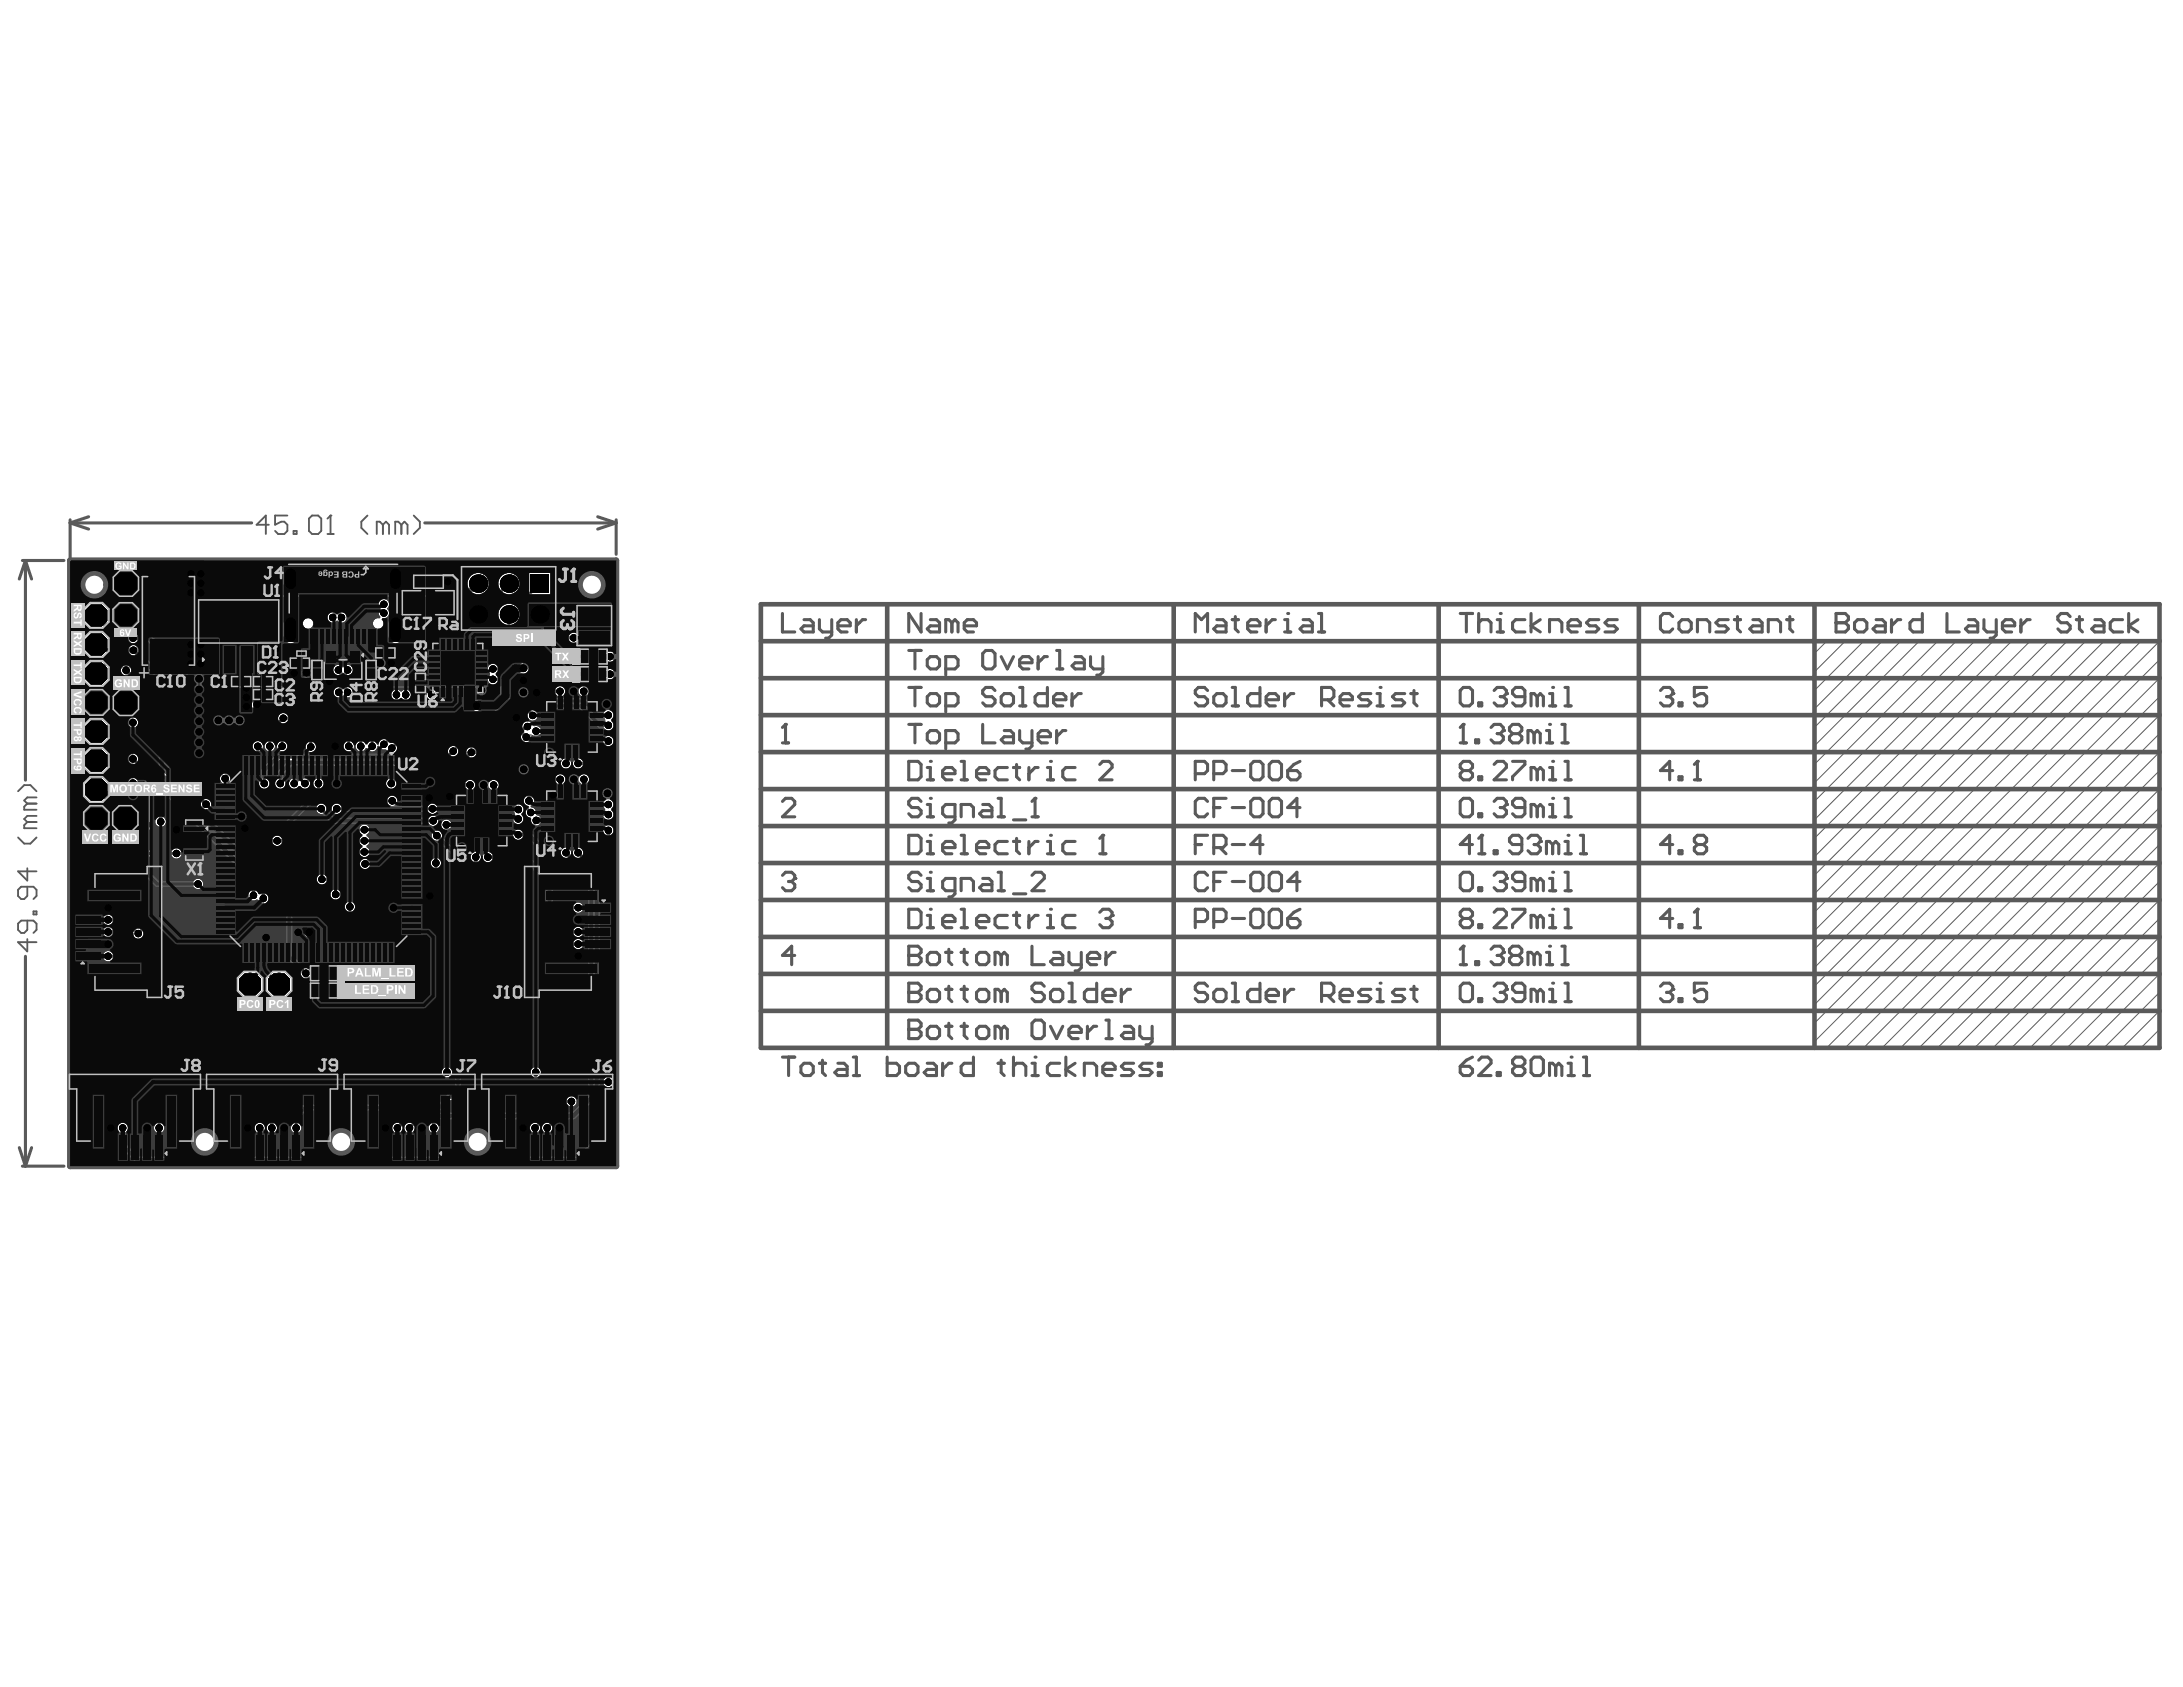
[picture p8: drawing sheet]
<svg xmlns="http://www.w3.org/2000/svg" width="279mm" height="216mm" viewBox="0 0 279 216" stroke-linecap="round" stroke-linejoin="round" font-family="sans-serif">
<g fill="none" stroke="#5a5a5a" stroke-width=".59">
<path d="M97.4 77.3h179v56.8h-179zM113.6 77.3v56.8M150.2 77.3v56.8M184.1 77.3v56.8M209.8 77.3v56.8M232.2 77.3v56.8M97.4 82.1h179M97.4 96.3h179M97.4 91.5h179M97.4 86.8h179M97.4 119.9h179M97.4 115.2h179"/>
<path d="M97.4 110.4h179M97.4 105.7h179M97.4 101h179M97.4 129.4h179M97.4 124.6h179"/>
</g>
<g fill="none" stroke="#5a5a5a" stroke-width=".13">
<path d="M233.8 82.1l-1.6 1.5M236.2 82.1l-4 3.9M238.5 82.1l-6.3 6.3M240.9 82.1l-8.7 8.6M243.3 82.1l-11.1 11M245.6 82.1l-13.4 13.4M248 82.1l-15.8 15.7M250.4 82.1l-18.2 18.1M252.7 82.1l-20.5 20.5M255.1 82.1l-22.9 22.8M257.5 82.1l-25.3 25.2M259.8 82.1l-27.6 27.5"/>
<path d="M262.2 82.1l-30 29.9M264.6 82.1l-32.4 32.3M266.9 82.1l-34.7 34.6M269.3 82.1l-37.1 37M271.7 82.1l-39.5 39.4M274 82.1l-41.8 41.7M276.4 98.6l-35.5 35.5M276.4 96.3l-37.9 37.8M276.4 93.9l-40.2 40.2M276.4 91.5l-42.6 42.6M276.4 89.2l-44.2 44.1M276.4 86.8l-44.2 44.1"/>
<path d="M276.4 84.4l-44.2 44.2M276.4 82.1l-44.2 44.1M276.4 119.9l-14.2 14.2M276.4 117.5l-16.6 16.6M276.4 115.2l-18.9 18.9M276.4 112.8l-21.3 21.3M276.4 110.4l-23.7 23.7M276.4 108.1l-26 26M276.4 105.7l-28.4 28.4M276.4 103.4l-30.8 30.7M276.4 101l-33.1 33.1M276.4 131.7l-2.4 2.4"/>
<path d="M276.4 129.4l-4.7 4.7M276.4 127l-7.1 7.1M276.4 124.6l-9.5 9.5M276.4 122.3l-11.8 11.8"/>
</g>
<path d="M100.1 78.5v2.4h1.6M102.9 79.3h.8l.4 .4v1.2h-1.2l-.4-.4 .4-.4h1.2M104.9 79.3v1.2l.4 .4h1.2M106.5 79.3v2l-.4 .4h-.4M109.6 79.3v1.6M110.8 79.3h-.4l-.8 .8M107.2 80.1h1.6v-.4l-.4-.4h-.8l-.4 .4v.8l.4 .4h.8M100.1 112l.4-.4h.8l.4 .4v.4M101.7 122.3h-1.6l1.2-1.2v2.4" fill="none" stroke="#5a5a5a" stroke-width=".39"/>
<circle cx="101.7" cy="112.4" r=".2" fill="#5a5a5a"/>
<path d="M100.1 95.1h.8M100.5 92.7v2.4M100.1 102.6l.4-.4h.8l.4 .4v.4l-1.6 1.5h1.6M100.9 112.8h.4M101.3 112.8l.4 .4v.4l-.4 .4h-.8l-.4-.4M101.7 112.4l-.4 .4" fill="none" stroke="#5a5a5a" stroke-width=".39"/>
<circle cx="100.5" cy="92.7" r=".2" fill="#5a5a5a"/>
<path d="M117.9 78.5v2.4l-1.6-2.4v2.4M119.1 79.3h.8l.4 .4v1.2h-1.2l-.4-.4 .4-.4h1.2M121.8 79.7l-.4-.4h-.4v1.6M121.8 79.7v1.2M121.8 79.7l.4-.4 .4 .4v1.2M100.5 92.7l-.4 .4M123.4 80.1h1.6v-.4l-.4-.4h-.8l-.4 .4v.8l.4 .4h.8M116.3 130.6v2.3h1.2l.4-.4v-.4l-.4-.4h-1.2" fill="none" stroke="#5a5a5a" stroke-width=".39"/>
<circle cx="116.3" cy="131.7" r=".2" fill="#5a5a5a"/>
<g fill="none" stroke="#5a5a5a" stroke-width=".39">
<path d="M116.3 130.6h1.2l.4 .3v.4l-.4 .4h-1.2M116.3 125.8v2.4h1.2l.4-.4v-.4l-.4-.4h-1.2M118.7 131.7l.4-.4h.8l.4 .4v.8l-.4 .4h-.8l-.4-.4zM121 131.3h.8M121.4 130.9v1.6l.4 .4M123 131.3h.8M123.4 130.9v1.6l.4 .4M125 131.7l.4-.4h.8l.4 .4v.8l-.4 .4h-.8l-.4-.4zM128.1 131.7l-.4-.4h-.3v1.6M128.1 131.7v1.2M128.1 131.7l.4-.4 .4 .4v1.2M132.5 130.6h.8l.4 .3v1.6l-.4 .4h-.8l-.4-.4v-1.6z"/>
<path d="M134.4 131.3l.8 1.6 .8-1.6M136.8 132.1h1.6v-.4l-.4-.4h-.8l-.4 .4v.8l.4 .4h.8M139.2 131.3v1.6M140.4 131.3h-.4l-.8 .8M141.5 130.6h.4v2.3M141.5 132.9h.8M143.9 131.3h.8l.4 .4v1.2h-1.2l-.4-.4 .4-.4h1.2M145.9 131.3v1.2l.4 .4h1.2M147.5 131.3v2l-.4 .4h-.4"/>
</g>
<circle cx="116.3" cy="127" r=".2" fill="#5a5a5a"/>
<g fill="none" stroke="#5a5a5a" stroke-width=".39">
<path d="M116.3 125.8h1.2l.4 .4v.4l-.4 .4h-1.2M116.3 121.1v2.4h1.2l.4-.4v-.4l-.4-.4h-1.2M118.7 127l.4-.4h.8l.4 .4v.8l-.4 .4h-.8l-.4-.4zM121 126.6h.8M121.4 126.2v1.6l.4 .4M123 126.6h.8M123.4 126.2v1.6l.4 .4M125 127l.4-.4h.8l.4 .4v.8l-.4 .4h-.8l-.4-.4zM128.1 127l-.4-.4h-.3v1.6M128.1 127v1.2M128.1 127l.4-.4 .4 .4v1.2M133.7 126.2l-.4-.4h-.8l-.4 .4v.4l.4 .4h.8l.4 .4v.4l-.4 .4h-.8l-.4-.4"/>
<path d="M134.4 127l.4-.4h.8l.4 .4v.8l-.4 .4h-.8l-.4-.4zM136.8 125.8h.4v2.4M136.8 128.2h.8M140.4 125.8v2.4h-1.2l-.4-.4v-.8l.4-.4h1.2M141.2 127.4h1.5v-.4l-.4-.4h-.8l-.3 .4v.8l.3 .4h.8M143.5 126.6v1.6M144.7 126.6h-.4l-.8 .8"/>
</g>
<circle cx="116.3" cy="122.3" r=".2" fill="#5a5a5a"/>
<g fill="none" stroke="#5a5a5a" stroke-width=".39">
<path d="M116.3 116.4h1.2l.4 .4v1.5l-.4 .4h-1.2zM118.7 118.7h.8M118.7 117.2h.4v1.5M116.3 121.1h1.2l.4 .4v.4l-.4 .4h-1.2M118.7 122.3l.4-.4h.8l.4 .4v.8l-.4 .4h-.8l-.4-.4zM121 121.9h.8M121.4 121.5v1.6l.4 .4M123 121.9h.8M123.4 121.5v1.6l.4 .4M125 122.3l.4-.4h.8l.4 .4v.8l-.4 .4h-.8l-.4-.4zM128.1 122.3l-.4-.4h-.3v1.6M128.1 122.3v1.2"/>
<path d="M128.1 122.3l.4-.4 .4 .4v1.2M132.1 121.1v2.4h1.6M134.8 121.9h.8l.4 .4v1.2h-1.2l-.4-.4 .4-.4h1.2M136.8 121.9v1.2l.4 .4h1.2M138.4 121.9v2l-.4 .3h-.4M139.2 122.7h1.6v-.4l-.4-.4h-.8l-.4 .4v.8l.4 .4h.8M141.5 121.9v1.6M142.7 121.9h-.4l-.8 .8"/>
</g>
<circle cx="119.1" cy="116.4" r=".2" fill="#5a5a5a"/>
<path d="M120.6 117.9h1.6v-.4l-.4-.3h-.8l-.4 .3v.8l.4 .4h.8M123 118.7h.8M123 116.4h.4v2.3M125 117.9h1.6v-.4l-.4-.3h-.8l-.4 .3v.8l.4 .4h.8M128.9 117.2h-1.2l-.3 .3v.8l.3 .4h1.2M129.7 117.2h.8M130.1 116.8v1.5l.4 .4M131.7 117.2v1.5M132.9 117.2h-.4l-.8 .7M134.1 118.7h.7M134.1 117.2h.3v1.5" fill="none" stroke="#5a5a5a" stroke-width=".39"/>
<circle cx="134.4" cy="116.4" r=".2" fill="#5a5a5a"/>
<path d="M137.6 117.2h-1.2l-.4 .3v.8l.4 .4h1.2M140.8 116.8l.4-.4h.7l.4 .4v.4" fill="none" stroke="#5a5a5a" stroke-width=".39"/>
<circle cx="142.3" cy="117.2" r=".2" fill="#5a5a5a"/>
<path d="M117.9 112l-.4-.4h-.8l-.4 .4v.4l.4 .4h.8l.4 .4v.4l-.4 .4h-.8l-.4-.4M118.7 114h.8M118.7 112.4h.4v1.6M141.5 117.5h.4M141.9 117.5l.4 .4v.4l-.4 .4h-.7l-.4-.4M142.3 117.2l-.4 .3" fill="none" stroke="#5a5a5a" stroke-width=".39"/>
<circle cx="119.1" cy="111.6" r=".2" fill="#5a5a5a"/>
<path d="M116.3 106.9h1.2l.4 .4v1.6l-.4 .4h-1.2zM118.7 109.3h.8M118.7 107.7h.4v1.6M122.2 114h-1.2l-.4-.4v-.8l.4-.4h1.2v2l-.4 .4h-.4M123 114v-1.6h1.2l.4 .4v1.2M125.8 112.4h.8l.4 .4v1.2h-1.2l-.4-.4 .4-.4h1.2M127.7 114h.8M127.7 111.6h.4v2.4M129.7 114.4h1.6M132.1 112l.4-.4h.8l.4 .4v.4l-1.6 1.6h1.6" fill="none" stroke="#5a5a5a" stroke-width=".39"/>
<circle cx="119.1" cy="106.9" r=".2" fill="#5a5a5a"/>
<path d="M120.6 108.5h1.6v-.4l-.4-.4h-.8l-.4 .4v.8l.4 .4h.8M123 109.3h.8M123 106.9h.4v2.4M125 108.5h1.6v-.4l-.4-.4h-.8l-.4 .4v.8l.4 .4h.8M128.9 107.7h-1.2l-.3 .4v.8l.3 .4h1.2M129.7 107.7h.8M130.1 107.3v1.6l.4 .4M131.7 107.7v1.6M132.9 107.7h-.4l-.8 .8M134.1 109.3h.7M134.1 107.7h.3v1.6" fill="none" stroke="#5a5a5a" stroke-width=".39"/>
<circle cx="134.4" cy="106.9" r=".2" fill="#5a5a5a"/>
<path d="M137.6 107.7h-1.2l-.4 .4v.8l.4 .4h1.2M140.8 109.3h.7M141.2 106.9v2.4" fill="none" stroke="#5a5a5a" stroke-width=".39"/>
<circle cx="141.2" cy="106.9" r=".2" fill="#5a5a5a"/>
<path d="M117.9 102.6l-.4-.4h-.8l-.4 .4v.4l.4 .4h.8l.4 .3v.4l-.4 .4h-.8l-.4-.4M118.7 104.5h.8M118.7 103h.4v1.5M141.2 106.9l-.4 .4" fill="none" stroke="#5a5a5a" stroke-width=".39"/>
<circle cx="119.1" cy="102.2" r=".2" fill="#5a5a5a"/>
<path d="M122.2 104.5h-1.2l-.4-.4v-.7l.4-.4h1.2v1.9l-.4 .4h-.4M123 104.5v-1.5h1.2l.4 .4v1.1M125.8 103h.8l.4 .4v1.1h-1.2l-.4-.4 .4-.4h1.2M127.7 104.5h.8M127.7 102.2h.4v2.3M129.7 104.9h1.6M132.1 104.5h.8M132.5 102.2v2.3" fill="none" stroke="#5a5a5a" stroke-width=".39"/>
<circle cx="132.5" cy="102.2" r=".2" fill="#5a5a5a"/>
<path d="M116.3 97.4h1.2l.4 .4v1.6l-.4 .4h-1.2zM118.7 99.8h.8M118.7 98.2h.4v1.6M132.5 102.2l-.4 .4" fill="none" stroke="#5a5a5a" stroke-width=".39"/>
<circle cx="119.1" cy="97.4" r=".2" fill="#5a5a5a"/>
<path d="M120.6 99h1.6v-.4l-.4-.4h-.8l-.4 .4v.8l.4 .4h.8M123 99.8h.8M123 97.4h.4v2.4M125 99h1.6v-.4l-.4-.4h-.8l-.4 .4v.8l.4 .4h.8M128.9 98.2h-1.2l-.3 .4v.8l.3 .4h1.2M129.7 98.2h.8M130.1 97.8v1.6l.4 .4M131.7 98.2v1.6M132.9 98.2h-.4l-.8 .8M134.1 99.8h.7M134.1 98.2h.3v1.6" fill="none" stroke="#5a5a5a" stroke-width=".39"/>
<circle cx="134.4" cy="97.4" r=".2" fill="#5a5a5a"/>
<g fill="none" stroke="#5a5a5a" stroke-width=".39">
<path d="M155.7 79.3h.8l.4 .4v1.2h-1.2l-.4-.4 .4-.4h1.2M157.7 79.3h.8M158.1 78.9v1.6l.4 .4M162 79.3v1.6M163.2 79.3h-.4l-.8 .8M164.4 79.3h.4v1.6M116.3 92.7h1.6M116.3 88h1.6M116.3 83.2h1.6M117.1 83.2v2.4M117.1 88v2.3M117.1 92.7v2.4"/>
<path d="M118.7 93.9l.4-.4h.8l.4 .4v.8l-.4 .4h-.8l-.4-.4zM118.7 84.4l.4-.4h.8l.4 .4v.8l-.4 .4h-.8l-.4-.4zM118.7 89.2l.4-.4h.8l.4 .4v.7l-.4 .4h-.8l-.4-.4zM121 95.1h1.2l.4-.4v-.8l-.4-.4h-1.2v2.4M121 90.3h1.2l.4-.4v-.7l-.4-.4h-1.2v2.3M121 85.6h1.2l.4-.4v-.8l-.4-.4h-1.2v2.4M125.8 92.7v2.4h1.6M126.2 83.2h.8l.4 .4v1.6l-.4 .4h-.8l-.4-.4v-1.6zM127.4 88.4l-.4-.4h-.8l-.4 .4v.4l.4 .4h.8l.4 .4v.3l-.4 .4h-.8l-.4-.4M128.1 89.2l.4-.4h.8l.4 .4v.7l-.4 .4h-.8l-.4-.4zM128.1 84l.8 1.6 .8-1.6M128.5 93.5h.8l.4 .4v1.2h-1.2l-.4-.4 .4-.4h1.2"/>
<path d="M130.5 93.5v1.2l.4 .4h1.2M130.5 84.8h1.6v-.4l-.4-.4h-.8l-.4 .4v.8l.4 .4h.8M130.5 88h.4v2.3M130.5 90.3h.8M132.1 93.5v2l-.4 .4h-.4M132.9 94.3h1.5v-.4l-.3-.4h-.8l-.4 .4v.8l.4 .4h.8M132.9 84v1.6M134.1 88v2.3h-1.2l-.4-.4v-.7l.4-.4h1.2M134.1 84h-.4l-.8 .8M134.8 89.6h1.6v-.4l-.4-.4h-.8l-.4 .4v.7l.4 .4h.8M135.2 93.5v1.6M135.2 83.2h.4v2.4"/>
<path d="M135.2 85.6h.8M136.4 93.5h-.4l-.8 .8M137.2 88.8v1.5M137.6 98.2h-1.2l-.4 .4v.8l.4 .4h1.2M137.6 84h.8l.4 .4v1.2h-1.2l-.4-.4 .4-.4h1.2M138.4 88.8h-.4l-.8 .8M139.6 84v1.2l.4 .4h1.2M140.8 97.8l.4-.4h.7l.4 .4v.4l-1.5 1.6h1.5M141.2 84v2l-.4 .4h-.4M153 80.9v-2.4l.8 .8 .8-.8v2.4M159.7 80.1h1.6v-.4l-.4-.4h-.8l-.4 .4v.8l.4 .4h.8M164.4 80.9h.8"/>
</g>
<circle cx="164.8" cy="78.5" r=".2" fill="#5a5a5a"/>
<g fill="none" stroke="#5a5a5a" stroke-width=".39">
<path d="M166.8 79.3h.8l.4 .4v1.2h-1.2l-.4-.4 .4-.4h1.2M168.8 78.5h.3v2.4M168.8 80.9h.7M154.6 126.2l-.4-.4h-.8l-.4 .4v.4l.4 .4h.8l.4 .4v.4l-.4 .4h-.8l-.4-.4M155.3 127l.4-.4h.8l.4 .4v.8l-.4 .4h-.8l-.4-.4zM157.7 125.8h.4v2.4M157.7 128.2h.8M161.3 125.8v2.4h-1.2l-.4-.4v-.8l.4-.4h1.2M162 127.4h1.6v-.4l-.4-.4h-.8l-.4 .4v.8l.4 .4h.8M164.4 126.6v1.6M165.6 126.6h-.4l-.8 .8M169.1 127.4h1.2l.4-.4v-.8l-.4-.4h-1.2v2.4"/>
<path d="M169.9 127.4l.8 .8M171.5 127.4h1.6v-.4l-.4-.4h-.8l-.4 .4v.8l.4 .4h.8M175.5 126.6h-1.2l-.4 .4 .4 .4h.8l.4 .4-.4 .4h-1.2M176.2 128.2h.8M176.2 126.6h.4v1.6"/>
</g>
<circle cx="176.6" cy="125.8" r=".2" fill="#5a5a5a"/>
<g fill="none" stroke="#5a5a5a" stroke-width=".39">
<path d="M153 99h1.2l.4-.4v-.8l-.4-.4h-1.2v2.4M154.6 88.4l-.4-.4h-.8l-.4 .4v.4l.4 .4h.8l.4 .4v.3l-.4 .4h-.8l-.4-.4M155.3 89.2l.4-.4h.8l.4 .4v.7l-.4 .4h-.8l-.4-.4zM155.3 99h1.2l.4-.4v-.8l-.4-.4h-1.2v2.4M157.7 98.6h1.6M157.7 88h.4v2.3M157.7 90.3h.8M160.1 97.8l.4-.4h.8l.4 .4v1.6l-.4 .4h-.8l-.4-.4zM161.3 88v2.3h-1.2l-.4-.4v-.7l.4-.4h1.2M162 89.6h1.6v-.4l-.4-.4h-.8l-.4 .4v.7l.4 .4h.8M162.4 97.8l.4-.4h.8l.4 .4v1.6l-.4 .4h-.8l-.4-.4zM164.4 88.8v1.5"/>
<path d="M164.8 98.6h1.2l.4 .4v.4l-.4 .4h-.8l-.4-.4zM165.6 88.8h-.4l-.8 .8M166.4 97.4l-.8 .4-.8 .8M169.1 89.6h1.2l.4-.4v-.8l-.4-.4h-1.2v2.3M169.9 89.6l.8 .7M171.5 89.6h1.6v-.4l-.4-.4h-.8l-.4 .4v.7l.4 .4h.8M175.5 88.8h-1.2l-.4 .4 .4 .4h.8l.4 .3-.4 .4h-1.2M176.2 90.3h.8M176.2 88.8h.4v1.5M153 117.9h1.2l.4-.4v-.7l-.4-.4h-1.2v2.3M153 108.1h.8M154.6 102.6l-.4-.4h-.8l-.4 .4v1.5l.4 .4h.8l.4-.4"/>
<path d="M154.6 106.9h-1.6v2.4M154.6 112l-.4-.4h-.8l-.4 .4v1.6l.4 .4h.8l.4-.4M155.3 117.9h1.2l.4-.4v-.7l-.4-.4h-1.2v2.3M155.3 108.5h1.2l.4-.4v-.8l-.4-.4h-1.2v2.4M155.3 112.8h.8M155.3 103.4h.8M156.1 108.5l.8 .8M156.9 102.2h-1.6v2.3M156.9 111.6h-1.6v2.4M157.7 117.5h1.6M157.7 112.8h1.6M157.7 108.1h1.6"/>
<path d="M157.7 103.4h1.6M160.1 116.8l.4-.4h.8l.4 .4v1.5l-.4 .4h-.8l-.4-.4zM160.1 112l.4-.4h.8l.4 .4v1.6l-.4 .4h-.8l-.4-.4zM160.1 102.6l.4-.4h.8l.4 .4v1.5l-.4 .4h-.8l-.4-.4zM161.7 108.1h-1.6l1.2-1.2v2.4M162.4 116.8l.4-.4h.8l.4 .4v1.5l-.4 .4h-.8l-.4-.4zM162.4 112l.4-.4h.8l.4 .4v1.6l-.4 .4h-.8l-.4-.4zM162.4 102.6l.4-.4h.8l.4 .4v1.5l-.4 .4h-.8l-.4-.4zM164.8 117.5h1.2l.4 .4v.4l-.4 .4h-.8l-.4-.4zM166.4 116.4l-.8 .4-.8 .7M166.4 103.4h-1.6l1.2-1.2v2.3M166.4 112.8h-1.6l1.2-1.2v2.4"/>
<path d="M179.8 126.6h-1.2l-.4 .4 .4 .4h.8l.4 .4-.4 .4h-1.2M180.6 126.6h.8M181 126.2v1.6l.4 .4"/>
</g>
<circle cx="176.6" cy="88" r=".2" fill="#5a5a5a"/>
<path d="M186.9 78.5h1.6M187.7 78.5v2.4M189.3 78.5v2.4M189.3 79.7l.3-.4h.8l.4 .4v1.2M191.6 79.3h.4v1.6M179.8 88.8h-1.2l-.4 .4 .4 .4h.8l.4 .3-.4 .4h-1.2M180.6 88.8h.8M181 88.4v1.5l.4 .4M191.6 80.9h.8" fill="none" stroke="#5a5a5a" stroke-width=".39"/>
<circle cx="192" cy="78.5" r=".2" fill="#5a5a5a"/>
<path d="M195.2 79.3h-1.2l-.4 .4v.8l.4 .4h1.2M196 78.5v2.4M197.1 79.3l-1.1 .8 1.1 .8M204.6 79.3h-1.2l-.3 .4 .3 .4h.8l.4 .4-.4 .4h-1.1M207 79.3h-1.2l-.4 .4 .4 .4h.8l.4 .4-.4 .4h-1.2M198.3 80.9v-1.6h1.2l.4 .4v1.2M200.7 80.1h1.6v-.4l-.4-.4h-.8l-.4 .4v.8l.4 .4h.8M187.3 125.8h.8l.4 .4v1.6l-.4 .4h-.8l-.4-.4v-1.6zM189.3 127.8h.3v.4h-.3zM191.2 126.2l.4-.4h.8l.4 .4v.4" fill="none" stroke="#5a5a5a" stroke-width=".39"/>
<circle cx="192.8" cy="126.6" r=".2" fill="#5a5a5a"/>
<path d="M192 127h.4M192.4 127l.4 .4v.4l-.4 .4h-.8l-.4-.4M192.8 126.6l-.4 .4M195.2 127h-1.2l-.4-.4v-.4l.4-.4h.8l.4 .4v1.6l-.4 .4h-.8l-.4-.4M196.7 127l-.3-.4h-.4v1.6M196.7 127v1.2M196.7 127l.4-.4 .4 .4v1.2M198.3 128.2h.8M198.3 126.6h.4v1.6" fill="none" stroke="#5a5a5a" stroke-width=".39"/>
<circle cx="198.7" cy="125.8" r=".2" fill="#5a5a5a"/>
<path d="M186.9 123.5h.8M187.3 121.1v2.4M200.3 128.2h.8M200.3 125.8h.4v2.4" fill="none" stroke="#5a5a5a" stroke-width=".39"/>
<circle cx="187.3" cy="121.1" r=".2" fill="#5a5a5a"/>
<path d="M187.3 121.1l-.4 .4M188.9 123.1h.4v.4h-.4zM190.8 121.5l.4-.4h.8l.4 .4v.4" fill="none" stroke="#5a5a5a" stroke-width=".39"/>
<circle cx="192.4" cy="121.9" r=".2" fill="#5a5a5a"/>
<path d="M191.6 122.3h.4M192 122.3l.4 .4v.4l-.4 .4h-.8l-.4-.4M192.4 121.9l-.4 .4M193.6 122.3h.8M193.6 122.3l-.4 .4v.4l.4 .4h.8l.4-.4v-.4l-.4-.4M193.6 122.3l-.4-.4v-.4l.4-.4h.8l.4 .4v.4l-.4 .4M196.4 122.3l-.4-.4h-.4v1.6M196.4 122.3v1.2M196.4 122.3l.3-.4 .4 .4v1.2M197.9 123.5h.8M197.9 121.9h.4v1.6" fill="none" stroke="#5a5a5a" stroke-width=".39"/>
<circle cx="198.3" cy="121.1" r=".2" fill="#5a5a5a"/>
<g fill="none" stroke="#5a5a5a" stroke-width=".39">
<path d="M187.3 117.5l-.4-.3v-.4l.4-.4h.8l.4 .4v.4l-.4 .3M187.3 117.5l-.4 .4v.4l.4 .4h.8l.4-.4v-.4l-.4-.4M187.3 117.5h.8M189.3 118.3h.3v.4h-.3zM191.2 116.8l.4-.4h.8l.4 .4v.4l-1.6 1.5h1.6M193.6 116.4h1.6v.4l-1.6 1.5v.4M196.7 117.5l-.3-.3h-.4v1.5M196.7 117.5v1.2M196.7 117.5l.4-.3 .4 .3v1.2M198.3 118.7h.8M198.3 117.2h.4v1.5M199.9 123.5h.8"/>
<path d="M199.9 121.1h.4v2.4"/>
</g>
<circle cx="198.7" cy="116.4" r=".2" fill="#5a5a5a"/>
<path d="M187.3 111.6h.8l.4 .4v1.6l-.4 .4h-.8l-.4-.4v-1.6zM189.3 113.6h.3v.4h-.3zM191.2 112l.4-.4h.8l.4 .4v.4M200.3 118.7h.8M200.3 116.4h.4v2.3" fill="none" stroke="#5a5a5a" stroke-width=".39"/>
<circle cx="192.8" cy="112.4" r=".2" fill="#5a5a5a"/>
<path d="M192 112.8h.4M192.4 112.8l.4 .4v.4l-.4 .4h-.8l-.4-.4M192.8 112.4l-.4 .4M195.2 112.8h-1.2l-.4-.4v-.4l.4-.4h.8l.4 .4v1.6l-.4 .4h-.8l-.4-.4M196.7 112.8l-.3-.4h-.4v1.6M196.7 112.8v1.2M196.7 112.8l.4-.4 .4 .4v1.2M198.3 114h.8M198.3 112.4h.4v1.6" fill="none" stroke="#5a5a5a" stroke-width=".39"/>
<circle cx="198.7" cy="111.6" r=".2" fill="#5a5a5a"/>
<path d="M188.5 108.1h-1.6l1.2-1.2v2.4M189.3 109.3h.7M189.6 106.9v2.4M200.3 114h.8M200.3 111.6h.4v2.4" fill="none" stroke="#5a5a5a" stroke-width=".39"/>
<circle cx="189.6" cy="106.9" r=".2" fill="#5a5a5a"/>
<path d="M189.6 106.9l-.3 .4M191.2 108.9h.4v.4h-.4zM194.8 108.1h-1.2l-.4-.4v-.4l.4-.4h.8l.4 .4v1.6l-.4 .4h-.8l-.4-.4M195.6 107.3l.4-.4h.7l.4 .4v.4" fill="none" stroke="#5a5a5a" stroke-width=".39"/>
<circle cx="197.1" cy="107.7" r=".2" fill="#5a5a5a"/>
<path d="M196.4 108.1h.3M196.7 108.1l.4 .4v.4l-.4 .4h-.7l-.4-.4M197.1 107.7l-.4 .4M198.7 108.1l-.4-.4h-.4v1.6M198.7 108.1v1.2M198.7 108.1l.4-.4 .4 .4v1.2M200.3 109.3h.8M200.3 107.7h.4v1.6" fill="none" stroke="#5a5a5a" stroke-width=".39"/>
<circle cx="200.7" cy="106.9" r=".2" fill="#5a5a5a"/>
<path d="M187.3 102.2h.8l.4 .4v1.5l-.4 .4h-.8l-.4-.4v-1.5zM189.3 104.1h.3v.4h-.3zM191.2 102.6l.4-.4h.8l.4 .4v.4M202.3 109.3h.8M202.3 106.9h.4v2.4" fill="none" stroke="#5a5a5a" stroke-width=".39"/>
<circle cx="192.8" cy="103" r=".2" fill="#5a5a5a"/>
<path d="M192 103.4h.4M192.4 103.4l.4 .3v.4l-.4 .4h-.8l-.4-.4M192.8 103l-.4 .4M195.2 103.4h-1.2l-.4-.4v-.4l.4-.4h.8l.4 .4v1.5l-.4 .4h-.8l-.4-.4M196.7 103.4l-.3-.4h-.4v1.5M196.7 103.4v1.1M196.7 103.4l.4-.4 .4 .4v1.1M198.3 104.5h.8M198.3 103h.4v1.5" fill="none" stroke="#5a5a5a" stroke-width=".39"/>
<circle cx="198.7" cy="102.2" r=".2" fill="#5a5a5a"/>
<g fill="none" stroke="#5a5a5a" stroke-width=".39">
<path d="M187.3 98.6l-.4-.4v-.4l.4-.4h.8l.4 .4v.4l-.4 .4M187.3 98.6l-.4 .4v.4l.4 .4h.8l.4-.4v-.4l-.4-.4M187.3 98.6h.8M189.3 99.4h.3v.4h-.3zM191.2 97.8l.4-.4h.8l.4 .4v.4l-1.6 1.6h1.6M193.6 97.4h1.6v.4l-1.6 1.6v.4M196.7 98.6l-.3-.4h-.4v1.6M196.7 98.6v1.2M196.7 98.6l.4-.4 .4 .4v1.2M198.3 99.8h.8M198.3 98.2h.4v1.6M200.3 104.5h.8"/>
<path d="M200.3 102.2h.4v2.3"/>
</g>
<circle cx="198.7" cy="97.4" r=".2" fill="#5a5a5a"/>
<path d="M186.9 95.1h.8M187.3 92.7v2.4M200.3 99.8h.8M200.3 97.4h.4v2.4" fill="none" stroke="#5a5a5a" stroke-width=".39"/>
<circle cx="187.3" cy="92.7" r=".2" fill="#5a5a5a"/>
<path d="M187.3 92.7l-.4 .4M188.9 94.7h.4v.4h-.4zM190.8 93.1l.4-.4h.8l.4 .4v.4" fill="none" stroke="#5a5a5a" stroke-width=".39"/>
<circle cx="192.4" cy="93.5" r=".2" fill="#5a5a5a"/>
<path d="M191.6 93.9h.4M192 93.9l.4 .4v.4l-.4 .4h-.8l-.4-.4M192.4 93.5l-.4 .4M193.6 93.9h.8M193.6 93.9l-.4 .4v.4l.4 .4h.8l.4-.4v-.4l-.4-.4M193.6 93.9l-.4-.4v-.4l.4-.4h.8l.4 .4v.4l-.4 .4M196.4 93.9l-.4-.4h-.4v1.6M196.4 93.9v1.2M196.4 93.9l.3-.4 .4 .4v1.2M197.9 95.1h.8M197.9 93.5h.4v1.6" fill="none" stroke="#5a5a5a" stroke-width=".39"/>
<circle cx="198.3" cy="92.7" r=".2" fill="#5a5a5a"/>
<path d="M187.3 88h.8l.4 .4v1.5l-.4 .4h-.8l-.4-.4v-1.5zM189.3 89.9h.3v.4h-.3zM191.2 88.4l.4-.4h.8l.4 .4v.4M199.9 95.1h.8M199.9 92.7h.4v2.4" fill="none" stroke="#5a5a5a" stroke-width=".39"/>
<circle cx="192.8" cy="88.8" r=".2" fill="#5a5a5a"/>
<path d="M192 89.2h.4M192.4 89.2l.4 .4v.3l-.4 .4h-.8l-.4-.4M192.8 88.8l-.4 .4M195.2 89.2h-1.2l-.4-.4v-.4l.4-.4h.8l.4 .4v1.5l-.4 .4h-.8l-.4-.4M196.7 89.2l-.3-.4h-.4v1.5M196.7 89.2v1.1M196.7 89.2l.4-.4 .4 .4v1.1M198.3 90.3h.8M198.3 88.8h.4v1.5" fill="none" stroke="#5a5a5a" stroke-width=".39"/>
<circle cx="198.7" cy="88" r=".2" fill="#5a5a5a"/>
<g fill="none" stroke="#5a5a5a" stroke-width=".39">
<path d="M214.1 78.9l-.4-.4h-.8l-.4 .4v1.6l.4 .4h.8l.4-.4M214.9 79.7l.4-.4h.8l.4 .4v.8l-.4 .4h-.8l-.4-.4zM221.2 79.3h-1.2l-.4 .4 .4 .4h.8l.4 .4-.4 .4h-1.2M222 79.3h.8M222.4 78.9v1.6l.4 .4M224.3 79.3h.8l.4 .4v1.2h-1.2l-.3-.4 .3-.4h1.2M228.7 79.3h.8M229.1 78.9v1.6l.4 .4M200.3 90.3h.8M200.3 88h.4v2.3M217.3 80.9v-1.6h1.1l.4 .4v1.2M226.3 80.9v-1.6h1.2l.4 .4v1.2"/>
<path d="M212.5 126.2l.4-.4h.8l.4 .4v.4"/>
</g>
<circle cx="214.1" cy="126.6" r=".2" fill="#5a5a5a"/>
<path d="M214.1 117.5h-1.6l1.2-1.1v2.3M214.9 118.3h.4v.4h-.4zM216.9 118.7h.7M217.3 116.4v2.3M213.3 127h.4M213.7 127l.4 .4v.4l-.4 .4h-.8l-.4-.4M214.1 126.6l-.4 .4M214.9 127.8h.4v.4h-.4zM218.4 125.8h-1.5v1.2l.7-.4h.4l.4 .4v.8l-.4 .4h-.7l-.4-.4" fill="none" stroke="#5a5a5a" stroke-width=".39"/>
<circle cx="217.3" cy="116.4" r=".2" fill="#5a5a5a"/>
<path d="M214.1 98.6h-1.6l1.2-1.2v2.4M214.9 99.4h.4v.4h-.4zM216.9 99.8h.7M217.3 97.4v2.4M214.1 108.1h-1.6l1.2-1.2v2.4M214.9 108.9h.4v.4h-.4zM217.3 116.4l-.4 .4M217.3 108.1h.7M217.3 108.1l-.4 .4v.4l.4 .4h.7l.4-.4v-.4l-.4-.4M217.3 108.1l-.4-.4v-.4l.4-.4h.7l.4 .4v.4l-.4 .4" fill="none" stroke="#5a5a5a" stroke-width=".39"/>
<circle cx="217.3" cy="97.4" r=".2" fill="#5a5a5a"/>
<path d="M212.5 88.4l.4-.4h.8l.4 .4v.4M217.3 97.4l-.4 .4" fill="none" stroke="#5a5a5a" stroke-width=".39"/>
<circle cx="214.1" cy="88.8" r=".2" fill="#5a5a5a"/>
<path d="M235 78.5v2.4h1.2l.4-.4v-.4l-.4-.4h-1.2M213.3 89.2h.4M213.7 89.2l.4 .4v.3l-.4 .4h-.8l-.4-.4M214.1 88.8l-.4 .4M214.9 89.9h.4v.4h-.4zM218.4 88h-1.5v1.2l.7-.4h.4l.4 .4v.7l-.4 .4h-.7l-.4-.4" fill="none" stroke="#5a5a5a" stroke-width=".39"/>
<circle cx="235" cy="79.7" r=".2" fill="#5a5a5a"/>
<g fill="none" stroke="#5a5a5a" stroke-width=".39">
<path d="M235 78.5h1.2l.4 .4v.4l-.4 .4h-1.2M237.4 79.7l.4-.4h.7l.4 .4v.8l-.4 .4h-.7l-.4-.4zM240.1 79.3h.8l.4 .4v1.2h-1.2l-.4-.4 .4-.4h1.2M242.1 79.3v1.6M243.3 79.3h-.4l-.8 .8M246 78.5v2.4h-1.1l-.4-.4v-.8l.4-.4h1.1M249.2 78.5v2.4h1.6M251.9 79.3h.8l.4 .4v1.2h-1.2l-.3-.4 .3-.4h1.2M253.9 79.3v1.2l.4 .4h1.2M255.5 79.3v2l-.4 .4h-.4M258.7 79.3v1.6M259.8 79.3h-.4l-.7 .8"/>
<path d="M265 78.9l-.4-.4h-.8l-.4 .4v.4l.4 .4h.8l.4 .4v.4l-.4 .4h-.8l-.4-.4M265.7 79.3h.8M266.1 78.9v1.6l.4 .4M268.1 79.3h.8l.4 .4v1.2h-1.2l-.4-.4 .4-.4h1.2M271.7 79.3h-1.2l-.4 .4v.8l.4 .4h1.2M272.5 78.5v2.4M273.6 79.3l-1.1 .8 1.1 .8M256.3 80.1h1.6v-.4l-.4-.4h-.8l-.4 .4v.8l.4 .4h.8M100.1 135.3h1.6M100.9 135.3v2.4M102.5 136.5l.4-.4h.8l.4 .4v.8l-.4 .4h-.8l-.4-.4zM104.9 136.1h.8"/>
<path d="M105.3 135.7v1.6l.4 .4M107.2 136.1h.8l.4 .4v1.2h-1.2l-.4-.4 .4-.4h1.2M109.2 135.3h.4v2.4M109.2 137.7h.8M113.5 135.3v2.4h1.2l.4-.4v-.8l-.4-.4h-1.2M115.9 136.5l.4-.4h.8l.4 .4v.8l-.4 .4h-.8l-.4-.4zM118.7 136.1h.8l.4 .4v1.2h-1.2l-.4-.4 .4-.4h1.2M120.6 136.1v1.6M121.8 136.1h-.4l-.8 .8M124.6 135.3v2.4h-1.2l-.4-.4v-.8l.4-.4h1.2M127.7 136.1h.8M128.1 135.7v1.6l.4 .4"/>
<path d="M129.7 136.5l.4-.4h.8l.4 .4v1.2M129.7 135.3v2.4M132.1 137.7h.8M132.1 136.1h.4v1.6"/>
</g>
<circle cx="132.5" cy="135.3" r=".2" fill="#5a5a5a"/>
<g fill="none" stroke="#5a5a5a" stroke-width=".39">
<path d="M135.6 136.1h-1.2l-.3 .4v.8l.3 .4h1.2M136.4 135.3v2.4M137.6 136.1l-1.2 .8 1.2 .8M138.8 137.7v-1.6h1.2l.4 .4v1.2M141.1 136.9h1.6v-.4l-.4-.4h-.8l-.4 .4v.8l.4 .4h.8M145.1 136.1h-1.2l-.4 .4 .4 .4h.8l.4 .4-.4 .4h-1.2M147.5 136.1h-1.2l-.4 .4 .4 .4h.8l.4 .4-.4 .4h-1.2M148.2 136.1h.4v.4h-.4zM148.2 137.3h.4v.4h-.4zM186.9 136.5h1.2l.4 .4v.4l-.4 .4h-.8l-.4-.4zM188.5 135.3l-.8 .4-.8 .8M189.3 135.7l.3-.4h.8l.4 .4v.4l-1.5 1.6h1.5"/>
<path d="M191.6 137.3h.4v.4h-.4zM194 136.5l-.4 .4v.4l.4 .4h.8l.4-.4v-.4l-.4-.4M194 136.5h.8M194 136.5l-.4-.4v-.4l.4-.4h.8l.4 .4v.4l-.4 .4M196 135.7l.4-.4h.7l.4 .4v1.6l-.4 .4h-.7l-.4-.4zM199.1 136.5l-.4-.4h-.4v1.6M199.1 136.5v1.2M199.1 136.5l.4-.4 .4 .4v1.2M200.7 136.1h.4v1.6M200.7 137.7h.8"/>
</g>
<circle cx="201.1" cy="135.3" r=".2" fill="#5a5a5a"/>
<g fill="none" stroke="#5a5a5a" stroke-width=".39">
<path d="M2.9 71.7h5.3M3.3 71.7l.7 2.4M3.3 71.7l-.8 2.4M3.3 71.7v28.1M9 66.9l2.3 .8M9 66.9h23.2M9 66.5v82M11.3 66.1l-2.3 .8M54.4 66.9h24.5M76.5 66.1l2.4 .8M78.9 66.9l-2.4 .8M78.9 66.5v4.4"/>
<path d="M3.3 122.4v26.8M202.7 137.7h.7M202.7 135.3h.4v2.4M2.5 146.9l.8 2.3M2.9 149.2h5.3M4 146.9l-.7 2.3"/>
</g>
<g fill="none" stroke="#5a5a5a" stroke-width=".79">
<path d="M9 71.7h69.9v77.5h-69.9z"/>
<circle cx="12.1" cy="74.8" r="1.55"/>
<circle cx="75.8" cy="74.8" r="1.55"/>
<circle cx="26.2" cy="146.1" r="1.55"/>
<circle cx="43.7" cy="146.1" r="1.55"/>
<circle cx="61.1" cy="146.1" r="1.55"/>
</g>
<g fill="none" stroke="#5a5a5a" stroke-width=".24">
<path d="M34.4 67.2h-1.6l1.2-1.2v2.3M36.8 66h-1.6v1.2l.8-.4h.4l.4 .4v.7l-.4 .4h-.8l-.4-.4M37.6 67.9h.4v.4h-.4zM39.9 66h.8l.4 .4v1.5l-.4 .4h-.8l-.4-.4v-1.5zM41.9 68.3h.8M42.3 66h.1M42.3 66v2.3M42.3 66l-.4 .4M47 66l-.8 .8v.8l.8 .7M49 67.2l.4-.4 .4 .4v1.1M49 67.2l-.4-.4h-.4v1.5M49 67.2v1.1"/>
<path d="M51.4 67.2l-.4-.4h-.4v1.5M51.4 67.2v1.1M51.4 67.2l.4-.4 .4 .4v1.1M52.9 66l.8 .8v.8l-.8 .7M2.3 107.2l.8 .8h.8l.8-.8M2.3 101.3l.8-.8h.8l.8 .8M3.5 111.1v1.6l-1.2-1.2h2.4M3.5 113.5v1.2l-.4 .4h-.4l-.4-.4v-.8l.4-.4h1.6l.4 .4v.8l-.4 .4M3.5 117.8v1.2l-.4 .4h-.4l-.4-.4v-.8l.4-.4h1.6l.4 .4v.8l-.4 .4M3.5 105.2l-.4 .4v.4h1.6M3.5 102.8l-.4 .4v.4h1.6M3.5 105.2h1.2"/>
<path d="M3.5 102.8h1.2M4.3 116.6h.4v.4h-.4zM4.7 104.4h-1.2l-.4 .4 .4 .4M4.7 102.1h-1.2l-.4 .3 .4 .4M3.5 120.2v1.6l-1.2-1.2h2.4"/>
</g>
<g fill="none" stroke="#8c8c8c" stroke-width=".2">
<path d="M14.2 98.1h2.4v1.2h-2.4zM14.2 82.6h2.4v1.2h-2.4zM14.2 84.1h2.4v1.3h-2.4zM14.2 91.9h2.4v1.2h-2.4zM14.2 93.4h2.4v1.3h-2.4zM14.2 95h2.4v1.2h-2.4zM14.2 96.5h2.4v1.3h-2.4zM14.2 99.6h2.4v1.3h-2.4zM15 81h-.8v1.3h.8M15.8 81h.8v1.3h-.8M22.3 85.2h7.4v.7M22.3 91.5h7.4v.7"/>
<path d="M29.7 90.3v.7h-7.4M29.7 96.6v.7h-7.4M42.2 97.4h-.8v1.2h.8M43.1 97.4h.8v1.2h-.8M59.6 90.6v-.8h1.2v.8M59.6 91.5v.8h1.2v-.8M61.1 90.6v-.8h1.3v.8M61.1 91.5v.8h1.3v-.8M62.7 90.6v-.8h1.2v.8M62.7 91.5v.8h1.2v-.8M63.9 84.9h2.5v1.2h-2.5zM63.9 86.4h2.5v1.3h-2.5z"/>
<path d="M63.9 88h2.5v1.3h-2.5zM64.2 90.6v-.8h1.3v.8M64.2 91.5v.8h1.3v-.8M69.7 93.1h1.2v2.4h-1.2zM69.7 88.8v-.8h1.2v.8M69.7 89.6v.8h1.2v-.8M72.3 89.5h-.8v1.2h.8M73.1 89.5h.8v1.2h-.8M74.7 81h2.4v1.3h-2.4zM74.8 85.6h2.4v1.3h-2.4zM74.8 83.4h2.4v1.3h-2.4zM75.2 89.5h-.8v1.2h.8"/>
<path d="M76.1 89.5h.8v1.2h-.8M14.2 101.1h2.4v1.3h-2.4zM25.5 104h2.4v1.3h-2.4zM28.2 104.8v-.7h1.2v.7M28.2 105.7v.8h1.2v-.8M32.3 119.6h1.2v2.4h-1.2zM34.7 119.6h1.2v2.4h-1.2zM52.1 115.3v-.8h1.2v.8M52.1 116.2v.8h1.2v-.8M52.1 101v-.8h1.3v.8M52.1 101.8v.8h1.3v-.8M58.1 100.7v-.7h1.3v.7"/>
<path d="M58.1 101.6v.8h1.3v-.8M58.1 105.1h1.3v2.4h-1.3zM60.7 101.5h-.8v1.2h.8M61.6 101.5h.8v1.2h-.8M63.7 101.5h-.8v1.2h.8M64.6 101.5h.8v1.2h-.8M69.6 100.1v-.8h1.3v.8M69.6 100.9v.8h1.3v-.8M69.6 104.4h1.3v2.4h-1.3zM72.3 100.9h-.8v1.3h.8M73.2 100.9h.8v1.3h-.8M75.3 100.9h-.8v1.3h.8"/>
<path d="M76.1 100.9h.8v1.3h-.8M39.3 120.7h-.7v1.3h.7M39.3 122.3h-.7v1.3h.7M40.2 120.7h.8v1.3h-.8M40.2 122.3h.8v1.3h-.8M40.3 123.9h2.5v1.3h-2.5zM40.3 126.1h2.5v1.3h-2.5z"/>
</g>
<path d="M13.9 91.6h3v11.2h-3zM66.6 86.6h.9M69.8 87.2l-.6 .6h-2.2l-.4 .4M74.1 84.2h.4M10.6 107.1h4.4v13.4h-4.4z" fill="none" stroke="#8c8c8c" stroke-width=".28"/>
<g fill="none" stroke="#8c8c8c" stroke-width=".13">
<path d="M14.1 99.4h2.6M14.1 97.8h2.6M14.1 94.7h2.6M14.1 96.3h2.6M14.1 93.2h2.6M14.1 83.9h2.6M14.1 85.4h2.6M63.9 89.3h2.5M63.9 87.7h2.5M63.9 84.8h2.5M69.6 93.1v2.5M74.6 82.3h2.6"/>
<path d="M74.7 85.6h2.5M74.7 83.4h2.5M14.1 100.9h2.6M14.1 101.1h2.6M25.4 105.3h2.5M33.6 119.6v2.5M36 119.6v2.5M58.1 105v2.6M69.6 104.3v2.6M30.1 139.3h.1M30.1 139.4h.1M30.1 139.4h.2"/>
<path d="M30.1 139.5h.2M30.1 139.5h.3M30.1 139.6h.3M30.1 139.6h.4M30.1 139.7h.4M30.1 139.8h.5M30.1 139.8h.2M30.1 139.9h.2M30.1 140h.2M30.4 139.8h.2M30.4 139.9h.2M30.5 139.9h.2"/>
<path d="M30.5 140h.2M30.5 140h.3M33.1 140h.2M33.1 140h.3M33.2 139.9h.2M33.2 139.8h.3M33.2 139.9h.3M33.3 139.8h.4M33.3 139.7h.4M33.4 139.7h.3M33.4 139.6h.3M33.5 139.6h.2"/>
<path d="M33.5 139.5h.2M33.6 139.5h.1M33.6 139.8h.1M33.6 139.9h.1M33.6 140h.1M33.6 139.4h.1M33.7 139.3h.1M34.7 139.4h.2M34.7 139.5h.2M34.7 139.6h.2M34.7 139.7h.2M34.7 139.8h.2"/>
<path d="M34.7 139.9h.2M34.7 140h.2M37.3 139.4h.1M37.3 139.5h.1M37.3 139.6h.1M37.3 139.7h.1M37.3 139.8h.1M38.4 140h.2M38.4 139.9h.2M38.4 139.8h.3M38.5 139.8h.2M38.5 139.7h.3"/>
<path d="M38.6 139.7h.2M38.6 139.6h.3M38.8 139.6h.3M38.8 139.5h.4M38.9 139.5h1.9M39 139.4h1.8M39 139.6h-.3M39.1 130.1h.1M39.1 130.2h.1M39.1 130.3h.1M39.1 130.4h.1M39.1 130.5h.1"/>
<path d="M39.1 130.6h.1M39.1 130.7h.1M39.1 130.8h.1M39.1 130.9h.1M39.1 131h.1M39.1 131.1h.1M39.1 131.2h.1M39.1 131.3h.1M39.1 131.4h.1M39.1 131.5h.1M39.1 131.6h.1M39.1 131.7h.1"/>
<path d="M39.1 131.8h.1M39.1 131.9h.1M39.1 132h.1M39.1 132.1h.1M39.1 132.2h.1M39.1 132.3h.1M39.1 132.4h.1M39.1 132.5h.1M39.1 132.6h.1M39.1 132.7h.1M39.1 132.8h.1M39.1 132.9h.1"/>
<path d="M39.1 133h.1M39.1 133.1h.1M39.1 139.4h1.7M39.2 130.1h.1M39.2 133.1h.1M39.2 133.2h.1M39.2 133.3h.1M39.2 138.3h.1M39.2 138.4h.1M39.2 138.5h.1M39.2 130h.1M39.2 133.4h.1"/>
<path d="M39.2 138.3h.4M39.2 138.6h.4M39.2 133.5h.1M39.2 138.3h.3M39.2 130.2h.2M39.2 130.2h.1M39.2 130.3h.1M39.2 130.4h.1M39.2 130.5h.1M39.2 130.6h.1M39.2 130.7h.1M39.2 130.8h.1"/>
<path d="M39.2 130.9h.1M39.2 131h.1M39.2 131.1h.1M39.2 131.2h.1M39.2 131.3h.1M39.2 131.4h.1M39.2 131.5h.1M39.2 131.6h.1M39.2 131.7h.1M39.2 131.8h.1M39.2 131.9h.1M39.2 132h.1"/>
<path d="M39.2 132.1h.1M39.2 132.2h.1M39.2 132.3h.1M39.2 132.4h.1M39.2 132.5h.1M39.2 132.6h.1M39.2 132.7h.1M39.2 132.8h.1M39.2 133.6h.1M39.2 138.6h.3M39.3 129.9h.1M39.3 132.8h.1"/>
<path d="M39.3 132.9h.1M39.3 133h.1M39.3 133.1h.1M39.3 133.6h.1M39.3 138.2h.2M39.3 133.2h.1M39.3 133.7h.1M39.3 130.1h.2M39.3 133.3h.1M39.4 129.8h.1M39.4 130.1h.1M39.4 133.3h.1"/>
<path d="M39.4 133.4h.1M39.4 133.8h.1M39.4 139.4h1.4M39.4 130h.1M39.4 133.5h.1M39.4 133.9h.1M39.4 130h.2M39.4 130.1h-.1M39.4 133.6h.1M39.4 133.9h.3M39.4 138.3h.2M39.5 129.7h.1"/>
<path d="M39.5 130h.1M39.5 133.6h.1M39.5 133.7h.1M39.5 134h.2M39.5 137.8h.1M39.5 138.5h.1M39.5 129.9h.1M39.5 137.9h.1M39.5 137.9h.2M39.5 138.4h.1M39.5 138.4h3.2M39.5 138.5h3.2"/>
<path d="M39.5 129.7h.2M39.5 129.9h.2M39.5 133.8h.1M39.5 137.7h.4M39.5 137.9h.4M39.6 129.9h.1M39.6 133.8h.1M39.6 133.9h.1M39.6 134.1h.1M39.6 137.6h.3M39.6 138h.3M39.6 129.6h.1"/>
<path d="M39.6 129.8h.1M39.6 134.1h.2M39.6 137.6h.2M39.6 138h.2M39.6 134.2h.2M39.7 129.5h.1M39.7 129.6h.1M39.7 129.8h.1M39.7 134.2h.1M39.7 137.6h.1M39.7 137.7h-.2M39.7 129.7h.1"/>
<path d="M39.7 131.6h.1M39.7 131.7h.1M39.7 131.8h.1M39.7 131.9h.1M39.7 138h.1M39.7 134.3h.2M39.7 131.4h.2M39.8 129.4h.1M39.8 129.7h.1M39.8 131.3h.2M39.8 131.4h.2M39.8 132h.2"/>
<path d="M39.8 134.4h.1M39.8 137.9h.1M39.8 129.6h.1M39.8 131.4h.1M39.8 132.1h.2M39.8 134.4h.2M39.8 137.1h.1M39.8 137.2h.1M39.8 137.7h.2M39.8 129.3h.2M39.8 132h.1M39.8 132.1h.3"/>
<path d="M39.8 137.1h.2M39.8 137.3h.2M39.8 137.8h2.7M39.8 137.9h2.7M39.9 129.3h.1M39.9 129.6h.1M39.9 131.2h.1M39.9 131.9h.1M39.9 132.1h.2M39.9 134.5h.1M39.9 137h.3M39.9 137.1h.1"/>
<path d="M39.9 137.3h.1M39.9 137.3h.3M39.9 137.8h2.6M39.9 129.5h.1M39.9 132.2h.2M39.9 137.4h.3M39.9 129.3h.2M39.9 131.6h.2M39.9 131.6h.1M39.9 131.7h.1M39.9 131.8h.2M39.9 132.2h.1"/>
<path d="M39.9 134.5h.2M39.9 137.4h.2M40 129.5h.1M40 131.5h.1M40 131.8h.1M40 131.9h.1M40 133.5h2.3M40 133.6h2.3M40 134.5h.1M40 137h.1M40 129.4h.1M40 132.2h.1"/>
<path d="M40 134.6h.1M40 129.2h.1M40 131.4h.2M40 131.9h.2M40 131.9h.5M40.1 129.4h.1M40.1 131.4h.4M40.1 134.6h.1M40.1 129.1h.1M40.1 129.3h.1M40.1 131.1h.3M40.1 132h.4"/>
<path d="M40.1 134.7h.1M40.1 137.1h.1M40.1 129.2h-.1M40.1 131.2h.3M40.1 131.2h.1M40.1 132h.3M40.1 137.3h.1M40.1 131.4h.3M40.1 132.3h.4M40.1 132.3h.3M40.1 134.7h.2M40.1 137.1h.2"/>
<path d="M40.1 137.3h.2M40.2 129h.1M40.2 129.3h.1M40.2 132.2h.2M40.2 132.2h.3M40.2 134.8h.1M40.2 137.1h2M40.2 137.2h2M40.2 128.9h.2M40.2 134.8h.2M40.3 129.2h.1M40.3 134.1h1.6"/>
<path d="M40.3 134.2h1.6M40.3 134.9h.1M40.3 123.9h2.5M40.3 126.1h2.5M40.3 128.9h1.5M40.3 129.1h.1M40.3 136.5h.1M40.3 136.6h.1M40.3 129.2h-.1M40.3 134.9h.2M40.3 136.4h.4M40.3 136.4h.2"/>
<path d="M40.3 136.7h.4M40.4 129.1h.1M40.4 131.4h.1M40.4 131.9h.1M40.4 136.4h.3M40.4 136.7h.3M40.4 129h1.3M40.4 134.9h.1M40.4 131.5h.2M40.4 131.9h.2M40.4 135h.1M40.4 136.3h.2"/>
<path d="M40.5 131.5h.1M40.5 131.9h.1M40.5 135h.1M40.5 131.3h.2M40.5 131.6h.1M40.5 131.8h.1M40.5 131.2h.1M40.5 131.2h.2M40.5 131.7h.1M40.5 135.1h.1M40.5 131.3h.3M40.5 132.1h.3"/>
<path d="M40.5 132.1h.2M40.5 135.1h.2M40.6 131.3h.2M40.6 132.1h.1M40.6 132.2h.1M40.6 135.1h.1M40.6 136.4h.1M40.6 131.4h.2M40.6 135.2h.1M40.6 136.6h.1M40.6 131.4h.1M40.6 132h.2"/>
<path d="M40.6 135.2h.2M40.6 136.5h.1M40.6 136.5h.2M40.6 136.5h1M40.6 136.6h1M40.7 131.4h.1M40.7 131.9h.1M40.7 135.2h.1M40.7 135.3h.2M40.7 131.5h2.1M40.7 131.6h2.1M40.7 131.6h.2"/>
<path d="M40.7 131.7h2.1M40.7 131.8h2.1M40.8 131.7h.1M40.8 131.8h.1M40.8 135.3h.1M40.8 135.3h.2M40.8 131.5h.1M40.8 132h-.2M40.8 136h.4M40.9 134.8h.5M40.9 135.4h.1M40.9 135.4h.2"/>
<path d="M41 135.5h.1M41 135.5h.2M41 135.6h.3M41.1 135.6h.2M41.1 135.6h.3M41.1 135.7h.3M41.2 135.7h.2M41.2 135.7h.3M41.3 135.8h.2M41.3 135.8h.3M41.4 134.7h.1M41.4 134.9h.1"/>
<path d="M41.4 134.7h.4M41.4 135.9h.3M41.4 134.6h.4M41.4 134.9h.4M41.4 139.4h2.6M41.4 139.5h2.6M41.4 134.6h.3M41.4 135h.3M41.5 135h.2M41.5 136h.1M41.5 134.6h.2M41.5 136h.2"/>
<path d="M41.6 129.1h.1M41.6 136.1h.1M41.6 129.1h.2M41.6 134.9h.2M41.6 136.1h.2M41.7 129.1h.1M41.7 134.7h.1M41.7 136.1h.1M41.7 128.9h.1M41.7 129.2h.1M41.7 134.9h.1M41.7 136h.1"/>
<path d="M41.7 136.2h.3M41.7 129h.1M41.7 129.2h.2M41.7 134.8h.1M41.7 136.2h.1M41.8 129h.1M41.8 136h.1M41.8 136.2h.1M41.8 129.3h.1M41.8 136.1h.1M41.8 129.1h.1M41.8 136.3h.1"/>
<path d="M41.8 129.1h.2M41.8 134.1h.2M41.8 134.2h.2M41.8 134.3h.2M41.8 136.3h.2M41.9 129.1h.1M41.9 129.3h.1M41.9 134h.4M41.9 134h.1M41.9 134.3h.4M41.9 136.1h.1M41.9 136.3h.1"/>
<path d="M41.9 129.2h.1M41.9 129.4h.1M41.9 134h.3M41.9 136.4h.1M41.9 129.2h.2M41.9 134.4h.3M41.9 136.2h.1M41.9 136.4h.2M42 129.4h.1M42 136.2h.1M42 136.4h.1M42 129.3h.1"/>
<path d="M42 129.5h.1M42 134.4h.2M42 136.5h.1M42 136.5h.2M42 129.3h.2M42 136.3h.2M42.1 129.3h.1M42.1 129.5h.1M42.1 136.3h.1M42.1 136.6h.1M42.1 129.6h.1M42.1 136.6h.2"/>
<path d="M42.1 129.4h.2M42.1 134h.2M42.1 136.4h.2M42.2 129.4h.1M42.2 129.6h.1M42.2 133.5h.1M42.2 133.6h.1M42.2 134.1h.1M42.2 134.3h.1M42.2 136.4h.1M42.2 136.6h.1M42.2 129.7h.1"/>
<path d="M42.2 133.4h.4M42.2 133.4h.1M42.2 133.7h.4M42.2 134.2h.1M42.2 136.7h.1M42.2 129.5h.1M42.2 136.7h.2M42.3 129.5h.1M42.3 129.7h.1M42.3 133.3h.2M42.3 133.7h.2M42.3 136.5h.1"/>
<path d="M42.3 136.8h.1M42.3 129.6h.1M42.3 129.8h.1M42.3 133.8h.2M42.3 129.6h.2M42.3 136.6h.1M42.3 136.9h.1M42.3 136.9h.2M42.4 129.6h.1M42.4 129.8h.1M42.4 136.6h.1M42.4 136.9h.1"/>
<path d="M42.4 129.7h.1M42.4 129.9h.1M42.4 136.6h.2M42.4 137h.1M42.4 129.7h.2M42.4 136.7h.2M42.4 137h.2M42.4 137.1h.2M42.5 129.7h.1M42.5 129.9h.1M42.5 133.4h.1M42.5 133.6h.1"/>
<path d="M42.5 136.7h.1M42.5 137.1h.1M42.5 130h.1M42.5 133.5h.1M42.5 136.7l.2 .1M42.5 129.8h.2M42.5 137.2h.1M42.5 137.2h.2M42.6 129.8h.1M42.6 130h.1M42.6 136.8h.1M42.6 137.3h.1"/>
<path d="M42.6 130.1h.1M42.6 129.9h.1M42.6 136.9h.1M42.6 137.4h.1M42.7 129.9h.1M42.7 130.1h.1M42.7 136.9h.1M42.7 137.4h.1M42.7 137.5h.1M42.7 137h.1M42.7 130h.1M42.7 130.2h.1"/>
<path d="M42.7 137.6h.1M42.7 130h.2M42.7 130.3h.1M42.7 130.4h.1M42.7 130.5h.1M42.7 130.6h.1M42.7 130.7h.1M42.7 130.8h.1M42.7 130.9h.1M42.7 131h.1M42.7 131.1h.1M42.7 131.2h.1"/>
<path d="M42.7 131.3h.1M42.7 131.4h.1M42.7 131.5h.1M42.7 131.8h.1M42.7 131.9h.1M42.7 132h.1M42.7 132.1h.1M42.7 132.2h.1M42.7 132.3h.1M42.7 132.4h.1M42.7 132.5h.1M42.7 132.6h.1"/>
<path d="M42.7 132.7h.1M42.7 132.8h.1M42.7 132.9h.1M42.7 133h.1M42.7 133.1h.1M42.7 133.2h.1M42.7 133.3h.1M42.7 133.4h.1M42.7 133.5h.1M42.7 133.6h.1M42.7 133.7h.1M42.7 133.8h.1"/>
<path d="M42.7 133.9h.1M42.7 134h.1M42.7 134.1h.1M42.7 134.2h.1M42.7 134.3h.1M42.7 137.1h.2M42.7 137.7h.2M42.8 130h.1M42.8 134.4h.1M42.8 137.1h.1M42.8 137.8h.1M42.8 130.1h.1"/>
<path d="M42.8 137.9h.1M42.8 130.1h.2M42.8 134.5h.1M42.8 137.2h.1M42.8 137.2h.2M42.9 130.1h.1M42.9 133.5h.8M42.9 133.5h.7M42.9 133.6h.1M42.9 133.7h.1M42.9 133.8h.1M42.9 133.8h1.3"/>
<path d="M42.9 133.9h1.3M42.9 134.5h.1M42.9 137.2h.1M42.9 137.3h.1M42.9 138h.1M42.9 138.1h.1M42.9 130.2h.1M42.9 130.3h.1M42.9 130.4h.1M42.9 130.5h.1M42.9 130.6h.1M42.9 130.7h.1"/>
<path d="M42.9 130.8h.1M42.9 130.9h.1M42.9 131h.1M42.9 131.1h.1M42.9 131.2h.1M42.9 131.3h.1M42.9 131.4h.1M42.9 131.5h.1M42.9 131.6h.1M42.9 131.7h.1M42.9 131.8h.1M42.9 131.9h.1"/>
<path d="M42.9 132h.1M42.9 132.1h.1M42.9 132.2h.1M42.9 132.3h.1M42.9 132.4h.1M42.9 132.5h.1M42.9 132.6h.1M42.9 132.7h.1M42.9 132.8h.1M42.9 132.9h.1M42.9 133h.1M42.9 133.1h.1"/>
<path d="M42.9 133.2h.1M42.9 133.3h.1M42.9 133.3h.7M42.9 133.4h.7M42.9 134h1.2M42.9 134h.1M42.9 134.1h.1M42.9 134.2h.1M42.9 134.3h.1M42.9 138.2h.1M42.9 134.4h.1M42.9 134.6h.1"/>
<path d="M42.9 137.4h.1M42.9 137.4h.2M42.9 138.3h.1M42.9 138.4h.1M42.9 138.4h.2M42.9 138.5h.2M43 134.4h.1M43 134.6h.1M43 137.4h.1M43 137.5h.1M43 138.6h.4M43 134.5h.1"/>
<path d="M43 134.7h.1M43 137.6h.2M43.1 134.5h.1M43.1 134.7h.1M43.1 134.8h.1M43.1 137.6h.1M43.1 137.7h.1M43.1 137.8h.1M43.1 134.6h.1M43.1 137.9h.1M43.2 134.6h.1M43.2 134.9h.1"/>
<path d="M43.2 137.9h.1M43.2 134.7h.1M43.2 138h.1M43.2 138.1h.1M43.2 138.2h.1M43.2 138.3h.1M43.2 134.8h.1M43.2 134.8h.2M43.2 135h.1M43.2 138.4h.1M43.2 138.5h.1M43.3 134.8h.1"/>
<path d="M43.3 135h.1M43.3 134.9h.1M43.3 135.1h.1M43.4 134.9h.1M43.4 135.2h.1M43.4 135h.1M43.4 135h.2M43.4 135.3h.1M43.5 135.1h.1M43.5 135.3h.1M43.5 133.3h.1M43.5 135.4h.1"/>
<path d="M43.6 133.2h.1M43.6 135.2h.1M43.6 135.4h.1M43.6 133.5h.1M43.6 133.1h.1M43.6 133.4h.1M43.6 135.3h.1M43.6 135.5h.1M43.6 133.3h.1M43.7 133h.2M43.7 133h.1M43.7 133.3h.1"/>
<path d="M43.7 135.3h.1M43.7 135.6h.1M43.7 132.9h.1M43.7 133.2h.1M43.7 135.4h.1M43.7 135.6h.5M43.7 135.6h.6M43.7 135.4h.6M43.8 132.8h.1M43.8 133.1h.1M43.8 133.2h.1M43.8 135.5h.5"/>
<path d="M43.8 132.7h.1M43.8 133h.1M43.9 132.7h.1M43.9 132.9h.1M43.9 132.3h.1M43.9 132.6h.1M43.9 132.3h.2M43.9 132.4h.1M43.9 132.5h.4M43.9 132.6h.4M43.9 132.8h.1M44 132.2h.4"/>
<path d="M44 132.5h.1M44 132.5h.3M44 132.7h.1M44 132.8h.1M44 132.2h.3M44 132.1h.2M44 132.6h.2M44 132.6h.1M44 134h.1M44.1 134h.1M44.1 134.1h.1M44.1 135.6h.1"/>
<path d="M44.1 133.9h.2M44.1 135.5h.2M44.1 135.5h.1M44.1 135.7h.2M44.2 134.1h.1M44.2 135.4h.3M44.2 135.7h.1M44.2 132.5h.2M44.2 134h.1M44.2 134.2h.1M44.2 135.7h.3M44.2 132.3h.2"/>
<path d="M44.2 135.8h.3M44.3 132.3h.1M44.3 132.4h.1M44.3 134h.1M44.3 134.2h.1M44.3 135.3h.2M44.3 135.8h.2M44.3 134.3h.1M44.3 134.1h.1M44.3 134.1h.2M44.3 134.3h.2M44.4 134.1h.1"/>
<path d="M44.4 134.4h.1M44.4 135.3h.1M44.4 134.2h.1M44.4 135.7h.2M44.4 135.4h.2M44.5 134.2h.1M44.5 134.5h.1M44.5 135.5h.1M44.5 135.7h.1M44.5 134.3h.1M44.5 135.6h.1M44.6 134.4h.1"/>
<path d="M44.6 134.6h.1M44.7 134.5h.1M44.7 134.7h.1M44.8 134.6h.1M44.8 134.8h.1M44.8 134.8h.4M44.8 134.9h.5M44.8 134.9h.1M44.8 135h.1M44.9 134.7h.1M44.9 134.9h.1M44.9 135.1h.1"/>
<path d="M44.9 135.1h.4M44.9 135.2h.3M44.9 134.8h.2M45 135.2h.1M45.1 135.1h.2M45.2 134.9h.1M45.2 135.1h.1M45.2 135h.1M45.5 139.4h.7M45.6 139.4h.7M45.6 139.4h.8M45.6 139.5h.9"/>
<path d="M45.6 139.3h.4M46.1 139.5h.5M46.2 139.5h.4M46.3 139.6h.4M46.4 139.6h.3M46.6 139.6h.2M46.6 139.7h.2M46.6 139.7h.3M46.7 139.8h.2M46.8 139.9h.2M46.8 140h.2M47.9 140h.3"/>
<path d="M48 139.9h.2M48 139.9h.3M48.1 139.8h.3M48.2 139.7h.3M48.3 139.7h.3M48.3 139.6h.4M48.5 139.6h.5M48.6 139.5h.6M48.7 139.5h1.9M48.8 139.5h1.8M48.9 139.6h-.5M48.9 139.4h1.7"/>
<path d="M49 139.4h1.6M49.3 139.4h1.3M52.4 140h.2M52.4 139.9h.2M52.4 139.8h.2M52.5 139.7h.2M52.5 139.8h.2M52.5 139.6h.2M52.6 139.6h.3M52.6 139.5h.3M52.6 139.4h.2M52.7 139.4h.1"/>
<path d="M52.8 139.6h.2M52.8 139.7h.2M52.8 139.8h.2M52.9 139.9h.2M52.9 140h.2M52.9 139.6h-.4M30.1 140.1h.2M30.1 140.2h.2M30.1 140.3h.2M30.1 140.4h.2M30.1 140.5h.2M30.1 140.6h.2"/>
<path d="M30.1 140.7h.2M30.1 140.8h.2M30.1 140.9h.2M30.1 141h.2M30.1 141.1h.2M30.1 141.2h.2M30.1 141.3h.2M30.1 141.4h.2M30.1 141.5h.2M30.1 141.6h.2M30.1 141.7h.2M30.1 141.8h.2"/>
<path d="M30.1 141.9h.2M30.1 142h.2M30.1 142.1h.2M30.1 142.2h.2M30.1 142.3h.2M30.1 142.4h.2M30.6 140.1h.2M30.6 140.1h.3M30.7 140.1h.2M30.7 140.2h.2M30.7 140.2h.3M30.8 140.3h.2"/>
<path d="M30.9 140.4h.2M30.9 140.5h.2M31 140.5h.2M31 140.6h.3M31.1 140.6h.2M31.1 140.7h.2M31.1 140.7h.3M31.2 140.7h.2M31.2 140.8h.2M31.3 140.8h.2M31.3 140.9h.2M31.4 141h.2"/>
<path d="M31.4 141h.3M31.5 141.1h.2M31.5 141.2h.3M31.6 141.2h.2M31.6 141.3h.2M31.7 141.3h.2M31.7 141.4h.5M31.8 141.4h.3M31.8 141.5h.3M31.8 141.5h.2M31.9 141.6h.1M32 141.3h.2"/>
<path d="M32 141.3h.3M32.1 141.2h.2M32.1 141.1h.3M32.2 141.1h.2M32.2 141h.2M32.3 141h.2M32.3 140.9h.3M32.4 140.9h.2M32.4 140.8h.2M32.4 140.8h.3M32.5 140.8h.2M32.5 140.7h.2"/>
<path d="M32.6 140.6h.2M32.7 140.5h.2M32.7 140.5h.3M32.7 140.4h.3M32.8 140.4h.2M32.8 140.3h.3M32.9 140.3h.2M32.9 140.2h.2M32.9 140.5h-.2M33 140.2h.2M33 140.1h.2M33.1 140.1h.2"/>
<path d="M33.6 140.1h.1M33.6 140.2h.1M33.6 140.3h.1M33.6 140.4h.1M33.6 140.5h.1M33.6 140.6h.1M33.6 140.7h.1M33.6 140.8h.1M33.6 140.9h.1M33.6 141h.1M33.6 141.1h.1M33.6 141.2h.1"/>
<path d="M33.6 141.3h.1M33.6 141.4h.1M33.6 141.5h.1M33.6 141.6h.1M33.6 141.7h.1M33.6 141.8h.1M33.6 141.9h.1M33.6 142h.1M33.6 142.1h.1M33.6 142.2h.1M33.6 142.3h.1M33.6 142.4h.1"/>
<path d="M34.7 140.1h.2M34.7 140.2h.2M34.7 140.3h.2M34.7 140.4h.2M34.7 140.5h.2M34.7 140.6h.2M34.7 140.7h.2M34.7 140.8h.2M34.7 140.9h.1M34.8 141.4h.1M34.8 141.5h.1M34.8 141.6h.2"/>
<path d="M34.8 141.7h.2M34.9 141.8h.1M34.9 141.8h.2M34.9 141.9h.2M34.9 141.9h.3M35 142h.2M35 142h.3M35 142.1h.3M35.1 142.1h.2M35.1 142.1h.3M35.2 142.2h.2M35.2 142.2h.3"/>
<path d="M35.2 142.2h.4M35.3 142.3h.4M35.3 142.3h.5M35.4 142.3h1.4M35.5 142.3h1.2M35.6 142.4h1M35.7 142.4h.8M36.4 142.3h.4M36.5 142.3h.4M36.6 142.2h.3M36.6 142.2h.4M36.7 142.2h.3"/>
<path d="M36.8 142.1h.3M36.9 142.1h.2M36.9 142h.2M36.9 142h.3M37 142h.2M37 141.9h.2M37.1 141.9h.1M37.1 141.8h.2M37.1 141.7h.2M37.2 141.6h.2M37.2 141.7h.2M37.2 141.5h.2"/>
<path d="M37.2 141.3h.2M37.2 141.4h.2M37.3 140.2h.1M37.3 140.3h.1M37.3 140.4h.1M37.3 140.5h.1M37.3 140.6h.1M37.3 140.7h.1M37.3 140.8h.1M37.3 140.9h.1M37.3 141h.1M37.3 141.1h.1"/>
<path d="M37.3 141.2h.1M37.3 141.3h.1M38.3 142.4h.1M38.3 142.3h.2M38.3 142.4h.2M38.3 140.1h.2M38.3 140.2h.2M38.3 140.3h.2M38.3 140.4h.2M38.3 140.5h.2M38.4 140h.1M38.4 140.1h.1"/>
<path d="M38.4 140.5h.1M38.4 142.3h.2M38.4 142.3h.1M38.4 140.6h.2M38.4 142.2h.2M38.4 140.7h.2M38.4 140.7h.3M38.4 142.1h.2M38.5 140.8h.2M38.5 142.1h.2M38.5 140.8h.3M38.5 142h.2"/>
<path d="M38.5 140.9h.3M38.5 142h.3M38.6 140.9h.2M38.6 141.9h.2M38.6 140.9h.3M38.6 141h.3M38.6 141.8h.2M38.7 141.8h.2M38.7 141.8h.1M38.7 141h.3M38.7 141h.4M38.7 141.7h.2"/>
<path d="M38.8 141.7h.1M38.8 141h.4M38.8 141.6h.2M38.8 141.1h.6M38.8 141.5h.2M38.9 141.1h1.9M38.9 141.4h.2M38.9 141.4h.3M39 141.4h.2M39 141.1h1.8M39 141.3h.2M39.1 141.2h1.7"/>
<path d="M39.1 141.2h.1M39.1 141.5h-.2M40.6 141.2h.2M40.6 141.3h.2M40.6 141.4h.2M40.6 141.5h.2M40.6 141.6h.2M40.6 141.7h.2M40.6 141.8h.2M40.6 141.9h.2M40.6 142h.2M40.6 142.1h.2"/>
<path d="M40.6 142.2h.2M40.6 142.3h.2M40.6 142.4h.2M42.7 140.2h.1M42.7 140.3h.1M42.7 140.4h.1M42.7 140.5h.1M42.7 140.6h.1M42.7 140.7h.1M42.7 140.8h.1M42.7 140.9h.1M42.7 141h.1"/>
<path d="M42.7 141.1h.1M42.7 141.2h.1M42.7 141.3h.1M42.7 141.4h.1M42.7 141.5h.1M42.7 141.6h.1M42.7 141.7h.1M42.7 141.8h.1M42.7 141.9h.1M42.7 142h.1M42.7 142.1h.1M42.7 142.2h.1"/>
<path d="M42.7 142.3h.1M42.7 142.4h.1M44.4 141.5h.2M44.4 141.6h.2M44.4 141.7h.2M44.4 141.8h.2M44.5 141.4h.2M44.5 141.4h.1M44.5 141.8h.1M44.5 141.3h.2M44.5 141.9h.2M44.5 141.3h.3"/>
<path d="M44.5 142h.2M44.5 142h.3M44.6 141.2h.2M44.6 142h.2M44.6 141.2h.3M44.6 142.1h.2M44.6 142.1h.3M44.7 142.1h.2M44.7 141.1h.3M44.7 142.2h.3M44.7 141.1h.4M44.8 142.2h.3"/>
<path d="M44.8 141.1h.4M44.8 142.3h.5M44.9 141h.4M44.9 142.3h.5M44.9 141h.5M44.9 142.3h.8M45 141h.6M45 142.3h.8M45.1 141h.6M45.1 142.4h.7M45.2 140.9h.7M45.2 142.4h.6"/>
<path d="M45.3 140.9h.7M45.5 140.9h.7M45.6 140.8h.7M45.8 140.8h.6M45.9 140.8h.6M46.1 140.7h.4M46.2 140.7h.4M46.3 140.7h.3M46.4 140.6h.3M46.4 142.2h.3M46.5 140.6h.3M46.5 142.2h.2"/>
<path d="M46.5 142.3h.1M46.5 142.2h.3M46.5 142.1h.3M46.6 142.1h.3M46.7 140.5h.2M46.7 142h.2M46.7 140.4h.3M46.7 142h.3M46.8 140.4h.2M46.8 142h.2M46.8 140.3h.2M46.8 141.9h.2"/>
<path d="M46.8 140.1h.2M46.8 140.2h.2M46.9 140.1h.1M46.9 140.2h.1M46.9 140.5h-.3M46.9 141.8h.2M46.9 141.9h.2M46.9 141.7h.1M47.6 140.7h.2M47.6 140.8h.2M47.6 140.9h.2M47.6 141h.2"/>
<path d="M47.6 140.5h.3M47.6 140.6h.3M47.6 140.6h.2M47.6 141.1h.2M47.6 141.2h.3M47.7 140.4h.2M47.7 140.5h.2M47.7 141.3h.2M47.7 141.4h.2M47.7 140.3h.2M47.7 141.5h.3M47.8 140.2h.2"/>
<path d="M47.8 141.5h.2M47.8 141.6h.2M47.8 140.1h.2M47.8 140.1h.3M47.8 141.7h.3M47.9 140.1h.2M47.9 141.7h.2M47.9 140h.2M47.9 141.8h.2M47.9 141.8h.3M48 141.8h.3M48 141.9h.3"/>
<path d="M48.1 141.9h.3M48.1 142h.3M48.1 142h.4M48.2 142h.3M48.2 142.1h.4M48.3 142.1h.3M48.3 142.1h.4M48.4 142.2h.4M48.4 142.2h.5M48.5 142.2h.5M48.6 142.3h.6M48.7 142.3h1.9"/>
<path d="M48.8 142.3h1.8M48.9 142.3h1.7M49.1 142.4h1.5M49.3 142.4h1.3M50.4 141.1h.2M50.4 141.2h.2M50.4 141.3h.2M50.4 141.4h.2M50.4 141.5h.2M50.4 141.6h.2M50.4 141.7h.2M50.4 141.8h.2"/>
<path d="M50.4 141.9h.2M50.4 142h.2M50.4 142.1h.2M50.4 142.2h.2M50.4 142.3h.2M51.3 142.4h.1M51.3 142.3h.2M51.3 142.3h.1M51.3 142.2h.2M51.4 142.2h.1M51.4 142.1h.2M51.4 142h.2"/>
<path d="M51.5 141.9h.2M51.5 141.8h.2M51.6 141.7h.2M51.6 141.6h.2M51.7 141.5h.2M51.7 141.4h.2M51.8 141.3h.1M51.8 141.2h.2M51.8 141.3h.2M51.9 141.1h.1M51.9 141h.2M51.9 140.9h.2"/>
<path d="M52 140.8h.2M52 140.9h.2M52 140.7h.2M52.1 140.6h.2M52.1 140.7h.1M52.1 140.5h.2M52.2 140.4h.1M52.2 140.5h.1M52.2 140.4h.2M52.2 140.3h.2M52.3 140.2h.1M52.3 140.3h.1"/>
<path d="M52.3 140.1h.2M52.3 140.2h.2M52.3 140.5h-.2M52.3 140h.2M53 140.1h.2M53 140.2h.2M53.1 140.3h.1M53.1 140.3h.2M53.1 140.4h.2M53.2 140.5h.1M53.2 140.5h.2M53.2 140.6h.2"/>
<path d="M53.2 140.7h.2M53.3 140.7h.2M53.3 140.8h.2M53.3 140.9h.2M53.4 140.9h.2M53.4 141h.2M53.4 141.1h.2M53.5 141.1h.1M53.5 141.2h.1M53.5 141.2h.2M53.5 141.3h.2M53.6 141.3h.1"/>
<path d="M53.6 141.4h.1M53.6 141.4h.2M53.6 141.5h.2M53.6 141.6h.2M53.7 141.6h.2M53.7 141.7h.2M53.7 141.8h.2M53.8 141.8h.2M53.8 141.9h.2M53.8 142h.2M53.9 142h.1M53.9 142.1h.2"/>
<path d="M53.9 142.2h.2M54 142.2h.1M54 142.3h.1M54 142.3h.2M54 142.4h.2"/>
</g>
<g fill="#8c8c8c">
<path d="M18.8 90h3.5v1.1h-3.5z" fill-rule="evenodd"/>
<path d="M18.8 86h1.7v4.7h-1.7z" fill-rule="evenodd"/>
<path d="M18.8 85.1h3.5v1.1h-3.5z" fill-rule="evenodd"/>
<path d="M18.8 96.3h3.5v1.1h-3.5z" fill-rule="evenodd"/>
<path d="M18.8 92.3h1.7v4.7h-1.7z" fill-rule="evenodd"/>
<path d="M18.8 91.4h3.5v1.1h-3.5z" fill-rule="evenodd"/>
<path d="M17.6 73.2h4.9v3h-4.9z" fill-rule="evenodd"/>
</g>
<g fill="#fff">
<path d="M21 74.2a.78 .78 0 0 1 1.3 .4 .78 .78 0 0 1-1.1 .9l-.3-.2v-.6h.6v.2h-.3v.2a.52 .52 0 0 0 .8-.2 .52 .52 0 0 0-.5-.7l-.2 .1-.1 .1h-.3z"/>
<path d="M19.4 74h.3v1l.6-1h.3v1.5h-.3v-1l-.6 1h-.3z"/>
<path d="M18.2 74.3l.6-.1v1h-.3a.48 .48 0 0 1-.3-.7zM18 74.2l-.2 .3v.2a.62 .62 0 0 0 .7 .8h.6v-1.5h-.7z"/>
</g>
<path d="M17.7 77.2h4.8v2.9h-4.8z" fill-rule="evenodd" fill="#8c8c8c"/>
<g fill="#fff">
<path d="M18.8 77.9h.3l.4 1.1 .4-1.1h.3l-.5 1.5h-.3z"/>
<path d="M20.5 78l-.2 .3h.3a.19 .19 0 0 1 .3-.2 .19 .19 0 0 1 .1 .3v.2a.48 .48 0 0 0-.7 .2 .48 .48 0 0 0 .3 .6 .54 .54 0 0 0 .7-.6v-.1a.57 .57 0 0 0-.2-.6 .57 .57 0 0 0-.6-.1zM20.7 78.7a.26 .26 0 0 1 .3 .1 .26 .26 0 0 1-.1 .3 .24 .24 0 0 1-.3 0 .24 .24 0 0 1 0-.3z"/>
</g>
<path d="M15.1 119.4h2.1v1.2h-2.1z" fill-rule="evenodd" fill="#8c8c8c"/>
<path d="M15.5 119.9a1.27 1.27 0 0 1 1 0l.2-.1v.3a.67 .67 0 0 1-.8 0h-.3l-.1 .1z" fill="#fff"/>
<path d="M16.9 101.6h2.1v1.3h-2.1z" fill-rule="evenodd" fill="#8c8c8c"/>
<path d="M17.3 102.2a.68 .68 0 0 1 .9 0l.3-.1 .1-.1v.3a.67 .67 0 0 1-.9 0l-.3 .1-.1 .1z" fill="#fff"/>
<path d="M32.2 119.2h1.4v-.7l-.2-.2h-.5l-.2 .2v.7M32.2 116.9v.9l.9-.9h.3l.2 .2v.5l-.2 .2M32.2 118.3l.5 .4M33.6 115.5v.9h-.7l.2-.4v-.3l-.2-.2h-.4l-.3 .2v.5l.3 .2M34.6 119.2h1.3v-.7l-.2-.2h-.5l-.2 .2v.7M34.6 118.3l.4 .4M34.6 117.4v.4M34.6 117.6h1.3" fill="none" stroke="#8c8c8c" stroke-width=".32"/>
<circle cx="35.9" cy="117.6" r=".16" fill="#8c8c8c"/>
<path d="M38.8 97.3h.9v.7l-.5-.3h-.2l-.2 .3v.4l.2 .2h.5l.2-.2M40.2 97.5l.2-.2h.5l.2 .2v.9l-.2 .2h-.5l-.2-.2M12.8 114.4h.4M13 113.1v1.3M14.1 114l-.4 .4M14.6 114h-.7l-.2-.2v-.5l.2-.2h.7v1.3M34.6 116.7h.2l.9-1h.2v1M35.9 117.6l-.2 .2" fill="none" stroke="#8c8c8c" stroke-width=".32"/>
<circle cx="13" cy="113.1" r=".16" fill="#8c8c8c"/>
<path d="M11.2 113.8h.9l-.7-.7v1.3M12.8 108.9h.4M13 113.1l.2 .2M13 107.6v1.3M14.1 108.5l-.4 .4M14.6 108.5h-.7l-.2-.3v-.4l.2-.2h.7v1.3" fill="none" stroke="#8c8c8c" stroke-width=".32"/>
<circle cx="13" cy="107.6" r=".16" fill="#8c8c8c"/>
<path d="M12.1 107.8l-.3-.2h-.4l-.2 .2v.2l.9 .9h-.9M12.8 110.7h.4M13 107.6l.2 .2M13 109.3v1.4M14.2 110.2l-.5 .5M14.6 110.2h-.7l-.2-.2v-.4l.2-.3h.7v1.4" fill="none" stroke="#8c8c8c" stroke-width=".32"/>
<circle cx="13" cy="109.3" r=".16" fill="#8c8c8c"/>
<path d="M11.6 110.7h.5M11.9 109.3v1.4M13 109.3l.2 .3" fill="none" stroke="#8c8c8c" stroke-width=".32"/>
<circle cx="11.9" cy="109.3" r=".16" fill="#8c8c8c"/>
<path d="M11.9 109.3l.2 .3M12.8 112.6h.4M13 111.2v1.4M14.1 112.1l-.4 .5M14.6 112.1h-.7l-.2-.2v-.5l.2-.2h.7v1.4" fill="none" stroke="#8c8c8c" stroke-width=".32"/>
<circle cx="13" cy="111.2" r=".16" fill="#8c8c8c"/>
<path d="M67.9 86.8h1.4v-.7l-.3-.2h-.4l-.3 .2v.7M67.9 84.5v.9l.9-.9h.2l.3 .2v.5l-.3 .2M67.9 85.9l.4 .5M68.6 83.1v1l.7-.7h-1.4M69.8 86.8h1.4v-.7l-.3-.2h-.4l-.3 .2v.7M69.8 84.5v.9l.9-.9h.2l.3 .2v.5l-.3 .2M69.8 85.9l.4 .5M70.7 83.1h.2l.3 .3v.4l-.3 .3M11.2 111.4l.2-.2h.4l.3 .2v1l-.3 .2h-.4l-.2-.2zM13 111.2l.2 .2" fill="none" stroke="#8c8c8c" stroke-width=".32"/>
<circle cx="70.7" cy="83.1" r=".16" fill="#8c8c8c"/>
<path d="M70.5 83.4v.2M70.5 83.4l-.3-.3h-.2l-.2 .3v.4l.2 .3M70.7 83.1l-.2 .3M72.4 84.6h1.4v-.7l-.2-.2h-.5l-.2 .2v.7M72.4 82.3v.9l.9-.9h.3l.2 .2v.5l-.2 .2M72.4 83.7l.5 .5M72.4 81.4v.5M72.4 81.6h1.4M75.6 87.4l-.3-.2h-.4l-.2 .2v.3l.9 .9h-.9M77 87.4l-.3-.2h-.4l-.3 .2v.3l1 .9h-1M77.9 88.1l-.5 .5M78.3 88.1h-.7l-.2-.2v-.5l.2-.2h.7v1.4" fill="none" stroke="#8c8c8c" stroke-width=".32"/>
<circle cx="73.8" cy="81.6" r=".16" fill="#8c8c8c"/>
<path d="M16 87.3h.4M16.2 85.9v1.4M17.3 86.8l-.4 .5M17.8 86.8h-.7l-.2-.2v-.5l.2-.2h.7v1.4M62.7 83.4l.3-.3h.4l.3 .3v.9l-.3 .2h-.4l-.3-.2zM65 83.4l-.2-.3h-.4l-.3 .3v.2l.9 .9h-.9M66 84.1l-.5 .4M66.4 84.1h-.7l-.2-.3v-.4l.2-.3h.7v1.4M73.8 81.6l-.2 .3" fill="none" stroke="#8c8c8c" stroke-width=".32"/>
<circle cx="16.2" cy="85.9" r=".16" fill="#8c8c8c"/>
<path d="M14.3 86.6h.7l.3-.2v-.3l-.3-.2h-.4l-.3 .2v1l.3 .2h.4l.3-.2M16.2 85.9l.2 .2M19.2 83.9h.4M19.4 82.5v1.4M20.5 83.4l-.4 .5M21 83.4h-.7l-.2-.2v-.5l.2-.2h.7v1.4" fill="none" stroke="#8c8c8c" stroke-width=".32"/>
<circle cx="19.4" cy="82.5" r=".16" fill="#8c8c8c"/>
<path d="M17.8 83.2l-.3-.2v-.3l.3-.2h.4l.3 .2v.3l-.3 .2M17.8 83.2l-.3 .2v.3l.3 .2h.4l.3-.2v-.3l-.3-.2M17.8 83.2h.4M19.4 82.5l.2 .2M28.3 83.6l-.3-.2h-.4l-.3 .2v.2M28.7 83.6l.3-.2h.6v1.4h-.6l-.3-.3z" fill="none" stroke="#8c8c8c" stroke-width=".32"/>
<circle cx="27.3" cy="83.8" r=".16" fill="#8c8c8c"/>
<g fill="none" stroke="#8c8c8c" stroke-width=".32">
<path d="M17.4 81.3h.9l-.6-.7v1.4M19.7 80.9l-.2-.3h-.5l-.2 .3v.2l.9 .9h-.9M20.2 80.9l.2-.3h.5l.2 .3v.9l-.2 .2h-.5l-.2-.2M27.3 83.8l.3 .3M27.6 84.1h.2M27.6 84.1l-.3 .2v.2l.3 .3h.4l.3-.3M28.4 98l-.2-.2h-.5l-.2 .2v.3l.9 .9h-.9M28.8 98l.3-.2h.7v1.4h-.7l-.3-.2zM59 94v.9l.9-.9h.2l.2 .3v.4l-.2 .2M59.2 95.4l-.2 .2v.5l.2 .2h.9l.2-.2v-.5l-.2-.2M59.7 92.9l.2-.3h.2l.2 .3v.4l-.2 .3h-.2l-.2-.3M59.7 92.9l-.3-.3h-.2l-.2 .3v.4l.2 .3h.2l.3-.3"/>
<path d="M59.7 92.9v.4M60.8 93.6h.2l.9-.9h.3v.9M60.8 94.1v.9l.9-.9h.2l.3 .2v.5l-.3 .2M61 95.4l-.2 .3v.4l.2 .3h.9l.3-.3v-.4l-.3-.3M62.6 94.1v.9l.9-.9h.2l.3 .2v.5l-.3 .2M62.6 92.9l.2-.2h.3l.2 .2v.7h-.5l-.2-.2zM62.8 95.4l-.2 .3v.4l.2 .3h.9l.3-.3v-.4l-.3-.3M64 92.7l-.3 .4-.4 .5M64.4 94v.9l1-.9h.2l.2 .3v.4l-.2 .2M64.7 95.4l-.3 .2v.5l.3 .2h.9l.2-.2v-.5l-.2-.2M65.8 92.6v1h-.7l.3-.5v-.2l-.3-.3h-.4l-.3 .3v.4l.3 .3M13 118.7v1.3"/>
<path d="M14.1 119.6l-.5 .4M14.6 119.6h-.7l-.3-.2v-.5l.3-.2h.7v1.3M12.7 120h.5"/>
</g>
<circle cx="13" cy="118.7" r=".16" fill="#8c8c8c"/>
<path d="M11.1 118.7l.5 .2 .4 .5M11.3 119.4h.7v.4l-.2 .2h-.5l-.2-.2v-.2zM12.7 118.2h.5M13 118.7l.2 .2M13 116.8v1.4M14.1 117.7l-.5 .5M14.6 117.7h-.7l-.3-.2v-.5l.3-.2h.7v1.4" fill="none" stroke="#8c8c8c" stroke-width=".32"/>
<circle cx="13" cy="116.8" r=".16" fill="#8c8c8c"/>
<path d="M11.1 116.8h.9v.7l-.4-.2h-.3l-.2 .2v.5l.2 .2h.5l.2-.2M12.8 116.3h.4M13 116.8l.2 .2M13 115v1.3M14.1 115.9l-.4 .4M14.6 115.9h-.7l-.2-.2v-.5l.2-.2h.7v1.3" fill="none" stroke="#8c8c8c" stroke-width=".32"/>
<circle cx="13" cy="115" r=".16" fill="#8c8c8c"/>
<path d="M12.1 115.2l-.3-.2h-.4l-.2 .2v.2M13 115l.2 .2" fill="none" stroke="#8c8c8c" stroke-width=".32"/>
<circle cx="11.2" cy="115.4" r=".16" fill="#8c8c8c"/>
<g fill="none" stroke="#8c8c8c" stroke-width=".32">
<path d="M67 94.1h.9v.7l-.4-.2h-.3l-.2 .2v.4l.2 .3h.5l.2-.3M68.8 95l-.4 .5M69.3 95h-.7l-.2-.2v-.5l.2-.2h.7v1.4M11.2 115.4l.2 .3M11.4 115.7h.2M11.4 115.7l-.2 .2v.2l.2 .2h.4l.3-.2M56.3 106.1h-.9v.3l.9 .9v.2M57.2 107.1l-.5 .4M57.7 107.1h-.7l-.3-.3v-.4l.3-.3h.7v1.4M66.9 105.3l.5 .2 .5 .5M67.2 106h.7v.5l-.3 .2h-.4l-.3-.2v-.3zM68.8 106.2l-.5 .5"/>
<path d="M69.2 106.2h-.6l-.3-.2v-.5l.3-.2h.6v1.4M37.7 127h.9l-.7-.6v1.3M38.5 124.4l-.2-.2h-.4l-.2 .2v.3M39.4 125.1l-.4 .4M39.4 127.2l-.4 .5M39.8 125.1h-.6l-.2-.2v-.5l.2-.2h.6v1.3M39.9 127.2h-.7l-.2-.2v-.4l.2-.2h.7v1.3"/>
</g>
<circle cx="37.7" cy="124.7" r=".16" fill="#8c8c8c"/>
<path d="M75.7 79.5l-.3-.3h-.4l-.2 .3v.2l.9 .9h-.9M76.6 80.2l-.5 .4M77.1 80.2h-.7l-.3-.3v-.4l.3-.3h.7v1.4M23.2 105.4h.5M23.4 104v1.4M24.6 105l-.5 .4M25 105h-.6l-.3-.3v-.4l.3-.3h.6v1.4M37.7 124.7l.2 .2M37.9 124.9h.2M37.9 124.9l-.2 .2v.2l.2 .2h.4l.2-.2" fill="none" stroke="#8c8c8c" stroke-width=".32"/>
<circle cx="23.4" cy="104" r=".16" fill="#8c8c8c"/>
<path d="M23.4 104l.3 .3M56.3 100l.3-.2h.9l.2 .2v.5l-.2 .2h-.9l-.3-.2zM56.3 101.2v.9l.9-.9h.3l.2 .2v.4l-.2 .3M56.6 102.5l-.3 .3v.4l.3 .3h.9l.2-.3v-.4l-.2-.3M60 104.6h.4M60.2 103.2v1.4M60.9 103.4l.2-.2h.5l.2 .2v1l-.2 .2h-.5l-.2-.2" fill="none" stroke="#8c8c8c" stroke-width=".32"/>
<circle cx="60.2" cy="103.2" r=".16" fill="#8c8c8c"/>
<path d="M58.4 103.9h.7l.2-.2v-.3l-.2-.2h-.5l-.2 .2v1l.2 .2h.5l.2-.2M60.2 103.2l.2 .2M63.9 104.6h.5M64.1 103.3v1.3M64.8 103.5l.3-.2h.4l.3 .2v.9l-.3 .2h-.4l-.3-.2" fill="none" stroke="#8c8c8c" stroke-width=".32"/>
<circle cx="64.1" cy="103.3" r=".16" fill="#8c8c8c"/>
<path d="M62.5 103.9l-.2-.2v-.2l.2-.2h.5l.2 .2v.2l-.2 .2M62.5 103.9l-.2 .3v.2l.2 .2h.5l.2-.2v-.2l-.2-.3M62.5 103.9h.5M64.1 103.3l.3 .2M67.8 100.1v.5M67.8 100.4h1.4M68 101l-.2 .3v.4l.2 .3h1l.2-.3v-.4l-.2-.3" fill="none" stroke="#8c8c8c" stroke-width=".32"/>
<circle cx="69.2" cy="100.4" r=".16" fill="#8c8c8c"/>
<path d="M67.8 98.7l.2-.2h.3l.2 .2v.7h-.5l-.2-.2zM69.2 98.5l-.2 .5-.5 .4M69.2 100.4l-.2 .2M71.4 103.9h.5M71.6 102.5v1.4M72.3 102.8l.3-.3h.4l.3 .3v.9l-.3 .2h-.4l-.3-.2" fill="none" stroke="#8c8c8c" stroke-width=".32"/>
<circle cx="71.6" cy="102.5" r=".16" fill="#8c8c8c"/>
<path d="M69.8 102.5h.9v.7l-.4-.2h-.3l-.2 .2v.5l.2 .2h.5l.2-.2M71.6 102.5l.3 .3M75.3 103.9h.5M75.5 102.5v1.4M76.2 102.8l.3-.3h.4l.3 .3v.9l-.3 .2h-.4l-.3-.2" fill="none" stroke="#8c8c8c" stroke-width=".32"/>
<circle cx="75.5" cy="102.5" r=".16" fill="#8c8c8c"/>
<path d="M67.5 91.1h.5M67.7 89.7v1.4M68.4 89.9l.3-.2h.4l.2 .2v.9l-.2 .3h-.4l-.3-.3M73.7 103.2h.9l-.7-.7v1.4M75.5 102.5l.3 .3" fill="none" stroke="#8c8c8c" stroke-width=".32"/>
<circle cx="67.7" cy="89.7" r=".16" fill="#8c8c8c"/>
<path d="M66.8 89.9l-.2-.2h-.5l-.2 .2v.3M67.7 89.7l.3 .2" fill="none" stroke="#8c8c8c" stroke-width=".32"/>
<circle cx="65.9" cy="90.2" r=".16" fill="#8c8c8c"/>
<path d="M65.9 90.2l.2 .2M66.1 90.4h.3M66.1 90.4l-.2 .2v.2l.2 .3h.5l.2-.3M71.9 92.6h.5M72.2 91.2v1.4M72.8 91.5l.3-.3h.4l.3 .3v.9l-.3 .2h-.4l-.3-.2" fill="none" stroke="#8c8c8c" stroke-width=".32"/>
<circle cx="72.2" cy="91.2" r=".16" fill="#8c8c8c"/>
<path d="M71.2 91.5l-.2-.3h-.5l-.2 .3v.2l.9 .9h-.9M72.2 91.2l.2 .3M75.4 92.6h.5M75.7 91.2v1.4M76.4 91.5l.2-.3h.5l.2 .3v.9l-.2 .2h-.5l-.2-.2" fill="none" stroke="#8c8c8c" stroke-width=".32"/>
<circle cx="75.7" cy="91.2" r=".16" fill="#8c8c8c"/>
<path d="M74.3 92.6h.5M74.5 91.2v1.4M75.7 91.2l.2 .3" fill="none" stroke="#8c8c8c" stroke-width=".32"/>
<circle cx="74.5" cy="91.2" r=".16" fill="#8c8c8c"/>
<g fill="none" stroke="#8c8c8c" stroke-width=".32">
<path d="M74.5 91.2l.3 .3M26.4 105.6h-.9v.2l.9 .9v.3M26.9 105.8l.2-.2h.5l.2 .2v.9l-.2 .3h-.5l-.2-.3M51.2 103l.5 .2 .4 .5M51.4 103.7h.7v.5l-.2 .2h-.5l-.2-.2v-.3zM52.6 103.2l.2-.2h.5l.2 .2v1l-.2 .2h-.5l-.2-.2M53.8 116.2h.9l-.7-.7v1.4M55.2 115.7l.2-.2h.4l.3 .2v1l-.3 .2h-.4l-.2-.2M41.4 120.9h.7l.2-.2v-.2l-.2-.3h-.4l-.3 .3v.9l.3 .2h.4l.2-.2M41.6 122.8l-.3-.2v-.3l.3-.2h.4l.3 .2v.3l-.3 .2M41.6 122.8l-.3 .2v.2l.3 .3h.4l.3-.3v-.2l-.3-.2M41.6 122.8h.4"/>
<path d="M42.7 122.3l.3-.2h.4l.2 .2v.9l-.2 .3h-.4l-.3-.3M42.8 120.5l.2-.3h.5l.2 .3v.9l-.2 .2h-.5l-.2-.2"/>
</g>
<path d="M9.1 71.7h69.8v12h-.2a.65 .65 0 0 0-1.1-.2h-.3v-.2h-1.1v1.4h1.1v-.2h.3a.65 .65 0 0 0 1.1-.2l.2 .1v1.5l-.2 .1a.65 .65 0 0 0-1.1-.2h-.3v-.2h-1.1v1.4h1.1v-.2h.3a.65 .65 0 0 0 1.1-.2h.2v62.6h-69.9v-77.3zM74 74.8a1.77 1.77 0 0 0 3.5 0 1.77 1.77 0 0 0-3.5 0zM10.3 74.8a1.8 1.8 0 0 0 3.6 0 1.8 1.8 0 0 0-3.6 0zM15.6 81v4.4a.67 .67 0 0 0 .5 1.1 .67 .67 0 0 0 .6-1.1v-1.5h.2a.69 .69 0 0 0 .9-.7 .69 .69 0 0 0-1-.7l.1-.2a.64 .64 0 0 0 .7-.2l5.3-.1 5.9-5.8h6.9l.1 .2-2 1.9-.1 .3v13.5l.1 .3 1.9 1.9v.7a.67 .67 0 0 0-.1 1 .67 .67 0 0 0 1 0 .67 .67 0 0 0-.1-1v-1l-2-2.1v-6.2h.2a.69 .69 0 0 0 1.1 .2 .69 .69 0 0 0-.1-1.1l.1-.1a.74 .74 0 0 0-.1-1.1 .69 .69 0 0 0 .1-1.1 .69 .69 0 0 0-1.1 .3l-.2-.1v-3.9l1.9-1.9h6.7l.1 .2-.7 .8-.1 .5a.68 .68 0 0 0-.4 1 .68 .68 0 0 0 1.1 0 .67 .67 0 0 0 1 .1 .67 .67 0 0 0 0-1l.1-.2h3.3l.3 .3h.7l.2 .4-.1 .1a.69 .69 0 0 0-.9 .8 .69 .69 0 0 0 1 .5 .69 .69 0 0 0 .2-1.1l.1-.2a.67 .67 0 0 0 .8-.4 .67 .67 0 0 0-.3-.8 .67 .67 0 0 0 .2-.8l.2-.2h13.5l.2-.1 .9-.9a1.37 1.37 0 0 0 2-1 1.37 1.37 0 0 0-1.6-1.6 1.37 1.37 0 0 0-1 2l-.7 .8h-1.3v-.2a1.37 1.37 0 0 0 .5-1.8 1.37 1.37 0 0 0-1.7-.7 1.37 1.37 0 0 0-.8 1.7l-.3 .3h-8.1l-.1-.2a2.91 2.91 0 0 0 .1-2.1 .91 .91 0 0 0-1-.5 .91 .91 0 0 0-.8 .9v1.2l.2 .5-.1 .2h-11.7l-.1-.2a2.9 2.9 0 0 0 0-2.1 .91 .91 0 0 0-1-.5 .91 .91 0 0 0-.7 .9v1.2l.2 .5-.1 .2h-7.9l-5.9 5.9h-5a.63 .63 0 0 0-.8-.2l-.1-.1zM14.5 78v1.5l.8 .8h1.6l.8-.8v-1.5l-.8-.8h-1.6zM38.7 79.8a.7 .7 0 0 0 1.4 0 .7 .7 0 0 0-1.4 0zM20 85.8l-.1 10.8-.2 .1-2.6-2.7-.3-.1-.1-.7 .2-.1a.67 .67 0 0 0 .8-.7 .67 .67 0 0 0-.9-.5l-1.2-.1v10.7h1.1l.1-.1a.67 .67 0 0 0 .9-.6 .67 .67 0 0 0-.8-.7v-.2a.67 .67 0 0 0 .8-.7 .67 .67 0 0 0-.8-.6l-.2-.2v-.3h.6l.8 .8 .1 5.2 2.8 2.9h14l.1 .2a.67 .67 0 0 0 .9-.2 .67 .67 0 0 0-.1-.9 .67 .67 0 0 0-.9 .1h-13.6l-1.3-1.3 .1-.2 .2 .1a.67 .67 0 0 0 .8-.3 .67 .67 0 0 0-.2-.8v-5.3h.2l2.8 2.7h2l.1 .2a.73 .73 0 0 0-.4 .8l-.1 .2v.7h-.2v1.3h1.1v-1.3h-.1v-.4h.1a.67 .67 0 0 0 .5-.6 .67 .67 0 0 0-.3-.7v-.2h7.7l7.4 7.3 4.3 .1 .5 .2 .1 .2a.67 .67 0 0 0-.7 .7 .67 .67 0 0 0 .8 .6 .67 .67 0 0 0 .6-.7l.8-.8 .1-.3v-8.2l.9-.9 .2 .1a.68 .68 0 0 0 1.2 .4 .68 .68 0 0 0-.4-1.2l-.1-.2 6.4-6.4v-9l.6-.7h9.3l.3-.1 1.2-1.2h5l.1 .2a.65 .65 0 0 0 .9-.1h.7v.2h1.1v-1.4h-1.1v.3h-.7l-.1-.1a.66 .66 0 0 0-.9 .1h-5.2l-.3 .1-1.2 1.2h-.4l-.1-.2 1.9-1.8v-1.4h.2v.1a1.37 1.37 0 0 0 2.1 .5 1.37 1.37 0 0 0 0-2.2 1.37 1.37 0 0 0-2.1 .7h-.2v-1.5l.7-.6h2.1v-2.8h-2.7v2.2l-.8 .8-.1 .3v3.6l-1.6 1.6h-.1l-.1-.3 .5-.5v-1.1a1.37 1.37 0 0 0 .7-2.1 1.37 1.37 0 0 0-2.2 0 1.37 1.37 0 0 0 .7 2.1v.8l-.4 .4-9.2 .1-10.4 10.3h-7.9l-.2-.1a.67 .67 0 0 0-.9 .1 .67 .67 0 0 0 .2 1 .67 .67 0 0 0 .9-.2h7.8l.1 .2-.2 .3h-5.7l-1 1v2.2l-.5 .5h-3.7l-.2-.3v-.2a.67 .67 0 0 0 .1-.9 .67 .67 0 0 0-1-.1l-.2-.1v-3.4l.2-.4-.1-5.1h-5.2v10.8l4.9 .1 .2-.2v-.5l.2-.1 .1 .5a1.33 1.33 0 0 0 .9 .7h4.1l1-1v-2.2l.5-.5h5.7l10.9-10.9h.7l.1 .1-.7 .7-.1 .3v4.4l-.2 .1-.1-.1a.67 .67 0 0 0-.8 .8 .67 .67 0 0 0 .9 .5l.2 .1v3.1l-8.2 8.2v5.2h-.2l-.1-.3a.67 .67 0 0 0-1.1-.1 .67 .67 0 0 0 .3 1.1v.2h-.1a.66 .66 0 0 0 .1 1.2v.2l-.3 .2h-4l-7.3-7.3h-10.5l-3.9-4v-.2l5.8-.1 .1-11.1-.1-.1-.1-.1v-.2a.75 .75 0 0 0 0-1.2l.2-.2a.77 .77 0 0 0-.2-1 .69 .69 0 0 0 .1-1 .69 .69 0 0 0-1 0h-.3a.69 .69 0 0 0-1 0 .69 .69 0 0 0 .1 1l-.1 .2a.77 .77 0 0 0 .1 1l-.1 .3a.66 .66 0 0 0 .2 .9v.2zM50 79.1l-.2 .3-.1 .3v1.7a.91 .91 0 0 0 .9 .9 .91 .91 0 0 0 .9-.9v-1.7a.91 .91 0 0 0-.5-.8 .91 .91 0 0 0-1 .2zM36.6 79.1l-.2 .3-.1 .3v1.7a.91 .91 0 0 0 .9 .9 .91 .91 0 0 0 .9-.9v-1.7a.91 .91 0 0 0-.5-.8 .91 .91 0 0 0-1 .2zM10.7 78v1.6l.8 .8 1.7-.1 .9 1.1v1.4h-.2v-1.1l-.8-.8h-1.6l-.8 .8v1.6l.8 .8h1.6l.5-.5 .5 .1v.6a.81 .81 0 0 0-.9 .4l-.1-.1h-1.6l-.8 .8v1.6l.8 .8h1.6l.8-.8v-1.5l.2-.1 1.1 .1v-4.5h-.2a4 4 0 0 0-1.1-1.4v-1.6l-.8-.8h-1.6zM62.5 85.2a.68 .68 0 0 0 .2 1v.2a.67 .67 0 0 0-.1 1 .67 .67 0 0 0 1-.1h.3v2h.9l.1 .3h-2.3l-.2-.1h-2.9l-.2 .2v1.3h8.2l.1 .1a.69 .69 0 0 0 .1 1 .69 .69 0 0 0 1-.1 .69 .69 0 0 0-.1-1l-.3-.1-.4 .1-.1-.2-.1-3h-2.6l-.1-.1v-1.3h-1.1v.1h-.3l-.1-.1v-.2l.1-.2h.3v.2h1.1v-1.4h-1.1v.4h-.3a.67 .67 0 0 0-1.1 0zM42.7 85.4a.67 .67 0 0 0 .5 1v1.5a.68 .68 0 0 0-.4 1.1 .68 .68 0 0 0 1.1 0 .68 .68 0 0 0 1.1 0 .68 .68 0 0 0-.4-1.1v-1.5a.69 .69 0 0 0 .4-1.1 .69 .69 0 0 0-1.1 .1l-.1-.1a.65 .65 0 0 0-1.1 .1zM48 84.9a.7 .7 0 0 0 1.4 0 .7 .7 0 0 0-1.4 0zM38.5 86.1a.7 .7 0 0 0 1.4 0 .7 .7 0 0 0-1.4 0zM65.3 84.8v1.4h.8a1.64 1.64 0 0 0 1.4-.2l1.3-1.2h5.6v2.2h1.3l.2-.2v-3.3l-.2-.2h-7.2l-.5 .3-1.3 1.2zM69.6 87.9v1.1h1.4v-.1h.2a.67 .67 0 0 0 1 .1 .67 .67 0 0 0 0-1 .67 .67 0 0 0-1 0h-.2v-.1zM72.9 88.1l-.1 .5v.2l.1 2h1.1v-1.8l.2-.1 .3 .2v.3h-.1v1.4h1.1v-1.4h-.1l-.1-.7a.67 .67 0 0 0-.3-.8 .67 .67 0 0 0-.8 .2h-.3a.66 .66 0 0 0-1 0zM50.2 88.5a.66 .66 0 0 0 .1 .9v4.1l-1.1 1.1a.65 .65 0 0 0-.7 .7h-.2a.66 .66 0 0 0-.6-.5 .66 .66 0 0 0-.7 .5h-.2a.67 .67 0 0 0-1-.3 .67 .67 0 0 0 0 1 .67 .67 0 0 0 1-.3h.2a.66 .66 0 0 0 .8 .5 .66 .66 0 0 0 .5-.7l.2-.1a.65 .65 0 0 0 .8 .5l.2 .1a.67 .67 0 0 0 .8 .4 .67 .67 0 0 0 .5-.8l1.5-1.5v-4.7a.69 .69 0 0 0 .1-1 .69 .69 0 0 0-1.1 .1l-.1-.1a.65 .65 0 0 0-1 .1zM61 88.3a.68 .68 0 0 0 1.3 0 .68 .68 0 0 0-1.3 0zM10.7 89.1v1.6l.8 .8h1.6l.8-.8v-1.6l-.8-.8h-1.6zM10.7 92.8v1.6l.8 .8h1.6l.6-.5h.3v1.5l-.1 .2h-.2l-.6-.7h-1.6l-.8 .8v1.6l.8 .8h1.6l.6-.5h.3v1.7l-.2 .1-.7-.7h-1.6l-.8 .8v1.6l.8 .8h1.6l.2-.2h.5v1.1l-.1 .1-.6-.5h-1.6l-.8 .8v1.6l.8 .8h1.6l.6-.6 .1 .1 .1 1.7 2 2h6.1a.67 .67 0 0 0 1 .1 .67 .67 0 0 0 0-1 .67 .67 0 0 0-1 .1h-5.8l-1.6-1.5v-4.8h.4a.16 .16 0 0 0 .2 0 .16 .16 0 0 0 .1-.2v-10.5h-1.2l-.1 .8h-.3l-.6-.6h-1.6zM75.8 89.4v1.4l1.6-.1 .1 .1v.2a.66 .66 0 0 0 0 1.1v.2a.67 .67 0 0 0-.1 1 .67 .67 0 0 0 1 0 .67 .67 0 0 0-.1-1v-.2a.66 .66 0 0 0 .2-.7 .66 .66 0 0 0-.5-.5v-.2a.67 .67 0 0 0 .3-.9 .67 .67 0 0 0-.9-.3zM66.9 92.6a.66 .66 0 0 0 .2 .9v.2a.69 .69 0 0 0-.4 .8 .69 .69 0 0 0 .8 .5 .69 .69 0 0 0 .5-.8l.2-.1a.64 .64 0 0 0 .9-.1h.5v.1h1.4v-1.1l-1.9 .1a.61 .61 0 0 0-.7-.2h-.2a.68 .68 0 0 0-.6-.6 .68 .68 0 0 0-.7 .3zM77.2 94.8a.68 .68 0 0 0 1.3 0 .68 .68 0 0 0-1.3 0zM44 95.5a.68 .68 0 0 0 1.3 0 .68 .68 0 0 0-1.3 0zM33.9 95.5a.68 .68 0 0 0 1.3 0 .68 .68 0 0 0-1.3 0zM39.1 95.6a.7 .7 0 0 0 1.4 0 .7 .7 0 0 0-1.4 0zM69.6 94.5l.1 1.6a.67 .67 0 0 0 .6 .9 .67 .67 0 0 0 .6-.9l.1-1.6zM57.4 95.8a.67 .67 0 0 0 .4 1 .67 .67 0 0 0 .9-.8l.5-.5h.9v.2a.67 .67 0 0 0-.3 1 .67 .67 0 0 0 1.1 0h5.6l1.1 1.1-.2 .1-.4-.1h-1.3a2.27 2.27 0 0 0-1.5 1.2v3.1l.1 .7h1.1l.2-.7v-2.6l.4-.3h1a.69 .69 0 0 0 .7-.4 .69 .69 0 0 0-.1-.7l.1-.2 .2 .2v3.6l-.1 .1a.67 .67 0 0 0-.8 .6 .67 .67 0 0 0 .7 .8v.2a.66 .66 0 0 0-.4 .7 .66 .66 0 0 0 .6 .5l.1 .2a.66 .66 0 0 0 .4 .8 .66 .66 0 0 0 .8-.3h.4v.1h1.3v-1.1l-2 .1-.2-.1-.1-.1a.65 .65 0 0 0-.7-.9v-.2a.62 .62 0 0 0 .5-.6l.2-.1 1.7 1.7h5.8a1.06 1.06 0 0 0 1.2 .6 .67 .67 0 0 0 1 0 .67 .67 0 0 0 0-1v-.2a.66 .66 0 0 0 .2-.7 .66 .66 0 0 0-.4-.5v-.2a.66 .66 0 0 0 .3-.9 .66 .66 0 0 0-.9-.3l-1.6-.1v1.4h1.6v.2l-.2 .2h-6.6l-1.3-1.4-.1-3.6-2.9-2.9h-7.3l-.3 .1-.7 .7-.5 .1zM73.3 97.7a.7 .7 0 0 0 1.4 0 .7 .7 0 0 0-1.4 0zM71.8 97.7a.68 .68 0 0 0 1.3 0 .68 .68 0 0 0-1.3 0zM69.6 99.2v1.1h1.3v-.1h.3a.67 .67 0 0 0 1 0 .67 .67 0 0 0 0-.9 .67 .67 0 0 0-1 0zM72.9 99.4l-.1 .5 .1 .2v2.1h1.1l.1-1.9 .2-.1 .2 .2v.4h-.1v1.4h1.1v-1.4h-.1v-.8a.67 .67 0 0 0-.3-.8 .67 .67 0 0 0-.9 .1h-.2a.66 .66 0 0 0-1.1 .1zM37.3 99.7a.67 .67 0 0 0-.1 1.1 .67 .67 0 0 0 1-.2h.2a.67 .67 0 0 0 1.1 .2 .67 .67 0 0 0 0-1 .67 .67 0 0 0-1.1 .2h-.2a.66 .66 0 0 0-.9-.3zM58 99.9v1.1h1.4v-.1h.3a.67 .67 0 0 0 .9 0 .67 .67 0 0 0 0-.9 .67 .67 0 0 0-.9 0h-.3v-.1zM28.1 99.6a.7 .7 0 0 0 1.4 0 .7 .7 0 0 0-1.4 0zM40.1 100.3a.68 .68 0 0 0 1.3 0 .68 .68 0 0 0-1.3 0zM42.8 97.3v2.4a.68 .68 0 0 0-.1 1.2 .68 .68 0 0 0 1.1-.5l.2-.9v-2.2zM35.2 100.3a.68 .68 0 0 0 1.3 0 .68 .68 0 0 0-1.3 0zM33.1 100.3a.7 .7 0 0 0 1.4 0 .7 .7 0 0 0-1.4 0zM52 100.1v1.1l2.4 .1 .4-.2 .4-.4a.67 .67 0 0 0 .4-1 .67 .67 0 0 0-1.2 .1l-.2 .3zM61.3 100.1l-.1 .5 .1 2.2h1.2v-1.8l.2-.1 .3 .2v.3h-.1v1.4h1.1v-1.4h-.1l-.1-.7a.68 .68 0 0 0-.3-.8 .68 .68 0 0 0-.8 .1h-.3a.66 .66 0 0 0-1.1 .1zM49.5 102.5a.7 .7 0 0 0 1.4 0 .7 .7 0 0 0-1.4 0zM54.7 103.5a.68 .68 0 0 0 1.3 0 .68 .68 0 0 0-1.3 0zM42.4 103.5a.7 .7 0 0 0 1.4 0 .7 .7 0 0 0-1.4 0zM40.4 103.5a.7 .7 0 0 0 1.4 0 .7 .7 0 0 0-1.4 0zM26.8 103.7l-.1 1.5 .3 .2h4.4l.2-.2v-1.3l-.2-.2zM65.8 103.2a.79 .79 0 0 0 .1 1 .68 .68 0 0 0-.2 1 .68 .68 0 0 0 1 .1 .68 .68 0 0 0 .1-1l-.1-.1a.69 .69 0 0 0 .1-1.1 .69 .69 0 0 0-1 .1zM54.8 105a.68 .68 0 0 0 1.3 0 .68 .68 0 0 0-1.3 0zM56.6 105.2a.67 .67 0 0 0 .1 .9 .67 .67 0 0 0 .9-.1h.4v.1h1.4v-1.1h-1.4v.1h-.4a.66 .66 0 0 0-1 .1zM77.2 106.3a.68 .68 0 0 0 1.3 0 .68 .68 0 0 0-1.3 0zM65.6 106.8a.7 .7 0 0 0 1.4 0 .7 .7 0 0 0-1.4 0zM55.2 106.9a.7 .7 0 0 0 1.4 0 .7 .7 0 0 0-1.4 0zM69.6 105.8l.1 1.5a.67 .67 0 0 0 .6 1 .67 .67 0 0 0 .6-1v-1.5zM58 106.5v1.1h.1l.2 .7a.85 .85 0 0 0 1.2 .7 .73 .73 0 0 0-.1-1.2v-1.3zM73.3 109.1a.7 .7 0 0 0 1.4 0 .7 .7 0 0 0-1.4 0zM71.8 109.1a.68 .68 0 0 0 1.3 0 .68 .68 0 0 0-1.3 0zM61.8 109.7a.68 .68 0 0 0 1.3 0 .68 .68 0 0 0-1.3 0zM55.1 110.4a.7 .7 0 0 0 1.4 0 .7 .7 0 0 0-1.4 0zM40.5 112.5a.7 .7 0 0 0 1.4 0 .7 .7 0 0 0-1.4 0zM24.7 113.1a.68 .68 0 0 0 1.3 0 .68 .68 0 0 0-1.3 0zM42.3 114.5a.68 .68 0 0 0 1.3 0 .68 .68 0 0 0-1.3 0zM31.9 114.2a.69 .69 0 0 0 .1 .9 .69 .69 0 0 0 .9 0l.2 .1a.68 .68 0 0 0 .9 .4 .68 .68 0 0 0 .3-1 .68 .68 0 0 0-1-.1l-.2-.1a.67 .67 0 0 0-.6-.5 .67 .67 0 0 0-.6 .3zM44.1 116a.7 .7 0 0 0 1.4 0 .7 .7 0 0 0-1.4 0zM73.3 116.2a.7 .7 0 0 0 1.4 0 .7 .7 0 0 0-1.4 0zM49.8 115.8a.69 .69 0 0 0 .5 1.1l.7 .2 2.4-.1v-1.1h-2.4a.81 .81 0 0 0-1.2-.1zM73.3 117.7a.7 .7 0 0 0 1.4 0 .7 .7 0 0 0-1.4 0zM73.3 119.3a.7 .7 0 0 0 1.4 0 .7 .7 0 0 0-1.4 0zM13.2 119.3a.68 .68 0 0 0 1.3 0 .68 .68 0 0 0-1.3 0zM13.5 117.2a.67 .67 0 0 0-.2 1 .67 .67 0 0 0 1.1-.1h1.4l1.2 1.3a.67 .67 0 0 0 .7 .8 .67 .67 0 0 0 .7-.8 .67 .67 0 0 0-.8-.6l-1.5-1.5h-1.7a.66 .66 0 0 0-.9-.1zM32.2 119.2l-.1 1.3 .2 .3h3.5l.2-.3v-1.1l-.2-.2zM73.3 120.8a.7 .7 0 0 0 1.4 0 .7 .7 0 0 0-1.4 0zM13.2 120.8a.68 .68 0 0 0 1.3 0 .68 .68 0 0 0-1.3 0zM13.2 122.4a.68 .68 0 0 0 1.3 0 .68 .68 0 0 0-1.3 0zM37.8 118.8a.66 .66 0 0 0 .1 1.1 2.02 2.02 0 0 1 .5 1.5l.1 2.2h1.1l.1-2.2a3.8 3.8 0 0 0-1.2-2.6l-.2-.1zM41.7 123.9v1.4l1.8-.1a.67 .67 0 0 0 1-.6 .67 .67 0 0 0-1-.6zM38.5 124.6a.68 .68 0 0 0 1.3 0 .68 .68 0 0 0-1.3 0zM41.7 126.1v1.4l1.8-.1a.67 .67 0 0 0 1-.6 .67 .67 0 0 0-1-.6zM34.6 121v1.1h.3v.6v.4l.4 .4v.9h-.4l-.8 .8v1.6l.8 .8h1.6l.8-.8v-1.6l-.8-.8h-.4v-.6a1.46 1.46 0 0 0-.4-1.1v-.6h.3v-1.1zM32.2 121v.5l-.5 .5-.1 .3v2.1h-.4l-.8 .8v1.6l.8 .8h1.6l.8-.8v-1.6l-.8-.8h-.4v-1.9l.4-.4h.8v-1.1zM77.2 138.5a.68 .68 0 0 0 1.3 0 .68 .68 0 0 0-1.3 0zM60.3 109.3a.65 .65 0 0 0 .2 .9v28.5l-2 1.9-14.7 .1-4.8 4.7h-4.1l-.2-.2 .1-.2a.66 .66 0 0 0 .6-.4 .66 .66 0 0 0-.2-.7v-2.1l1.4-1.4h17.9l.3-.1 2.4-2.4a.67 .67 0 0 0 .7-.7 .67 .67 0 0 0-.7-.7 .67 .67 0 0 0-.7 .8l-2.2 2.2-18.1 .1-1.8 1.8v2.5l-.2 .3h-.3a.68 .68 0 0 0-.7-.5 .68 .68 0 0 0-.6 .7 .68 .68 0 0 0 .7 .6l1.3 1.3h4.8l4.8-4.8h14.5l.3-.1 2.2-2.2 .1-.3v-28.7a.67 .67 0 0 0 0-1 .67 .67 0 0 0-1 .1zM72.5 141a.68 .68 0 0 0 1.3 0 .68 .68 0 0 0-1.3 0zM59.4 146.1a1.77 1.77 0 0 0 3.5 0 1.77 1.77 0 0 0-3.5 0zM41.9 146.1a1.77 1.77 0 0 0 3.5 0 1.77 1.77 0 0 0-3.5 0zM24.4 146.1a1.8 1.8 0 0 0 3.6 0 1.8 1.8 0 0 0-3.6 0zM70.9 144.4a.7 .7 0 0 0 1.4 0 .7 .7 0 0 0-1.4 0zM69.4 144.4a.68 .68 0 0 0 1.3 0 .68 .68 0 0 0-1.3 0zM67.8 144.4a.7 .7 0 0 0 1.4 0 .7 .7 0 0 0-1.4 0zM54.8 144.4a.7 .7 0 0 0 1.4 0 .7 .7 0 0 0-1.4 0zM51.9 144a.69 .69 0 0 0 .3 1 .69 .69 0 0 0 .9-.7l.2 .2a.67 .67 0 0 0 .8 .5 .67 .67 0 0 0 .6-.7 .67 .67 0 0 0-.8-.6l-.1-.2 .4-.3 12.4-.1 2.3-2.3 .1-3a.67 .67 0 0 0 .1-1 .67 .67 0 0 0-1 0 .67 .67 0 0 0 .1 1v2.6l-2 2h-12.2l-.3 .1-1.2 1.2-.5 .1zM50.2 144.4a.68 .68 0 0 0 1.3 0 .68 .68 0 0 0-1.3 0zM37.2 144.4a.7 .7 0 0 0 1.4 0 .7 .7 0 0 0-1.4 0zM35.7 144.4a.68 .68 0 0 0 1.3 0 .68 .68 0 0 0-1.3 0zM19.7 144.4a.68 .68 0 0 0 1.3 0 .68 .68 0 0 0-1.3 0zM18.2 144.4a.68 .68 0 0 0 1.3 0 .68 .68 0 0 0-1.3 0zM15 144.4a.7 .7 0 0 0 1.4 0 .7 .7 0 0 0-1.4 0z" fill="#5a5a5a"/>
<path d="M28.7 75.8l-5.9 5.9h-6.7M34.1 78.6v13.5l2 2M61.2 74.7h-.3l-1.1 1.1M65.1 74.7l-1.7 1.8h-27.1M50.7 93.6l-1.6 1.7M51.9 88.9v5.1l-1.7 1.7M55.3 81.5h9.2M66.7 96.3l1.6 1.7M13.8 117.7h2.1l1.8 1.8M35.3 121.5v1.2M35.7 123.8v2.2M68.6 137.2v3.4l-2.2 2.2h-12.4" fill="none" stroke="#5a5a5a" stroke-width=".39"/>
<path d="M42 97.6v.4M75.3 84v2.3M28.8 106h2.5M52.7 115h1.5M42.6 126.8h1.2M42.6 124.6h1.2" fill="none" stroke="#5a5a5a" stroke-width=".79"/>
<path d="M47.7 77.9h-3.9l-.4 .4M47.9 77.3h-4.4l-.7 .7M47.9 78.2h1l.2 .3M43.6 88.3l-.2 .3M44.2 88.3l.3 .3" fill="none" stroke="#5a5a5a" stroke-width=".4"/>
<path d="M12.3 82.5h.6l.7 .7h1.1M14.7 84.8h-.9l-1.5 1.4M16.1 94l.2 .3h.5l3.3 3.4M16.1 84.8v1M16.1 98.7h1.4l1.1 1v5.3l2.6 2.6M16.1 95.6h1l3.5 3.5v6.1M16.2 83.2h.9M63.2 100.5h.1M63.4 101v1.1M69 104.8h1.3M57.2 137.2l-2.7 2.8h-18.1M58.7 141.1h-14.7l-4.8 4.8h-4.5" fill="none" stroke="#5a5a5a" stroke-width=".47"/>
<path d="M12.3 78.8l2 1.9" fill="none" stroke="#5a5a5a" stroke-width=".59"/>
<path d="M67 98.5h-1.3l-.8 .8v2.8M75.1 84.1h-6.6l-1.5 1.4" fill="none" stroke="#5a5a5a" stroke-width=".99"/>
<circle cx="12.3" cy="86.2" r=".2" fill="#5a5a5a"/>
<path d="M16.1 92.5h.9" fill="none" stroke="#5a5a5a" stroke-width=".47"/>
<path d="M36.1 94.1v1.4M38.2 93.9v2.3l-.7 .7h-4l-.5-.5v-.9M55.6 82.3l-11 10.9h-5.6" fill="none" stroke="#5a5a5a" stroke-width=".39"/>
<circle cx="33" cy="95.5" r=".2" fill="#5a5a5a"/>
<g fill="none" stroke="#5a5a5a" stroke-width=".47">
<path d="M16.1 97.1h.9M68.6 93.6h1.7M70.3 88.5h1.4M70.3 99.7h1.4M73.4 88.5h.1M73.4 81.6h1.8M74.9 89v1.1M16.1 101.8h.9M16.1 100.2h.9M21.2 107.6h14.3M34.6 101.7l7.3 7.3h4.7M57.1 105.6h1.7"/>
<path d="M58.8 100.5h1.4M60.9 109.7v29.2l-2.2 2.2M61.9 100.5h.1M75 100.3v1.1M36.4 140l-1.6 1.6v2.8M33.2 144.4l1.5 1.5"/>
</g>
<g fill="none" stroke="#5a5a5a" stroke-width=".39">
<path d="M28.7 75.8h31.1M36.3 76.5l-2.2 2.1M65.1 78.6v2.3l-.6 .6M69.1 74.7l-1.9 1.9v3.7l-1.9 2h-9.7M16.1 97.1h.1M17 97.1h.1M39 93.2l-.8 .7M50.7 88.9v4.7M55.3 81.5l-10.4 10.4h-8.7M58 96.1l1.1-1h7.2l2.7 2.6v3.7l1.5 1.6h7.4M60.3 96.3h6.4M63.1 86.9h1"/>
<path d="M63.1 85.6h1M68.3 98v3.6l2.1 2.1h5.8l.6 .5h1.1M73.4 81.6h-5.7l-1.3 1.3h-9.4l-.9 .9v9.1l-8.2 8.2v8.3l-1.2 1.2M12.3 101.1h.6l.7 .7h1.1M14.6 101.8l-.4 .3v5.3l1.8 1.8h6.6M26.4 102.9l-.4 .4M32.9 121.5h-.1l-.8 .8v3.7M54 142.8l-1.6 1.6"/>
</g>
<path d="M43.4 78.3v.5M47.7 77.9l.2 .3M43.6 86.1v2.2M44.2 86v2.3" fill="none" stroke="#5a5a5a" stroke-width=".4"/>
<g fill="none" stroke="#5a5a5a" stroke-width=".79">
<path d="M43.4 98v1.5M68.7 88.6v.9l.4 .4h1.2M70.3 95.1v1.2M73.4 88.5v1.6M73.5 99.8v1.6M76.4 90.1h1.3M28.9 104.5h2M34.1 120h-.1M38.2 119.3v.1M39.6 119.3l.1 .2M51 116.5h1.7M52.7 102.1h.1"/>
<path d="M54.9 102.1h-2.2M55 100.1l-.6 .6h-1.7M57.6 101.9h1.2l.2 .2h1.4M58.7 107v.5M61.9 100.5v1.6M70.3 101.2l.5 .5 .1-.1h1.1v-.1M70.3 106.3v1.3M76.4 101.5h1.4M39 121.4v1.5"/>
</g>
<path d="M64.4 87.1v1.6M76.7 86.3h1.4M76.7 84h1.4" fill="none" stroke="#5a5a5a" stroke-width=".59"/>
<path d="M66.1 87.1h.9M66.1 85.5h.9" fill="none" stroke="#5a5a5a" stroke-width=".99"/>
<circle cx="20.1" cy="97.7" r=".24" fill="#5a5a5a"/>
<path d="M20.1 97.7l4.1 4h10.4" fill="none" stroke="#5a5a5a" stroke-width=".47"/>
<path d="M42.8 78v.8l-.2 .2M43.4 78.8l.3 .2M46.7 77.9h.1M47.9 77.3l.3 .3M48.2 77.6h.1M49.1 77.3l-.2 .3h-.7M43.3 85.7l.3 .4M44.5 85.7l-.3 .3" fill="none" stroke="#5a5a5a" stroke-width=".4"/>
<path d="M26 103.3v1.4" fill="none" stroke="#5a5a5a" stroke-width=".39"/>
<g fill="#5a5a5a">
<path d="M27 103.9h4.4v1.3h-4.4z" fill-rule="evenodd"/>
<path d="M74.6 83.5h1.1v3.3h-1.1z" fill-rule="evenodd"/>
<path d="M11.7 101.3h3.3v1h-3.3z" fill-rule="evenodd"/>
<path d="M11.3 92.9h3.8v1.5h-3.8z" fill-rule="evenodd"/>
<path d="M11.3 96.6h3.8v1.6h-3.8z" fill-rule="evenodd"/>
<path d="M14.3 96.6h.8v4.1h-.8z" fill-rule="evenodd"/>
<path d="M14.2 92h.9v4.1h-.9z" fill-rule="evenodd"/>
<path d="M32.3 119.4h3.5v1.1h-3.5z" fill-rule="evenodd"/>
<path d="M40 121.5h1.3v6.1h-1.3z" fill-rule="evenodd"/>
<path d="M27.4 86.2h4.8v4.9h-4.8z" fill-rule="evenodd"/>
<path d="M59.6 91.3h7.2v1h-7.2z" fill-rule="evenodd"/>
<path d="M65.3 88h2.2v2.8h-2.2z" fill-rule="evenodd"/>
<path d="M62.6 89.8h3.6v1h-3.6z" fill-rule="evenodd"/>
<path d="M59.5 89.7h2.9v1.2h-2.9z" fill-rule="evenodd"/>
<path d="M27.4 91.6h4.7v5.1h-4.7z" fill-rule="evenodd"/>
<path d="M20.1 85.9h6v11h-6z" fill-rule="evenodd"/>
</g>
<path d="M64.1 86.9l.3 .2M64.4 85.5l-.3 .1M35.3 122.7l.4 .8v.3" fill="none" stroke="#5a5a5a" stroke-width=".39"/>
<path d="M74.7 88.5l.2 .5M74.7 99.7l.3 .6M63.2 100.5l.2 .5M69 104.8l-.4 .2" fill="none" stroke="#5a5a5a" stroke-width=".47"/>
<path d="M14.3 80.7a1.33 1.33 0 0 1 .4 1" fill="none" stroke="#5a5a5a" stroke-width=".59"/>
<path d="M42.9 95.5a3.2 3.2 0 0 0-1 2.3M43.4 99.5l-.1 .6-.2 .2M38.2 119.4a2.81 2.81 0 0 1 .8 2M39.7 119.5a2.71 2.71 0 0 1 .8 1.9M50.4 116.2l.4 .2 .2 .1M55 114.7l-.5 .3h-.3M58.7 107.5l.1 .5 .3 .4" fill="none" stroke="#5a5a5a" stroke-width=".79"/>
<g fill="#000">
<circle cx="24.4" cy="73.4" r=".47"/>
<circle cx="24.4" cy="75.9" r=".47"/>
<circle cx="24.4" cy="74.6" r=".47"/>
<circle cx="25.7" cy="73.4" r=".47"/>
<circle cx="25.7" cy="75.9" r=".47"/>
<circle cx="25.7" cy="74.6" r=".47"/>
<circle cx="42.6" cy="79" r=".47"/>
<circle cx="43.7" cy="79" r=".47"/>
<circle cx="49.1" cy="77.3" r=".47"/>
<circle cx="49.1" cy="78.5" r=".47"/>
<circle cx="57.3" cy="74.5" r=".47"/>
<circle cx="61.2" cy="78.6" r="1.17"/>
<circle cx="61.2" cy="74.7" r="1.17"/>
<circle cx="65.1" cy="78.6" r="1.17"/>
<circle cx="65.1" cy="74.7" r="1.17"/>
<circle cx="69.1" cy="78.6" r="1.17"/>
<circle cx="16.1" cy="85.8" r=".47"/>
<circle cx="17" cy="97.1" r=".47"/>
<circle cx="17" cy="92.5" r=".47"/>
<circle cx="17" cy="81.7" r=".47"/>
<circle cx="17.1" cy="83.2" r=".47"/>
<circle cx="24.4" cy="82.5" r=".47"/>
<circle cx="24.4" cy="84.9" r=".47"/>
<circle cx="24.4" cy="83.7" r=".47"/>
<circle cx="25.5" cy="96.4" r=".47"/>
<circle cx="25.5" cy="89.6" r=".47"/>
<circle cx="25.5" cy="88.2" r=".47"/>
<circle cx="25.5" cy="86.9" r=".47"/>
<circle cx="25.5" cy="90.9" r=".47"/>
<circle cx="25.5" cy="92.3" r=".47"/>
<circle cx="25.5" cy="93.7" r=".47"/>
<circle cx="25.5" cy="95" r=".47"/>
<circle cx="25.7" cy="82.5" r=".47"/>
<circle cx="25.7" cy="84.9" r=".47"/>
<circle cx="25.7" cy="83.7" r=".47"/>
<circle cx="27.9" cy="92.2" r=".47"/>
<circle cx="28.8" cy="99.6" r=".47"/>
<circle cx="29.3" cy="92.2" r=".47"/>
<circle cx="30.7" cy="92.2" r=".47"/>
<circle cx="31.5" cy="90.4" r=".47"/>
<circle cx="31.5" cy="89.2" r=".47"/>
<circle cx="31.5" cy="88.1" r=".47"/>
<circle cx="32.9" cy="90.1" r=".47"/>
<circle cx="33" cy="95.5" r=".47"/>
<circle cx="34.5" cy="95.5" r=".47"/>
<circle cx="35.3" cy="83" r=".47"/>
<circle cx="35.3" cy="84.2" r=".47"/>
<circle cx="35.3" cy="85.4" r=".47"/>
<circle cx="36.1" cy="95.5" r=".47"/>
<circle cx="36.2" cy="91.9" r=".47"/>
<circle cx="37.7" cy="86.2" r=".47"/>
<circle cx="39.2" cy="86.1" r=".47"/>
<circle cx="39.8" cy="95.6" r=".47"/>
<circle cx="42.2" cy="87.2" r=".47"/>
<circle cx="42.9" cy="95.5" r=".47"/>
<circle cx="43.3" cy="85.7" r=".47"/>
<circle cx="43.4" cy="88.6" r=".47"/>
<circle cx="44.5" cy="88.6" r=".47"/>
<circle cx="44.5" cy="85.7" r=".47"/>
<circle cx="44.6" cy="95.5" r=".47"/>
<circle cx="46.2" cy="95.5" r=".47"/>
<circle cx="47.6" cy="95.5" r=".47"/>
<circle cx="48.7" cy="84.9" r=".47"/>
<circle cx="49.1" cy="95.3" r=".47"/>
<circle cx="50.1" cy="84.9" r=".47"/>
<circle cx="50.2" cy="95.7" r=".47"/>
<circle cx="50.7" cy="88.9" r=".47"/>
<circle cx="51.9" cy="88.9" r=".47"/>
<circle cx="55.2" cy="88.9" r=".47"/>
<circle cx="57.4" cy="84.3" r=".47"/>
<circle cx="57.4" cy="85.5" r=".47"/>
<circle cx="57.4" cy="86.7" r=".47"/>
<circle cx="58" cy="96.1" r=".47"/>
<circle cx="58.6" cy="84.3" r=".47"/>
<circle cx="58.6" cy="85.5" r=".47"/>
<circle cx="58.6" cy="86.7" r=".47"/>
<circle cx="59.8" cy="84.3" r=".47"/>
<circle cx="59.8" cy="85.5" r=".47"/>
<circle cx="59.8" cy="86.7" r=".47"/>
<circle cx="60.3" cy="96.3" r=".47"/>
<circle cx="61" cy="90.3" r=".47"/>
<circle cx="61.6" cy="88.3" r=".47"/>
<circle cx="63.1" cy="85.6" r=".47"/>
<circle cx="63.1" cy="86.9" r=".47"/>
<circle cx="66.1" cy="91.8" r=".47"/>
<circle cx="67" cy="87.1" r=".47"/>
<circle cx="67" cy="88.6" r=".47"/>
<circle cx="67" cy="85.5" r=".47"/>
<circle cx="67" cy="98.5" r=".47"/>
<circle cx="67.3" cy="94.3" r=".47"/>
<circle cx="67.5" cy="93" r=".47"/>
<circle cx="68.2" cy="91.6" r=".47"/>
<circle cx="68.6" cy="93.6" r=".47"/>
<circle cx="68.7" cy="88.6" r=".47"/>
<circle cx="70.3" cy="96.3" r=".47"/>
<circle cx="71.7" cy="88.5" r=".47"/>
<circle cx="71.7" cy="99.7" r=".47"/>
<circle cx="71.9" cy="91.8" r=".47"/>
<circle cx="71.9" cy="94.2" r=".47"/>
<circle cx="71.9" cy="93" r=".47"/>
<circle cx="72.4" cy="97.7" r=".47"/>
<circle cx="73.1" cy="91.8" r=".47"/>
<circle cx="73.1" cy="94.2" r=".47"/>
<circle cx="73.1" cy="93" r=".47"/>
<circle cx="73.4" cy="88.5" r=".47"/>
<circle cx="73.4" cy="81.6" r=".47"/>
<circle cx="73.4" cy="99.7" r=".47"/>
<circle cx="74" cy="97.7" r=".47"/>
<circle cx="74.4" cy="91.8" r=".47"/>
<circle cx="74.4" cy="94.2" r=".47"/>
<circle cx="74.4" cy="93" r=".47"/>
<circle cx="74.7" cy="88.5" r=".47"/>
<circle cx="74.7" cy="99.7" r=".47"/>
<circle cx="77.7" cy="90.1" r=".47"/>
<circle cx="77.9" cy="91.5" r=".47"/>
<circle cx="77.9" cy="92.8" r=".47"/>
<circle cx="77.9" cy="94.8" r=".47"/>
<circle cx="78.1" cy="86.3" r=".47"/>
<circle cx="78.1" cy="84" r=".47"/>
<circle cx="13.8" cy="116.2" r=".47"/>
<circle cx="13.8" cy="119.3" r=".47"/>
<circle cx="13.8" cy="117.7" r=".47"/>
<circle cx="17" cy="101.8" r=".47"/>
<circle cx="17" cy="100.2" r=".47"/>
<circle cx="17.7" cy="119.5" r=".47"/>
<circle cx="20.6" cy="105.2" r=".47"/>
<circle cx="22.6" cy="106.2" r=".47"/>
<circle cx="22.6" cy="109.2" r=".47"/>
<circle cx="25.3" cy="113.1" r=".47"/>
<circle cx="26.4" cy="102.9" r=".47"/>
<circle cx="30.9" cy="104.5" r=".47"/>
<circle cx="31.3" cy="106" r=".47"/>
<circle cx="32.4" cy="114.6" r=".47"/>
<circle cx="33.7" cy="115" r=".47"/>
<circle cx="33.8" cy="100.3" r=".47"/>
<circle cx="34.1" cy="120" r=".47"/>
<circle cx="35.5" cy="107.6" r=".47"/>
<circle cx="35.9" cy="100.3" r=".47"/>
<circle cx="37.6" cy="100.3" r=".47"/>
<circle cx="38.2" cy="119.3" r=".47"/>
<circle cx="39" cy="100.3" r=".47"/>
<circle cx="39.6" cy="119.3" r=".47"/>
<circle cx="40.8" cy="100.3" r=".47"/>
<circle cx="41.1" cy="103.5" r=".47"/>
<circle cx="41.2" cy="112.5" r=".47"/>
<circle cx="43" cy="114.5" r=".47"/>
<circle cx="43.1" cy="100.3" r=".47"/>
<circle cx="43.1" cy="103.5" r=".47"/>
<circle cx="44.8" cy="116" r=".47"/>
<circle cx="46.6" cy="106.2" r=".47"/>
<circle cx="46.6" cy="107.6" r=".47"/>
<circle cx="46.6" cy="109" r=".47"/>
<circle cx="46.7" cy="110.6" r=".47"/>
<circle cx="50.1" cy="100.3" r=".47"/>
<circle cx="50.2" cy="102.5" r=".47"/>
<circle cx="50.4" cy="116.2" r=".47"/>
<circle cx="54.9" cy="102.1" r=".47"/>
<circle cx="55" cy="114.7" r=".47"/>
<circle cx="55" cy="100.1" r=".47"/>
<circle cx="55.4" cy="103.5" r=".47"/>
<circle cx="55.4" cy="105" r=".47"/>
<circle cx="55.8" cy="110.4" r=".47"/>
<circle cx="55.9" cy="106.9" r=".47"/>
<circle cx="57.1" cy="105.6" r=".47"/>
<circle cx="57.6" cy="101.9" r=".47"/>
<circle cx="59.1" cy="108.4" r=".47"/>
<circle cx="60.2" cy="100.5" r=".47"/>
<circle cx="60.4" cy="103.8" r=".47"/>
<circle cx="60.4" cy="106.2" r=".47"/>
<circle cx="60.4" cy="105" r=".47"/>
<circle cx="60.9" cy="109.7" r=".47"/>
<circle cx="61.6" cy="103.8" r=".47"/>
<circle cx="61.6" cy="106.2" r=".47"/>
<circle cx="61.6" cy="105" r=".47"/>
<circle cx="61.9" cy="100.5" r=".47"/>
<circle cx="62.4" cy="109.7" r=".47"/>
<circle cx="62.8" cy="103.8" r=".47"/>
<circle cx="62.8" cy="106.2" r=".47"/>
<circle cx="62.8" cy="105" r=".47"/>
<circle cx="63.2" cy="100.5" r=".47"/>
<circle cx="66.3" cy="104.8" r=".47"/>
<circle cx="66.3" cy="106.8" r=".47"/>
<circle cx="66.3" cy="103.6" r=".47"/>
<circle cx="67.7" cy="102.5" r=".47"/>
<circle cx="67.9" cy="104" r=".47"/>
<circle cx="68.6" cy="105" r=".47"/>
<circle cx="70.3" cy="107.6" r=".47"/>
<circle cx="70.8" cy="101.7" r=".47"/>
<circle cx="71.9" cy="104.7" r=".47"/>
<circle cx="71.9" cy="105.8" r=".47"/>
<circle cx="72.4" cy="109.1" r=".47"/>
<circle cx="73.1" cy="104.7" r=".47"/>
<circle cx="73.1" cy="105.8" r=".47"/>
<circle cx="74" cy="109.1" r=".47"/>
<circle cx="74" cy="119.3" r=".47"/>
<circle cx="74" cy="116.2" r=".47"/>
<circle cx="74" cy="117.7" r=".47"/>
<circle cx="74.4" cy="104.7" r=".47"/>
<circle cx="74.4" cy="105.8" r=".47"/>
<circle cx="77.8" cy="101.5" r=".47"/>
<circle cx="77.9" cy="103" r=".47"/>
<circle cx="77.9" cy="104.2" r=".47"/>
<circle cx="77.9" cy="106.3" r=".47"/>
<circle cx="13.8" cy="120.8" r=".47"/>
<circle cx="13.8" cy="122.4" r=".47"/>
<circle cx="39.1" cy="124.6" r=".47"/>
<circle cx="43.8" cy="124.6" r=".47"/>
<circle cx="43.8" cy="126.8" r=".47"/>
<circle cx="57.2" cy="137.2" r=".47"/>
<circle cx="68.6" cy="137.2" r=".47"/>
<circle cx="74" cy="122.3" r=".47"/>
<circle cx="74" cy="120.8" r=".47"/>
<circle cx="77.9" cy="138.5" r=".47"/>
<circle cx="14.2" cy="144.4" r=".47"/>
<circle cx="15.7" cy="144.4" r=".47"/>
<circle cx="18.8" cy="144.4" r=".47"/>
<circle cx="20.4" cy="144.4" r=".47"/>
<circle cx="31.7" cy="144.4" r=".47"/>
<circle cx="33.2" cy="144.4" r=".47"/>
<circle cx="34.8" cy="144.4" r=".47"/>
<circle cx="36.4" cy="144.4" r=".47"/>
<circle cx="37.9" cy="144.4" r=".47"/>
<circle cx="49.3" cy="144.4" r=".47"/>
<circle cx="50.9" cy="144.4" r=".47"/>
<circle cx="52.4" cy="144.4" r=".47"/>
<circle cx="54" cy="144.4" r=".47"/>
<circle cx="55.5" cy="144.4" r=".47"/>
<circle cx="66.9" cy="144.4" r=".47"/>
<circle cx="68.5" cy="144.4" r=".47"/>
<circle cx="70" cy="144.4" r=".47"/>
<circle cx="71.6" cy="144.4" r=".47"/>
<circle cx="73.1" cy="141" r=".47"/>
</g>
<g fill="#000">
<path d="M10.9 78.1l.7-.7h1.4l.7 .7v1.4l-.7 .7h-1.4l-.7-.7z" fill-rule="evenodd"/>
<path d="M14.7 78.1l.7-.7h1.4l.7 .7v1.3l-.7 .7h-1.4l-.7-.7z" fill-rule="evenodd"/>
<path d="M14.7 74l.7-.7h1.4l.7 .7v1.4l-.7 .7h-1.4l-.7-.7z" fill-rule="evenodd"/>
<path d="M67.9 73.5h2.3v2.4h-2.3z" fill-rule="evenodd"/>
<path d="M10.9 81.8l.7-.7h1.4l.7 .7v1.4l-.7 .7h-1.4l-.7-.7z" fill-rule="evenodd"/>
<path d="M10.9 96.6l.7-.7h1.4l.7 .7v1.4l-.7 .7h-1.4l-.7-.7z" fill-rule="evenodd"/>
<path d="M10.9 92.9l.7-.7h1.4l.7 .7v1.4l-.7 .7h-1.4l-.7-.7z" fill-rule="evenodd"/>
<path d="M10.9 89.2l.7-.7h1.4l.7 .7v1.4l-.7 .7h-1.4l-.7-.7z" fill-rule="evenodd"/>
<path d="M10.9 85.5l.7-.7h1.4l.7 .7v1.4l-.7 .7h-1.4l-.7-.7z" fill-rule="evenodd"/>
<path d="M14.7 89.2l.7-.7h1.4l.7 .7v1.4l-.7 .7h-1.4l-.7-.7z" fill-rule="evenodd"/>
<path d="M10.9 104.1l.7-.7h1.4l.7 .7v1.4l-.7 .7h-1.4l-.7-.7z" fill-rule="evenodd"/>
<path d="M10.9 100.4l.7-.7h1.4l.7 .7v1.4l-.7 .7h-1.4l-.7-.7z" fill-rule="evenodd"/>
<path d="M14.6 104.1l.7-.7h1.4l.7 .7v1.4l-.7 .7h-1.4l-.7-.7z" fill-rule="evenodd"/>
<path d="M30.6 125.3l.7-.7h1.4l.7 .7v1.4l-.7 .7h-1.4l-.7-.7z" fill-rule="evenodd"/>
<path d="M34.3 125.3l.7-.7h1.4l.7 .7v1.4l-.7 .7h-1.4l-.7-.7z" fill-rule="evenodd"/>
</g>
<path d="M37.2 73.5v1.2M37.2 79.7v1.7M50.6 73.5v1.2M50.6 79.7v1.7" fill="none" stroke="#000" stroke-width="1.4"/>
<g fill="#5a5a5a">
<path d="M20.5 86.2h4.4v3.8h-4.4z" fill-rule="evenodd"/>
<path d="M27.7 86.2h4.3v3.8h-4.3z" fill-rule="evenodd"/>
<path d="M20.5 92.5h4.4v3.8h-4.4z" fill-rule="evenodd"/>
<path d="M27.7 92.5h4.3v3.8h-4.3z" fill-rule="evenodd"/>
<path d="M15.8 98.2h.7v1h-.7z" fill-rule="evenodd"/>
<path d="M14.3 98.2h.7v1h-.7z" fill-rule="evenodd"/>
<path d="M15.8 99.7h.7v1h-.7z" fill-rule="evenodd"/>
<path d="M14.3 99.7h.7v1h-.7z" fill-rule="evenodd"/>
<path d="M14.3 96.6h.7v1h-.7z" fill-rule="evenodd"/>
<path d="M15.8 96.6h.7v1h-.7z" fill-rule="evenodd"/>
<path d="M14.3 93.5h.7v1h-.7z" fill-rule="evenodd"/>
<path d="M15.8 93.5h.7v1h-.7z" fill-rule="evenodd"/>
<path d="M14.3 95.1h.7v1h-.7z" fill-rule="evenodd"/>
<path d="M15.8 95.1h.7v1h-.7z" fill-rule="evenodd"/>
<path d="M14.3 92h.7v1h-.7z" fill-rule="evenodd"/>
<path d="M15.8 92h.7v1h-.7z" fill-rule="evenodd"/>
<path d="M32.4 121.2h1v.7h-1z" fill-rule="evenodd"/>
<path d="M32.4 119.7h1v.7h-1z" fill-rule="evenodd"/>
<path d="M34.8 121.2h1v.7h-1z" fill-rule="evenodd"/>
<path d="M34.8 119.7h1v.7h-1z" fill-rule="evenodd"/>
<path d="M58.2 106.7h1v.7h-1z" fill-rule="evenodd"/>
<path d="M58.2 105.2h1v.7h-1z" fill-rule="evenodd"/>
<path d="M61.5 101.6h.8v1h-.8z" fill-rule="evenodd"/>
<path d="M60.1 101.6h.7v1h-.7z" fill-rule="evenodd"/>
<path d="M64.5 101.6h.8v1h-.8z" fill-rule="evenodd"/>
<path d="M63.1 101.6h.7v1h-.7z" fill-rule="evenodd"/>
<path d="M58.2 101.6h1v.7h-1z" fill-rule="evenodd"/>
<path d="M58.2 100.1h1v.7h-1z" fill-rule="evenodd"/>
<path d="M69.8 104.5h.9v.7h-.9z" fill-rule="evenodd"/>
<path d="M69.8 106h.9v.7h-.9z" fill-rule="evenodd"/>
<path d="M74.6 101h.7v1h-.7z" fill-rule="evenodd"/>
<path d="M76.1 101h.7v1h-.7z" fill-rule="evenodd"/>
<path d="M71.7 101h.7v1h-.7z" fill-rule="evenodd"/>
<path d="M73.1 101h.7v1h-.7z" fill-rule="evenodd"/>
<path d="M69.8 100.9h.9v.7h-.9z" fill-rule="evenodd"/>
<path d="M69.8 99.4h.9v.7h-.9z" fill-rule="evenodd"/>
<path d="M71.6 89.6h.7v1h-.7z" fill-rule="evenodd"/>
<path d="M73.1 89.6h.7v1h-.7z" fill-rule="evenodd"/>
<path d="M74.6 89.6h.7v1h-.7z" fill-rule="evenodd"/>
<path d="M76 89.6h.8v1h-.8z" fill-rule="evenodd"/>
<path d="M69.8 93.2h1v.7h-1z" fill-rule="evenodd"/>
<path d="M69.8 94.7h1v.7h-1z" fill-rule="evenodd"/>
<path d="M69.8 89.6h1v.7h-1z" fill-rule="evenodd"/>
<path d="M69.8 88.1h1v.7h-1z" fill-rule="evenodd"/>
<path d="M52.2 101.8h1v.7h-1z" fill-rule="evenodd"/>
<path d="M52.2 100.3h1v.7h-1z" fill-rule="evenodd"/>
<path d="M52.2 114.6h1v.8h-1z" fill-rule="evenodd"/>
<path d="M52.2 116.1h1v.7h-1z" fill-rule="evenodd"/>
<path d="M43 97.5h.8v1h-.8z" fill-rule="evenodd"/>
<path d="M41.6 97.5h.7v1h-.7z" fill-rule="evenodd"/>
<path d="M28.3 104.2h1v.7h-1z" fill-rule="evenodd"/>
<path d="M28.3 105.7h1v.7h-1z" fill-rule="evenodd"/>
<path d="M27.1 104.2h.7v.9h-.7z" fill-rule="evenodd"/>
<path d="M25.6 104.2h.7v.9h-.7z" fill-rule="evenodd"/>
<path d="M40.2 120.9h.7v1h-.7z" fill-rule="evenodd"/>
<path d="M38.7 120.9h.7v1h-.7z" fill-rule="evenodd"/>
<path d="M38.7 122.5h.7v.9h-.7z" fill-rule="evenodd"/>
<path d="M40.2 122.5h.7v.9h-.7z" fill-rule="evenodd"/>
<path d="M59.7 90h1v.7h-1z" fill-rule="evenodd"/>
<path d="M59.7 91.4h1v.7h-1z" fill-rule="evenodd"/>
<path d="M61.3 90h.9v.7h-.9z" fill-rule="evenodd"/>
<path d="M61.3 91.4h.9v.7h-.9z" fill-rule="evenodd"/>
<path d="M64.3 90h1v.7h-1z" fill-rule="evenodd"/>
<path d="M64.3 91.4h1v.7h-1z" fill-rule="evenodd"/>
<path d="M62.8 90h1v.7h-1z" fill-rule="evenodd"/>
<path d="M62.8 91.4h1v.7h-1z" fill-rule="evenodd"/>
<path d="M64.1 88.2h.7v.9h-.7z" fill-rule="evenodd"/>
<path d="M65.5 88.2h.7v.9h-.7z" fill-rule="evenodd"/>
<path d="M64.1 86.6h.7v1h-.7z" fill-rule="evenodd"/>
<path d="M65.5 86.6h.7v1h-.7z" fill-rule="evenodd"/>
<path d="M65.5 85h.7v1h-.7z" fill-rule="evenodd"/>
<path d="M64.1 85h.7v1h-.7z" fill-rule="evenodd"/>
<path d="M76.4 85.8h.7v1h-.7z" fill-rule="evenodd"/>
<path d="M74.9 85.8h.7v1h-.7z" fill-rule="evenodd"/>
<path d="M76.4 83.5h.7v1h-.7z" fill-rule="evenodd"/>
<path d="M74.9 83.5h.7v1h-.7z" fill-rule="evenodd"/>
<path d="M74.8 81.1h.7v1h-.7z" fill-rule="evenodd"/>
<path d="M76.3 81.1h.7v1h-.7z" fill-rule="evenodd"/>
<path d="M40.5 124.1h.7v1h-.7z" fill-rule="evenodd"/>
<path d="M41.9 124.1h.7v1h-.7z" fill-rule="evenodd"/>
<path d="M40.5 126.3h.7v1h-.7z" fill-rule="evenodd"/>
<path d="M41.9 126.3h.7v1h-.7z" fill-rule="evenodd"/>
<path d="M15.8 82.7h.7v1h-.7z" fill-rule="evenodd"/>
<path d="M14.3 82.7h.7v1h-.7z" fill-rule="evenodd"/>
<path d="M14.3 84.3h.7v1h-.7z" fill-rule="evenodd"/>
<path d="M15.8 84.3h.7v1h-.7z" fill-rule="evenodd"/>
<path d="M15.8 81.2h.7v1h-.7z" fill-rule="evenodd"/>
<path d="M14.3 81.2h.7v1h-.7z" fill-rule="evenodd"/>
<path d="M14.3 101.3h.7v1h-.7z" fill-rule="evenodd"/>
<path d="M15.8 101.3h.7v1h-.7z" fill-rule="evenodd"/>
</g>
<g fill="#5a5a5a">
<path d="M40.4 99.5l1.3-1.3h9.7v.1l-1.2 1.3a.67 .67 0 0 0-.8 .5 .67 .67 0 0 0 .3 .8v.2h-8.6v-.2a.66 .66 0 0 0 .3-.9 .66 .66 0 0 0-.9-.3z"/>
<path d="M27.2 78h21.2l.1 .2a.61 .61 0 0 0 .2 .8l-.1 .1a.69 .69 0 0 0-.9 .8 .69 .69 0 0 0 1 .5 .69 .69 0 0 0 .2-1.1l.1-.2a.66 .66 0 0 0 .6-.2 .66 .66 0 0 0 .2-.7l.1-.2h2.9v3.7h2v6.7a.67 .67 0 0 0 0 1 .67 .67 0 0 0 .9 0 .67 .67 0 0 0 0-1v-6.7h12.2v9.3a.64 .64 0 0 0-.3 .9l-1.1 1.1h-39.3zM42 78.7a.68 .68 0 0 0 .2 .9 .68 .68 0 0 0 .9-.2 .68 .68 0 0 0 1.1 .1 .68 .68 0 0 0 0-1 .68 .68 0 0 0-1.1 .1 .68 .68 0 0 0-1.1 .1zM38.7 79.8a.7 .7 0 0 0 1.4 0 .7 .7 0 0 0-1.4 0zM50 79.1l-.2 .3-.1 .3v1.7a.91 .91 0 0 0 .9 .9 .91 .91 0 0 0 .9-.9v-1.7a.91 .91 0 0 0-.5-.8 .91 .91 0 0 0-1 .2zM36.6 79.1l-.2 .3-.1 .3v1.7a.91 .91 0 0 0 .9 .9 .91 .91 0 0 0 .9-.9v-1.7a.91 .91 0 0 0-.5-.8 .91 .91 0 0 0-1 .2zM57 83.7a.73 .73 0 0 0 0 1.2l-.1 .1a.72 .72 0 0 0 .1 1.1 .71 .71 0 0 0-.1 1.1 .71 .71 0 0 0 1.1-.1h.1a.74 .74 0 0 0 1.1 0 .71 .71 0 0 0 1.1 .1 .71 .71 0 0 0-.1-1.1l.1-.1a.72 .72 0 0 0-.1-1.1 .71 .71 0 0 0 .1-1.1 .71 .71 0 0 0-1.1 .1h-.1a.74 .74 0 0 0-1.1 0h-.1a.65 .65 0 0 0-.9-.2zM42.7 85.4a.69 .69 0 0 0 .3 .9 .69 .69 0 0 0 .9-.2 .69 .69 0 0 0 1 .2 .69 .69 0 0 0 0-1.1 .69 .69 0 0 0-1 .2l-.1-.1a.65 .65 0 0 0-1.1 .1zM49.4 84.9a.68 .68 0 0 0 1.3 0 .68 .68 0 0 0-1.3 0zM34.9 82.4a.75 .75 0 0 0 0 1.2v.1a.74 .74 0 0 0 0 1.1 .7 .7 0 0 0-.1 1.1 .7 .7 0 0 0 1 0 .7 .7 0 0 0-.1-1.1l.1-.1a.74 .74 0 0 0-.1-1.1 .7 .7 0 0 0 .2-.9 .7 .7 0 0 0-1-.3zM66.3 85.5a.7 .7 0 0 0 1.4 0 .7 .7 0 0 0-1.4 0zM37 86.2a.68 .68 0 0 0 1.3 0 .68 .68 0 0 0-1.3 0zM62.5 85.2a.68 .68 0 0 0 .2 1v.2a.68 .68 0 0 0-.1 1 .68 .68 0 0 0 1 0 .68 .68 0 0 0-.1-1v-.2a.68 .68 0 0 0 .1-1.1 .68 .68 0 0 0-1.1 .1zM66.3 87.1a.7 .7 0 0 0 1.4 0 .7 .7 0 0 0-1.4 0zM41.5 87.2a.7 .7 0 0 0 1.4 0 .7 .7 0 0 0-1.4 0zM42.8 88.2a.68 .68 0 0 0 .2 1 .68 .68 0 0 0 .9-.2 .68 .68 0 0 0 1 .1 .68 .68 0 0 0 0-1 .68 .68 0 0 0-1 .1 .68 .68 0 0 0-1.1 0zM50.2 88.5a.69 .69 0 0 0 .2 1 .69 .69 0 0 0 .9-.2 .69 .69 0 0 0 1.1 .1 .69 .69 0 0 0 0-1 .69 .69 0 0 0-1.1 .1l-.1-.1a.65 .65 0 0 0-1 .1zM31.2 87.5a.72 .72 0 0 0-.1 1.2v.1a.71 .71 0 0 0 0 1 .7 .7 0 0 0 .1 1.2 .7 .7 0 0 0 1-.4h.1a.7 .7 0 0 0 1.1 0 .7 .7 0 0 0-.2-1.1 .7 .7 0 0 0-1 .5h-.2l-.1-.2 .1-.1a.71 .71 0 0 0-.1-1 .69 .69 0 0 0 .2-1 .69 .69 0 0 0-.9-.2zM60.3 90.3a.7 .7 0 0 0 1.4 0 .7 .7 0 0 0-1.4 0zM65.4 91.8a.7 .7 0 0 0 1.4 0 .7 .7 0 0 0-1.4 0zM35.6 91.9a.68 .68 0 0 0 1.3 0 .68 .68 0 0 0-1.3 0z"/>
<path d="M9.1 71.7h69.8v12h-.2h-.1a.67 .67 0 0 0-1-.2 .67 .67 0 0 0 .1 1.1 .67 .67 0 0 0 1-.3l.2 .1v1.5l-.2 .1-.1-.1a.67 .67 0 0 0-1-.1 .67 .67 0 0 0 .1 1 .67 .67 0 0 0 1-.2h.2v.9h-3.8h-.2l-.1 .3h-.2l-.1-.3h-.2h-2.2h-.2l-.1 .3h-.3l-.1-.3h-.1h-3.1l-.1-.1-.1-5.8-12.3-.1v-.7l4.9-4.9a1.37 1.37 0 0 0 2-1 1.37 1.37 0 0 0-1.6-1.6 1.37 1.37 0 0 0-1 2l-5.1 5-.1 .3v.9h-1.8l-.1-3.6-3-.1-.2-.1a.68 .68 0 0 0-.6-1 .68 .68 0 0 0-.5 1l-.2 .1-21.4 .1v15.2l12.5 .1 .1 .2-4.2 4.2h-15.3l-.3 .2-2 2h-.2a.67 .67 0 0 0-1-.1 .67 .67 0 0 0 0 1 .67 .67 0 0 0 1-.1l.2 .1v3.1l-.2 .1-.8-.7h-1.6l-.8 .8v1.6l.8 .8h1.6l.8-.8 .2 .1v10.9l-2.3 2.2h-1.2l-.1-.1a.67 .67 0 0 0-.9 .2 .67 .67 0 0 0 .1 .9 .67 .67 0 0 0 .9-.1h1.6l2.4-2.4 .1 .1v.8l-.6 .6h-.2a.67 .67 0 0 0-.6 .8 .67 .67 0 0 0 .9 .5l.1 .2-1.7 1.7h-1.9l-.2-.2a.67 .67 0 0 0-.9 .2 .67 .67 0 0 0 .1 .9 .67 .67 0 0 0 1-.1l2.2-.1 3.3-3.2v-13.8l.2-.1a.67 .67 0 0 0 1 0 .67 .67 0 0 0 0-.9 .67 .67 0 0 0-1 0l-.2-.1v-3.5l1.3-1.2h5.6l2.9 2.9 .3 .1h10.5l.1 .2a.67 .67 0 0 0 .1 .9 .67 .67 0 0 0 .9 0 .67 .67 0 0 0 0-.9l.1-.2h.8v.2a.67 .67 0 0 0 .2 .9 .67 .67 0 0 0 .9 0 .67 .67 0 0 0 0-.9l.1-.2h6a.67 .67 0 0 0 1 .1 .67 .67 0 0 0-.1-1l.1-.2 2.3-2.4h6.2l.1 .8a.33 .33 0 0 1 .2 .3 .33 .33 0 0 1-.3 .3v7l.4 .5 10 .1 .2-.2 .1-.3a.48 .48 0 0 1 0-.6 .48 .48 0 0 1 .7 0 .48 .48 0 0 1 0 .7l.2 .4h1.2l.1 .2a.68 .68 0 0 0-.1 1 .68 .68 0 0 0 1-.1 .68 .68 0 0 0-.2-1l.1-.1h.7v.2a.68 .68 0 0 0-.1 1 .68 .68 0 0 0 1-.1 .68 .68 0 0 0-.1-1v-.1h1.5v32.4l-1.2 1.2h-4.4l-1.7 1.7a.68 .68 0 0 0-.8 .6 .68 .68 0 0 0 .6 .7 .68 .68 0 0 0 .8-.6l.2 .1a.67 .67 0 0 0 .8 .5 .67 .67 0 0 0 .5-.7l.7-.7h3.8l.3-.1 1.8-1.8v-2.6l.2-.1a.67 .67 0 0 0 .9-.1 .67 .67 0 0 0-.1-.9v-29.6h.6v40.8h-69.9v-77.3zM24.1 72.9a.75 .75 0 0 0-.1 1.1v.2a.74 .74 0 0 0 0 1.1 .69 .69 0 0 0-.1 1 .69 .69 0 0 0 1 0h.3a.69 .69 0 0 0 1 0 .69 .69 0 0 0-.1-1l.1-.2a.74 .74 0 0 0-.1-1.1 .69 .69 0 0 0 .1-1 .69 .69 0 0 0-1 0h-.3a.65 .65 0 0 0-.8-.1zM74 74.8a1.77 1.77 0 0 0 3.5 0 1.77 1.77 0 0 0-3.5 0zM10.3 74.8a1.8 1.8 0 0 0 3.6 0 1.8 1.8 0 0 0-3.6 0zM56.6 74.5a.7 .7 0 0 0 1.4 0 .7 .7 0 0 0-1.4 0zM50 72.8a2.49 2.49 0 0 0 0 2.5 .91 .91 0 0 0 1 .2 .91 .91 0 0 0 .5-.8v-1.2a.91 .91 0 0 0-.5-.9 .91 .91 0 0 0-1 .2zM36.6 72.8a2.49 2.49 0 0 0 0 2.5 .91 .91 0 0 0 1 .2 .91 .91 0 0 0 .5-.8v-1.2a.91 .91 0 0 0-.5-.9 .91 .91 0 0 0-1 .2zM67.7 73.3v2.8h2.7v-2.8zM63.8 74.7a1.37 1.37 0 0 0 2.7 0 1.37 1.37 0 0 0-2.7 0zM14.5 73.9v1.6l.8 .8h1.6l.8-.8v-1.6l-.8-.8h-1.6zM63.8 78.6a1.37 1.37 0 0 0 2.7 0 1.37 1.37 0 0 0-2.7 0zM59.8 78.6a1.4 1.4 0 0 0 2.8 0 1.4 1.4 0 0 0-2.8 0zM14.5 78v1.5l.8 .8h1.6l.8-.8v-1.5l-.8-.8h-1.6zM10.7 78v1.6l.8 .8h1.6l.8-.8v-1.6l-.8-.8h-1.6zM24.1 81.9a.75 .75 0 0 0-.1 1.2v.1a.74 .74 0 0 0 0 1.1 .69 .69 0 0 0-.1 1 .69 .69 0 0 0 1 .1h.3a.69 .69 0 0 0 1-.1 .69 .69 0 0 0-.1-1l.1-.1a.74 .74 0 0 0-.1-1.1 .69 .69 0 0 0 .1-1 .69 .69 0 0 0-1 0h-.3a.65 .65 0 0 0-.8-.2zM72.7 81.6a.7 .7 0 0 0 1.4 0 .7 .7 0 0 0-1.4 0zM16.4 81.7a.68 .68 0 0 0 1.3 0 .68 .68 0 0 0-1.3 0zM16.4 83.2a.7 .7 0 0 0 1.4 0 .7 .7 0 0 0-1.4 0zM10.7 81.7v1.6l.8 .8h1.6l.8-.8v-1.6l-.8-.8h-1.6zM15.5 85.8a.68 .68 0 0 0 1.3 0 .68 .68 0 0 0-1.3 0zM10.7 85.4v1.6l.8 .8h1.6l.8-.8v-1.6l-.8-.8h-1.6zM14.5 89.1v1.6l.8 .8h1.6l.8-.8v-1.6l-.8-.7h-1.6zM16.3 92.5a.7 .7 0 0 0 1.4 0 .7 .7 0 0 0-1.4 0zM10.7 92.8v1.6l.8 .8h1.6l.8-.8v-1.6l-.8-.8h-1.6zM35.4 95.5a.7 .7 0 0 0 1.4 0 .7 .7 0 0 0-1.4 0zM33.9 95.5a.68 .68 0 0 0 1.3 0 .68 .68 0 0 0-1.3 0zM32.3 95.5a.7 .7 0 0 0 1.4 0 .7 .7 0 0 0-1.4 0zM16.3 97.1a.7 .7 0 0 0 1.4 0 .7 .7 0 0 0-1.4 0zM10.7 96.5v1.6l.8 .8h1.6l.8-.8v-1.6l-.8-.8h-1.6zM56.9 101.9a.68 .68 0 0 0 1.3 0 .68 .68 0 0 0-1.3 0zM10.7 100.3v1.6l.8 .8h1.6l.8-.8v-1.6l-.8-.8h-1.6zM25.7 102.9a.68 .68 0 0 0 1.3 0 .68 .68 0 0 0-1.3 0zM54.4 101.7a.66 .66 0 0 0 .5 1.1l.1 .2a.67 .67 0 0 0-.1 1 .67 .67 0 0 0 1.1-.2 .67 .67 0 0 0-.6-1l-.1-.2a.67 .67 0 0 0 .1-1 .67 .67 0 0 0-1 .1zM54.8 105a.68 .68 0 0 0 1.3 0 .68 .68 0 0 0-1.3 0zM56.4 105.6a.7 .7 0 0 0 1.4 0 .7 .7 0 0 0-1.4 0zM30.7 106a.68 .68 0 0 0 1.3 0 .68 .68 0 0 0-1.3 0zM21.9 106.2a.7 .7 0 0 0 1.4 0 .7 .7 0 0 0-1.4 0zM55.2 106.9a.7 .7 0 0 0 1.4 0 .7 .7 0 0 0-1.4 0zM22.2 108.7a.67 .67 0 0 0-.1 1 .67 .67 0 0 0 1-.1h9.1l.3-.1 2.2-2.2 .1 .2a.67 .67 0 0 0 .4 .7 .67 .67 0 0 0 .8-.1h10.1l.3 .1v.2a.67 .67 0 0 0-.3 1 .67 .67 0 0 0 1.1 0 .67 .67 0 0 0-.3-1v-.2a.65 .65 0 0 0 .4-.6 .65 .65 0 0 0-.4-.6v-.2a.67 .67 0 0 0 .3-1 .67 .67 0 0 0-1.1 0h-10.9l-.2 .1-3 2.9h-8.9a.66 .66 0 0 0-.9-.1zM61.8 109.7a.68 .68 0 0 0 1.3 0 .68 .68 0 0 0-1.3 0zM60.2 109.7a.7 .7 0 0 0 1.4 0 .7 .7 0 0 0-1.4 0zM46 110.6a.7 .7 0 0 0 1.4 0 .7 .7 0 0 0-1.4 0zM24.7 113.1a.68 .68 0 0 0 1.3 0 .68 .68 0 0 0-1.3 0zM54.3 114.7a.7 .7 0 0 0 1.4 0 .7 .7 0 0 0-1.4 0zM31.9 114.2a.69 .69 0 0 0 .1 .9 .69 .69 0 0 0 .9 0l.2 .1a.68 .68 0 0 0 .9 .4 .68 .68 0 0 0 .3-1 .68 .68 0 0 0-1-.1l-.2-.1a.67 .67 0 0 0-.6-.5 .67 .67 0 0 0-.6 .3zM55.2 110.1a.66 .66 0 0 0 .2 .9v2.6l3 2.9 15.1 .1a.67 .67 0 0 0 1 .1 .67 .67 0 0 0 0-1 .67 .67 0 0 0-1 .1h-14.8l-2.5-2.6v-2.2a.67 .67 0 0 0 .1-1 .67 .67 0 0 0-1.1 .1zM13.2 116.2a.68 .68 0 0 0 1.3 0 .68 .68 0 0 0-1.3 0zM13.2 117.7a.68 .68 0 0 0 1.3 0 .68 .68 0 0 0-1.3 0zM73.3 119.3a.7 .7 0 0 0 1.4 0 .7 .7 0 0 0-1.4 0zM38.9 119.3a.7 .7 0 0 0 1.4 0 .7 .7 0 0 0-1.4 0zM73.3 120.8a.7 .7 0 0 0 1.4 0 .7 .7 0 0 0-1.4 0zM73.3 122.3a.7 .7 0 0 0 1.4 0 .7 .7 0 0 0-1.4 0zM44.2 115.7a.66 .66 0 0 0 .2 .9v7.3l-.2 .1a.68 .68 0 0 0-1.1 .6 .68 .68 0 0 0 1.1 .5l.2 .1v.9l-.2 .1a.68 .68 0 0 0-1.1 .6 .68 .68 0 0 0 1.1 .5l.2 .1v10.1l-2.2 2.2h-19.8l-.3 .1-2.1 2.2v1.8a.67 .67 0 0 0-.1 1 .67 .67 0 0 0 1 0 .67 .67 0 0 0-.1-1v-1.5l1.8-1.8h19.7l.3-.1 2.5-2.5 .1-.2v-21.1a.67 .67 0 0 0 0-1 .67 .67 0 0 0-1 .1zM38.5 124.6a.68 .68 0 0 0 1.3 0 .68 .68 0 0 0-1.3 0zM34.1 125.2v1.6l.8 .8h1.6l.8-.8v-1.6l-.8-.8h-1.6zM30.4 125.2v1.6l.8 .8h1.6l.8-.8v-1.6l-.8-.8h-1.6zM67.9 137.2a.68 .68 0 0 0 1.3 0 .68 .68 0 0 0-1.3 0zM56.5 137.2a.7 .7 0 0 0 1.4 0 .7 .7 0 0 0-1.4 0zM40.6 112.2a.67 .67 0 0 0 .2 .9 .67 .67 0 0 0 .9-.2h8.7l3.7 3.7v22.8l.1 .3 1.6 1.5 .3 .2h16.5a.67 .67 0 0 0 1 .1 .67 .67 0 0 0 0-1 .67 .67 0 0 0-1 .1h-16.3l-1.4-1.4v-22.9l-4.2-4.1-9-.1a.67 .67 0 0 0-1.1 .1zM59.4 146.1a1.77 1.77 0 0 0 3.5 0 1.77 1.77 0 0 0-3.5 0zM41.9 146.1a1.77 1.77 0 0 0 3.5 0 1.77 1.77 0 0 0-3.5 0zM24.4 146.1a1.8 1.8 0 0 0 3.6 0 1.8 1.8 0 0 0-3.6 0zM66.3 144.4a.68 .68 0 0 0 1.3 0 .68 .68 0 0 0-1.3 0zM42.4 114.1a.67 .67 0 0 0 .1 .9 .67 .67 0 0 0 .9-.1h6.6l2.6 2.6v22.4l.2 .4 2.3 2.3v1.3a.67 .67 0 0 0-.1 .9 .67 .67 0 0 0 1 0 .67 .67 0 0 0 0-.9l-.1-1.7-2.4-2.4v-22.7l-3.1-3-7-.1a.66 .66 0 0 0-1 .1zM51.7 144.4a.7 .7 0 0 0 1.4 0 .7 .7 0 0 0-1.4 0zM50.2 144.4a.68 .68 0 0 0 1.3 0 .68 .68 0 0 0-1.3 0zM48.7 144.4a.68 .68 0 0 0 1.3 0 .68 .68 0 0 0-1.3 0zM37.2 144.4a.7 .7 0 0 0 1.4 0 .7 .7 0 0 0-1.4 0zM34.1 144.4a.7 .7 0 0 0 1.4 0 .7 .7 0 0 0-1.4 0zM32.6 144.4a.68 .68 0 0 0 1.3 0 .68 .68 0 0 0-1.3 0zM31 144.4a.7 .7 0 0 0 1.4 0 .7 .7 0 0 0-1.4 0zM15 144.4a.7 .7 0 0 0 1.4 0 .7 .7 0 0 0-1.4 0zM13.5 144.4a.7 .7 0 0 0 1.4 0 .7 .7 0 0 0-1.4 0z"/>
<path d="M68.2 87.7h3.1v.2a.67 .67 0 0 0-.1 1 .67 .67 0 0 0 1 0 .67 .67 0 0 0-.2-1l.1-.2h2.2l.1 .2a.67 .67 0 0 0-.2 1 .67 .67 0 0 0 1 0 .67 .67 0 0 0-.2-1l.1-.2h3.8v20.5h-.6v-1.4a.67 .67 0 0 0 .1-1 .67 .67 0 0 0-.9-.1l-.2-.1v-.7l.2-.1a.67 .67 0 0 0 .9-.2 .67 .67 0 0 0-.1-.9v-.2a.67 .67 0 0 0 .1-.9 .67 .67 0 0 0-.9-.2l-.2-.1v-6.3l.5-.5a.67 .67 0 0 0 .7-.6 .67 .67 0 0 0-.7-.7 .67 .67 0 0 0-.6 .7l-.7 .8v2.6h-.2l-1-1h-.8a.67 .67 0 0 0-1-.1 .67 .67 0 0 0 0 1 .67 .67 0 0 0 1-.1h.4l1 1v9.1h-5l-.1-.2a.68 .68 0 0 0-.5-1.1 .68 .68 0 0 0-.6 1.1l-.1 .2h-9.9l-.3-.4v-1.8l.1-.1-.1-.1v-4.9l.2-.1a.7 .7 0 0 0 1 .2 .7 .7 0 0 0 0-1.1 .7 .7 0 0 0-1 .2l-.2-.1v-.6h3.8l.2 .2-.1 .2a.67 .67 0 0 0-.8 .6 .67 .67 0 0 0 .7 .7 .67 .67 0 0 0 .6-.7l.2-.1 .5 .4v3.7l.7 .7 .6 .1a.67 .67 0 0 0 1 .1 .67 .67 0 0 0 0-1l-.1-.1 .2-.3 .2-.1 .2 .2a.63 .63 0 0 0 .6 .6l.1 .2a.67 .67 0 0 0 .5 .9 .67 .67 0 0 0 .8-.6 .67 .67 0 0 0-.6-.8l-.1-.1a.68 .68 0 0 0-.6-.9l.1-.2a.67 .67 0 0 0 0-1.1v-1.4l-1.6-1.6v-3.1l3.2-.1v.2a.67 .67 0 0 0 .6 1 .67 .67 0 0 0 .6-1l.1-.2h.2l.8 .8v.6a.67 .67 0 0 0-.1 1 .67 .67 0 0 0 1 0 .67 .67 0 0 0-.1-1v-.9l-1.2-1.3h-3.7l-.1-.2 .2-.3v-.3l.2-.1a.67 .67 0 0 0 1.1-.4 .67 .67 0 0 0-.9-.8l-.2-.1v-.6a.66 .66 0 0 0 .7-.6 .66 .66 0 0 0-.7-.7v-1.5l.2-.2a.67 .67 0 0 0 1-.6 .67 .67 0 0 0-1-.6l-.2-.1zM71.6 91.2a.73 .73 0 0 0-.1 1.2v.1a.72 .72 0 0 0 0 1.1 .71 .71 0 0 0 0 1.1 .71 .71 0 0 0 1-.1h.2a.74 .74 0 0 0 1.1 0 .71 .71 0 0 0 1 .1 .71 .71 0 0 0 0-1.1v-.1a.72 .72 0 0 0 0-1.1 .71 .71 0 0 0 0-1.1 .71 .71 0 0 0-1 .1l-.2-.1a.74 .74 0 0 0-1.1 .1l-.1-.1a.65 .65 0 0 0-.8-.1zM77.5 91a.76 .76 0 0 0 0 1.2v.1a.67 .67 0 0 0-.1 1 .67 .67 0 0 0 1 0 .67 .67 0 0 0-.1-1v-.2a.67 .67 0 0 0 .1-1 .67 .67 0 0 0-.9-.1zM74.1 99.7a.68 .68 0 0 0 1.3 0 .68 .68 0 0 0-1.3 0zM71 99.7a.7 .7 0 0 0 1.4 0 .7 .7 0 0 0-1.4 0zM70.1 101.7a.68 .68 0 0 0 1.3 0 .68 .68 0 0 0-1.3 0zM59.8 103.4a.74 .74 0 0 0 .2 1l-.1 .1a.72 .72 0 0 0 .1 1.1 .71 .71 0 0 0-.1 1 .71 .71 0 0 0 1.1 0h.1a.74 .74 0 0 0 1.1 0 .71 .71 0 0 0 1.1 0 .71 .71 0 0 0-.1-1l.1-.2a.72 .72 0 0 0-.1-1 .71 .71 0 0 0 .1-1.1 .71 .71 0 0 0-1.1 .1l-.1-.1a.74 .74 0 0 0-1.1 .1l-.1-.1a.65 .65 0 0 0-1.1 .1zM71.6 104.1a.73 .73 0 0 0-.1 1.1 .71 .71 0 0 0 0 1.1 .71 .71 0 0 0 1-.1l.2 .1a.74 .74 0 0 0 1.1-.1 .71 .71 0 0 0 1 .1 .71 .71 0 0 0 0-1.1 .71 .71 0 0 0 0-1 .71 .71 0 0 0-1 .1l-.2-.1a.74 .74 0 0 0-1.1 .1l-.1-.1a.65 .65 0 0 0-.8-.1zM65.6 106.8a.7 .7 0 0 0 1.4 0 .7 .7 0 0 0-1.4 0z"/>
</g>
<path d="M61.2 74.7l-6 5.9v8M67.3 94.3l-.7-.7h-26.5l-4.5 4.5h-15.5l-1.9 1.9v16.8l-2.5 2.5h-1.9M35.5 107.6h.1M35.5 107.6h11.1M43 114.5h7.2l2.9 2.8v22.6l2.4 2.5v2M46.6 107.6h.1M77.9 106.3v32.2" fill="none" stroke="#5a5a5a" stroke-width=".47"/>
<g fill="none" stroke="#5a5a5a" stroke-width=".39">
<path d="M28.8 99.6l1.8 1.9h19.8l2.4-2.5h10.5l1.6 1.6v3.6l.6 .6h.4M63.6 98.4h.1M72.4 97.7v-1.3l-1-1h-4.8l-1.1-1.1h-22.8l-4.4 4.4h-17.8l-1.7 1.7v17.9l-1.1 1.2M74 97.7h1.1l1.2 1.2v42.1l-1.4 1.4h-4.5l-1.9 2M77.9 94.8l-1 1v45.7l-1.7 1.7h-4l-1.2 1.2M37.6 100.3l3.2-3.1h23.3l3.6 3.6v1.7M39 100.3l2.6-2.5h22.2l3 2.9v2.1l1.1 1.2M41.2 112.5h9.4l3.9 4v22.9l1.6 1.6h17M44.8 116v21.7l-2.5 2.4h-19.9l-2 2v2.3M46.6 106.2h-11.4l-3 3h-9.6M50.1 100.3l1.9-1.9h11.5l2.3 2.3v2.4l.5 .5M50.2 102.5h-20.2l-3.1-3.1h-5.9l-1.5 1.5v18.5l-3 3h-2.7"/>
<path d="M55.8 110.4v3l2.8 2.8h15.4"/>
</g>
<g fill="#000">
<circle cx="24.4" cy="73.4" r=".47"/>
<circle cx="24.4" cy="75.9" r=".47"/>
<circle cx="24.4" cy="74.6" r=".47"/>
<circle cx="25.7" cy="73.4" r=".47"/>
<circle cx="25.7" cy="75.9" r=".47"/>
<circle cx="25.7" cy="74.6" r=".47"/>
<circle cx="42.6" cy="79" r=".47"/>
<circle cx="43.7" cy="79" r=".47"/>
<circle cx="49.1" cy="77.3" r=".47"/>
<circle cx="49.1" cy="78.5" r=".47"/>
<circle cx="57.3" cy="74.5" r=".47"/>
<circle cx="61.2" cy="78.6" r="1.17"/>
<circle cx="61.2" cy="74.7" r="1.17"/>
<circle cx="65.1" cy="78.6" r="1.17"/>
<circle cx="65.1" cy="74.7" r="1.17"/>
<circle cx="69.1" cy="78.6" r="1.17"/>
<circle cx="16.1" cy="85.8" r=".47"/>
<circle cx="17" cy="97.1" r=".47"/>
<circle cx="17" cy="92.5" r=".47"/>
<circle cx="17" cy="81.7" r=".47"/>
<circle cx="17.1" cy="83.2" r=".47"/>
<circle cx="24.4" cy="82.5" r=".47"/>
<circle cx="24.4" cy="84.9" r=".47"/>
<circle cx="24.4" cy="83.7" r=".47"/>
<circle cx="25.5" cy="96.4" r=".47"/>
<circle cx="25.5" cy="89.6" r=".47"/>
<circle cx="25.5" cy="88.2" r=".47"/>
<circle cx="25.5" cy="86.9" r=".47"/>
<circle cx="25.5" cy="90.9" r=".47"/>
<circle cx="25.5" cy="92.3" r=".47"/>
<circle cx="25.5" cy="93.7" r=".47"/>
<circle cx="25.5" cy="95" r=".47"/>
<circle cx="25.7" cy="82.5" r=".47"/>
<circle cx="25.7" cy="84.9" r=".47"/>
<circle cx="25.7" cy="83.7" r=".47"/>
<circle cx="27.9" cy="92.2" r=".47"/>
<circle cx="28.8" cy="99.6" r=".47"/>
<circle cx="29.3" cy="92.2" r=".47"/>
<circle cx="30.7" cy="92.2" r=".47"/>
<circle cx="31.5" cy="90.4" r=".47"/>
<circle cx="31.5" cy="89.2" r=".47"/>
<circle cx="31.5" cy="88.1" r=".47"/>
<circle cx="32.9" cy="90.1" r=".47"/>
<circle cx="33" cy="95.5" r=".47"/>
<circle cx="34.5" cy="95.5" r=".47"/>
<circle cx="35.3" cy="83" r=".47"/>
<circle cx="35.3" cy="84.2" r=".47"/>
<circle cx="35.3" cy="85.4" r=".47"/>
<circle cx="36.1" cy="95.5" r=".47"/>
<circle cx="36.2" cy="91.9" r=".47"/>
<circle cx="37.7" cy="86.2" r=".47"/>
<circle cx="39.2" cy="86.1" r=".47"/>
<circle cx="39.8" cy="95.6" r=".47"/>
<circle cx="42.2" cy="87.2" r=".47"/>
<circle cx="42.9" cy="95.5" r=".47"/>
<circle cx="43.3" cy="85.7" r=".47"/>
<circle cx="43.4" cy="88.6" r=".47"/>
<circle cx="44.5" cy="88.6" r=".47"/>
<circle cx="44.5" cy="85.7" r=".47"/>
<circle cx="44.6" cy="95.5" r=".47"/>
<circle cx="46.2" cy="95.5" r=".47"/>
<circle cx="47.6" cy="95.5" r=".47"/>
<circle cx="48.7" cy="84.9" r=".47"/>
<circle cx="49.1" cy="95.3" r=".47"/>
<circle cx="50.1" cy="84.9" r=".47"/>
<circle cx="50.2" cy="95.7" r=".47"/>
<circle cx="50.7" cy="88.9" r=".47"/>
<circle cx="51.9" cy="88.9" r=".47"/>
<circle cx="55.2" cy="88.9" r=".47"/>
<circle cx="57.4" cy="84.3" r=".47"/>
<circle cx="57.4" cy="85.5" r=".47"/>
<circle cx="57.4" cy="86.7" r=".47"/>
<circle cx="58" cy="96.1" r=".47"/>
<circle cx="58.6" cy="84.3" r=".47"/>
<circle cx="58.6" cy="85.5" r=".47"/>
<circle cx="58.6" cy="86.7" r=".47"/>
<circle cx="59.8" cy="84.3" r=".47"/>
<circle cx="59.8" cy="85.5" r=".47"/>
<circle cx="59.8" cy="86.7" r=".47"/>
<circle cx="60.3" cy="96.3" r=".47"/>
<circle cx="61" cy="90.3" r=".47"/>
<circle cx="61.6" cy="88.3" r=".47"/>
<circle cx="63.1" cy="85.6" r=".47"/>
<circle cx="63.1" cy="86.9" r=".47"/>
<circle cx="66.1" cy="91.8" r=".47"/>
<circle cx="67" cy="87.1" r=".47"/>
<circle cx="67" cy="88.6" r=".47"/>
<circle cx="67" cy="85.5" r=".47"/>
<circle cx="67" cy="98.5" r=".47"/>
<circle cx="67.3" cy="94.3" r=".47"/>
<circle cx="67.5" cy="93" r=".47"/>
<circle cx="68.2" cy="91.6" r=".47"/>
<circle cx="68.6" cy="93.6" r=".47"/>
<circle cx="68.7" cy="88.6" r=".47"/>
<circle cx="70.3" cy="96.3" r=".47"/>
<circle cx="71.7" cy="88.5" r=".47"/>
<circle cx="71.7" cy="99.7" r=".47"/>
<circle cx="71.9" cy="91.8" r=".47"/>
<circle cx="71.9" cy="94.2" r=".47"/>
<circle cx="71.9" cy="93" r=".47"/>
<circle cx="72.4" cy="97.7" r=".47"/>
<circle cx="73.1" cy="91.8" r=".47"/>
<circle cx="73.1" cy="94.2" r=".47"/>
<circle cx="73.1" cy="93" r=".47"/>
<circle cx="73.4" cy="88.5" r=".47"/>
<circle cx="73.4" cy="81.6" r=".47"/>
<circle cx="73.4" cy="99.7" r=".47"/>
<circle cx="74" cy="97.7" r=".47"/>
<circle cx="74.4" cy="91.8" r=".47"/>
<circle cx="74.4" cy="94.2" r=".47"/>
<circle cx="74.4" cy="93" r=".47"/>
<circle cx="74.7" cy="88.5" r=".47"/>
<circle cx="74.7" cy="99.7" r=".47"/>
<circle cx="77.7" cy="90.1" r=".47"/>
<circle cx="77.9" cy="91.5" r=".47"/>
<circle cx="77.9" cy="92.8" r=".47"/>
<circle cx="77.9" cy="94.8" r=".47"/>
<circle cx="78.1" cy="86.3" r=".47"/>
<circle cx="78.1" cy="84" r=".47"/>
<circle cx="13.8" cy="116.2" r=".47"/>
<circle cx="13.8" cy="119.3" r=".47"/>
<circle cx="13.8" cy="117.7" r=".47"/>
<circle cx="17" cy="101.8" r=".47"/>
<circle cx="17" cy="100.2" r=".47"/>
<circle cx="17.7" cy="119.5" r=".47"/>
<circle cx="20.6" cy="105.2" r=".47"/>
<circle cx="22.6" cy="106.2" r=".47"/>
<circle cx="22.6" cy="109.2" r=".47"/>
<circle cx="25.3" cy="113.1" r=".47"/>
<circle cx="26.4" cy="102.9" r=".47"/>
<circle cx="30.9" cy="104.5" r=".47"/>
<circle cx="31.3" cy="106" r=".47"/>
<circle cx="32.4" cy="114.6" r=".47"/>
<circle cx="33.7" cy="115" r=".47"/>
<circle cx="33.8" cy="100.3" r=".47"/>
<circle cx="34.1" cy="120" r=".47"/>
<circle cx="35.5" cy="107.6" r=".47"/>
<circle cx="35.9" cy="100.3" r=".47"/>
<circle cx="37.6" cy="100.3" r=".47"/>
<circle cx="38.2" cy="119.3" r=".47"/>
<circle cx="39" cy="100.3" r=".47"/>
<circle cx="39.6" cy="119.3" r=".47"/>
<circle cx="40.8" cy="100.3" r=".47"/>
<circle cx="41.1" cy="103.5" r=".47"/>
<circle cx="41.2" cy="112.5" r=".47"/>
<circle cx="43" cy="114.5" r=".47"/>
<circle cx="43.1" cy="100.3" r=".47"/>
<circle cx="43.1" cy="103.5" r=".47"/>
<circle cx="44.8" cy="116" r=".47"/>
<circle cx="46.6" cy="106.2" r=".47"/>
<circle cx="46.6" cy="107.6" r=".47"/>
<circle cx="46.6" cy="109" r=".47"/>
<circle cx="46.7" cy="110.6" r=".47"/>
<circle cx="50.1" cy="100.3" r=".47"/>
<circle cx="50.2" cy="102.5" r=".47"/>
<circle cx="50.4" cy="116.2" r=".47"/>
<circle cx="54.9" cy="102.1" r=".47"/>
<circle cx="55" cy="114.7" r=".47"/>
<circle cx="55" cy="100.1" r=".47"/>
<circle cx="55.4" cy="103.5" r=".47"/>
<circle cx="55.4" cy="105" r=".47"/>
<circle cx="55.8" cy="110.4" r=".47"/>
<circle cx="55.9" cy="106.9" r=".47"/>
<circle cx="57.1" cy="105.6" r=".47"/>
<circle cx="57.6" cy="101.9" r=".47"/>
<circle cx="59.1" cy="108.4" r=".47"/>
<circle cx="60.2" cy="100.5" r=".47"/>
<circle cx="60.4" cy="103.8" r=".47"/>
<circle cx="60.4" cy="106.2" r=".47"/>
<circle cx="60.4" cy="105" r=".47"/>
<circle cx="60.9" cy="109.7" r=".47"/>
<circle cx="61.6" cy="103.8" r=".47"/>
<circle cx="61.6" cy="106.2" r=".47"/>
<circle cx="61.6" cy="105" r=".47"/>
<circle cx="61.9" cy="100.5" r=".47"/>
<circle cx="62.4" cy="109.7" r=".47"/>
<circle cx="62.8" cy="103.8" r=".47"/>
<circle cx="62.8" cy="106.2" r=".47"/>
<circle cx="62.8" cy="105" r=".47"/>
<circle cx="63.2" cy="100.5" r=".47"/>
<circle cx="66.3" cy="104.8" r=".47"/>
<circle cx="66.3" cy="106.8" r=".47"/>
<circle cx="66.3" cy="103.6" r=".47"/>
<circle cx="67.7" cy="102.5" r=".47"/>
<circle cx="67.9" cy="104" r=".47"/>
<circle cx="68.6" cy="105" r=".47"/>
<circle cx="70.3" cy="107.6" r=".47"/>
<circle cx="70.8" cy="101.7" r=".47"/>
<circle cx="71.9" cy="104.7" r=".47"/>
<circle cx="71.9" cy="105.8" r=".47"/>
<circle cx="72.4" cy="109.1" r=".47"/>
<circle cx="73.1" cy="104.7" r=".47"/>
<circle cx="73.1" cy="105.8" r=".47"/>
<circle cx="74" cy="109.1" r=".47"/>
<circle cx="74" cy="119.3" r=".47"/>
<circle cx="74" cy="116.2" r=".47"/>
<circle cx="74" cy="117.7" r=".47"/>
<circle cx="74.4" cy="104.7" r=".47"/>
<circle cx="74.4" cy="105.8" r=".47"/>
<circle cx="77.8" cy="101.5" r=".47"/>
<circle cx="77.9" cy="103" r=".47"/>
<circle cx="77.9" cy="104.2" r=".47"/>
<circle cx="77.9" cy="106.3" r=".47"/>
<circle cx="13.8" cy="120.8" r=".47"/>
<circle cx="13.8" cy="122.4" r=".47"/>
<circle cx="39.1" cy="124.6" r=".47"/>
<circle cx="43.8" cy="124.6" r=".47"/>
<circle cx="43.8" cy="126.8" r=".47"/>
<circle cx="57.2" cy="137.2" r=".47"/>
<circle cx="68.6" cy="137.2" r=".47"/>
<circle cx="74" cy="122.3" r=".47"/>
<circle cx="74" cy="120.8" r=".47"/>
<circle cx="77.9" cy="138.5" r=".47"/>
<circle cx="14.2" cy="144.4" r=".47"/>
<circle cx="15.7" cy="144.4" r=".47"/>
<circle cx="18.8" cy="144.4" r=".47"/>
<circle cx="20.4" cy="144.4" r=".47"/>
<circle cx="31.7" cy="144.4" r=".47"/>
<circle cx="33.2" cy="144.4" r=".47"/>
<circle cx="34.8" cy="144.4" r=".47"/>
<circle cx="36.4" cy="144.4" r=".47"/>
<circle cx="37.9" cy="144.4" r=".47"/>
<circle cx="49.3" cy="144.4" r=".47"/>
<circle cx="50.9" cy="144.4" r=".47"/>
<circle cx="52.4" cy="144.4" r=".47"/>
<circle cx="54" cy="144.4" r=".47"/>
<circle cx="55.5" cy="144.4" r=".47"/>
<circle cx="66.9" cy="144.4" r=".47"/>
<circle cx="68.5" cy="144.4" r=".47"/>
<circle cx="70" cy="144.4" r=".47"/>
<circle cx="71.6" cy="144.4" r=".47"/>
<circle cx="73.1" cy="141" r=".47"/>
</g>
<g fill="#000">
<path d="M10.9 78.1l.7-.7h1.4l.7 .7v1.4l-.7 .7h-1.4l-.7-.7z" fill-rule="evenodd"/>
<path d="M14.7 78.1l.7-.7h1.4l.7 .7v1.3l-.7 .7h-1.4l-.7-.7z" fill-rule="evenodd"/>
<path d="M14.7 74l.7-.7h1.4l.7 .7v1.4l-.7 .7h-1.4l-.7-.7z" fill-rule="evenodd"/>
<path d="M67.9 73.5h2.3v2.4h-2.3z" fill-rule="evenodd"/>
<path d="M10.9 81.8l.7-.7h1.4l.7 .7v1.4l-.7 .7h-1.4l-.7-.7z" fill-rule="evenodd"/>
<path d="M10.9 96.6l.7-.7h1.4l.7 .7v1.4l-.7 .7h-1.4l-.7-.7z" fill-rule="evenodd"/>
<path d="M10.9 92.9l.7-.7h1.4l.7 .7v1.4l-.7 .7h-1.4l-.7-.7z" fill-rule="evenodd"/>
<path d="M10.9 89.2l.7-.7h1.4l.7 .7v1.4l-.7 .7h-1.4l-.7-.7z" fill-rule="evenodd"/>
<path d="M10.9 85.5l.7-.7h1.4l.7 .7v1.4l-.7 .7h-1.4l-.7-.7z" fill-rule="evenodd"/>
<path d="M14.7 89.2l.7-.7h1.4l.7 .7v1.4l-.7 .7h-1.4l-.7-.7z" fill-rule="evenodd"/>
<path d="M10.9 104.1l.7-.7h1.4l.7 .7v1.4l-.7 .7h-1.4l-.7-.7z" fill-rule="evenodd"/>
<path d="M10.9 100.4l.7-.7h1.4l.7 .7v1.4l-.7 .7h-1.4l-.7-.7z" fill-rule="evenodd"/>
<path d="M14.6 104.1l.7-.7h1.4l.7 .7v1.4l-.7 .7h-1.4l-.7-.7z" fill-rule="evenodd"/>
<path d="M30.6 125.3l.7-.7h1.4l.7 .7v1.4l-.7 .7h-1.4l-.7-.7z" fill-rule="evenodd"/>
<path d="M34.3 125.3l.7-.7h1.4l.7 .7v1.4l-.7 .7h-1.4l-.7-.7z" fill-rule="evenodd"/>
</g>
<path d="M37.2 73.5v1.2M37.2 79.7v1.7M50.6 73.5v1.2M50.6 79.7v1.7" fill="none" stroke="#000" stroke-width="1.4"/>
<g fill="#3c3c3c">
<path d="M14.4 76.4h9.6a.64 .64 0 0 0 .9 0h.4a.64 .64 0 0 0 .8 0h48.8l.7 .2 .7-.1 .3-.1h2.1v7.1l-.2 .1a.67 .67 0 0 0-.9 0 .67 .67 0 0 0 0 .9 .67 .67 0 0 0 .9 0l.2 .1v1.1l-.2 .1a.67 .67 0 0 0-.9 0 .67 .67 0 0 0 0 1 .67 .67 0 0 0 .9-.1l.2 .1v4h-2.3l-1.6-1.5v-.2a.67 .67 0 0 0 .5-1 .67 .67 0 0 0-1.1-.1 .67 .67 0 0 0 .3 1.1v.2h-2.6v-.2a.67 .67 0 0 0 .3-1 .67 .67 0 0 0-1.1 0 .67 .67 0 0 0 .4 1l-.1 .2h-2.2v-.2a.67 .67 0 0 0 0-.9 .67 .67 0 0 0-1 0 .67 .67 0 0 0 0 .9l-.1 .2h-.6l-.1-.2a.67 .67 0 0 0 .1-1 .67 .67 0 0 0-1 0 .67 .67 0 0 0 .1 1l-.1 .2h-1.6l-.5 .6-.2-.1v-2h-2.1a.63 .63 0 0 0-.9 0h-18.4l-.1-.2a.67 .67 0 0 0-.1-.9 .67 .67 0 0 0-.9 0 .67 .67 0 0 0-.1 .9v.2h-9.4a.66 .66 0 0 0-.7-.4 .66 .66 0 0 0-.6 .4h-4.9l-.2-.1v-.3a.67 .67 0 0 0 .2-1 .67 .67 0 0 0-1 0 .67 .67 0 0 0 .1 1v.3l-.1 .1h-.9v-1.6l-.2-.3-4.5-4.5-.3-.2h-1.6a.67 .67 0 0 0-.9 0 .67 .67 0 0 0 0 1 .67 .67 0 0 0 .9-.1h1.4l4.3 4.3v1.4h-.9l-4.6-4.5a.67 .67 0 0 0-.6-.8 .67 .67 0 0 0-.7 .7 .67 .67 0 0 0 .7 .7l3.8 3.7-.1 .2h-2l-2-2a.67 .67 0 0 0-.7-.7 .67 .67 0 0 0-.6 .7 .67 .67 0 0 0 .7 .7l1.2 1.1-.1 .2h-2.9zM42 78.7a.68 .68 0 0 0 .2 .9 .68 .68 0 0 0 .9-.2 .68 .68 0 0 0 1.1 .1 .68 .68 0 0 0 0-1 .68 .68 0 0 0-1.1 .1 .68 .68 0 0 0-1.1 .1zM48.6 77a.68 .68 0 0 0 .2 .9 .67 .67 0 0 0-.1 1.1l-.1 .1a.69 .69 0 0 0-.9 .8 .69 .69 0 0 0 1 .5 .69 .69 0 0 0 .2-1.1l.1-.2a.67 .67 0 0 0 .8-.4 .67 .67 0 0 0-.3-.8 .68 .68 0 0 0 .1-1 .68 .68 0 0 0-1 .1zM67.7 78.6a1.4 1.4 0 0 0 2.8 0 1.4 1.4 0 0 0-2.8 0zM63.8 78.6a1.37 1.37 0 0 0 2.7 0 1.37 1.37 0 0 0-2.7 0zM59.8 78.6a1.4 1.4 0 0 0 2.8 0 1.4 1.4 0 0 0-2.8 0zM38.7 79.8a.7 .7 0 0 0 1.4 0 .7 .7 0 0 0-1.4 0zM72.7 81.6a.7 .7 0 0 0 1.4 0 .7 .7 0 0 0-1.4 0zM50 79.1l-.2 .3-.1 .3v1.7a.91 .91 0 0 0 .9 .9 .91 .91 0 0 0 .9-.9v-1.7a.91 .91 0 0 0-.5-.8 .91 .91 0 0 0-1 .2zM36.6 79.1l-.2 .3-.1 .3v1.7a.91 .91 0 0 0 .9 .9 .91 .91 0 0 0 .9-.9v-1.7a.91 .91 0 0 0-.5-.8 .91 .91 0 0 0-1 .2zM57 83.7a.73 .73 0 0 0 0 1.2l-.1 .1a.72 .72 0 0 0 .1 1.1 .71 .71 0 0 0-.1 1.1 .71 .71 0 0 0 1.1-.1h.1a.74 .74 0 0 0 1.1 0 .71 .71 0 0 0 1.1 .1 .71 .71 0 0 0-.1-1.1l.1-.1a.72 .72 0 0 0-.1-1.1 .71 .71 0 0 0 .1-1.1 .71 .71 0 0 0-1.1 .1h-.1a.74 .74 0 0 0-1.1 0h-.1a.65 .65 0 0 0-.9-.2zM48.1 84.5a.67 .67 0 0 0 .2 .9 .67 .67 0 0 0 1-.2h.2a.67 .67 0 0 0 1 .2 .67 .67 0 0 0 0-1.1 .67 .67 0 0 0-1 .2h-.2a.67 .67 0 0 0-1.2 0zM42.7 85.4a.69 .69 0 0 0 .3 .9 .69 .69 0 0 0 .9-.2 .69 .69 0 0 0 1 .2 .69 .69 0 0 0 0-1.1 .69 .69 0 0 0-1 .2l-.1-.1a.65 .65 0 0 0-1.1 .1zM66.3 85.5a.7 .7 0 0 0 1.4 0 .7 .7 0 0 0-1.4 0zM38.5 86.1a.7 .7 0 0 0 1.4 0 .7 .7 0 0 0-1.4 0zM37 86.2a.68 .68 0 0 0 1.3 0 .68 .68 0 0 0-1.3 0zM62.5 85.2a.68 .68 0 0 0 .2 1v.2a.68 .68 0 0 0-.1 1 .68 .68 0 0 0 1 0 .68 .68 0 0 0-.1-1v-.2a.68 .68 0 0 0 .1-1.1 .68 .68 0 0 0-1.1 .1zM66.3 87.1a.7 .7 0 0 0 1.4 0 .7 .7 0 0 0-1.4 0z"/>
<path d="M9.1 71.7h69.8v4.3l-.2 .2h-1.5l-.1-.3a1.81 1.81 0 0 0 .2-1.9 1.81 1.81 0 0 0-1.7-.9 1.81 1.81 0 0 0-1.5 1.2l-.1 .7 .2 .7 .2 .3-.1 .2h-3.7l-.2-.2v-2.7h-2.7v2.8l-.1 .1h-2v-.2a1.37 1.37 0 0 0 .6-2.1 1.37 1.37 0 0 0-2.2 0 1.37 1.37 0 0 0 .7 2.1l-.1 .2h-2.9v-.2a1.37 1.37 0 0 0 .6-2.2 1.37 1.37 0 0 0-2.2 .1 1.37 1.37 0 0 0 .6 2.1v.2h-34.2l-.1-.5-.3-.4 .2-.3a.77 .77 0 0 0-.2-1 .69 .69 0 0 0 .1-1 .69 .69 0 0 0-1 0h-.3a.69 .69 0 0 0-1 0 .69 .69 0 0 0 .1 1l-.1 .3a.77 .77 0 0 0 .1 1l-.2 .4v.3l-.1 .2h-6.4l-.1-.2 .5-.5v-1.6l-.8-.8h-1.6l-.8 .8v1.6l.5 .5-.1 .2h-.5l-.2 .2v11.4l.2 .2h2.9l.4-.1 2.6 2.7v10.3l11.7 11.7v1.5l-.1 .1a.69 .69 0 0 0 .1 .9 .69 .69 0 0 0 .9 0l.2 .1v.2a.67 .67 0 0 0 1 .1 .67 .67 0 0 0 0-1v-2.3l-.1-.3-11.7-11.7v-12.2h.9v12.3l2.5 2.6a.67 .67 0 0 0 .7 .7 .67 .67 0 0 0 .6-.7 .67 .67 0 0 0-.7-.6l-2.2-2.3v-12h1l.2-.3v-.4a.48 .48 0 0 1-.2-.7 .48 .48 0 0 1 .8 0 .48 .48 0 0 1-.3 .8 .5 .5 0 0 0 .4 .6h4.9l.1 .4 .1 .3v.1a.71 .71 0 0 0 0 1 .7 .7 0 0 0 .1 1.2 .7 .7 0 0 0 1-.4h.2a.69 .69 0 0 0 1.1-.1 .69 .69 0 0 0-.3-1 .69 .69 0 0 0-1 .5h-.1l-.2-.2 .2-.2a.74 .74 0 0 0-.2-.9l.2-.3 .1-.4h9.5a1.01 1.01 0 0 1 1 0l.1 .2a.69 .69 0 0 0 .2 .9 .69 .69 0 0 0 .9-.1 .68 .68 0 0 0 1 .2 .68 .68 0 0 0 .1-1l.1-.2h15.8l.1 .2a.68 .68 0 0 0 .6 .8 .68 .68 0 0 0 .7-.8l.1-.2h1.6v1.8l.1 .3-1.1 1.1h-21.3l-.3 .1-2 2.1v1.6a.67 .67 0 0 0-.1 1 .67 .67 0 0 0 1 0 .67 .67 0 0 0-.1-1v-1.3l1.7-1.7h4.1l.1 .2-1.8 1.9-.1 .9a.67 .67 0 0 0 0 1 .67 .67 0 0 0 1-.1 .67 .67 0 0 0-.2-.9v-.6l1.8-1.8h.3v.2l-1.3 1.4v.8a.67 .67 0 0 0 0 1 .67 .67 0 0 0 1-.3h.2l.1 .2a.67 .67 0 0 0 .7 .3 .67 .67 0 0 0 .5-.7h.2a.64 .64 0 0 0 .8 .4l.2 .1 .2 .3v.2h-14.3l-1.9 2-.1 1.2-.1 .2a.67 .67 0 0 0 .1 .9 .67 .67 0 0 0 1-.1 .67 .67 0 0 0-.2-1v-.9l1.6-1.5h.9l.1 .2-1.3 1.3v.9a.67 .67 0 0 0-.1 1 .67 .67 0 0 0 1 0 .67 .67 0 0 0-.1-1v-.6l1.1-1.1h21.6l.3-.1 .9-.9a.67 .67 0 0 0 .8-.7 .67 .67 0 0 0-.7-.7 .67 .67 0 0 0-.6 .8l-.8 .8h-1.1l-.1-.2 .2-.2a.67 .67 0 0 0 .8-.6 .67 .67 0 0 0-.7-.7 .67 .67 0 0 0-.7 .7l-.2 .3h-6.5v-.2l.1-.2a.67 .67 0 0 0 0-.7 .67 .67 0 0 0-.7-.3l-.3-.2a.67 .67 0 0 0-.8-.3 .67 .67 0 0 0-.4 .7h-.2l-.3-.3v-.5l.7-.7h18l.1 .1a.68 .68 0 0 0 .4 1.1 .68 .68 0 0 0 .8-.8l.2-.1a.67 .67 0 0 0 1.1-.4 .67 .67 0 0 0-.9-.8h-.2l-.1-.3a.67 .67 0 0 0-.7-.3 .67 .67 0 0 0-.6 .6l-.4 .1h-2.1v-.2l.9-1 .2 .2a.67 .67 0 0 0 .9 .5 .67 .67 0 0 0 .4-1v-.2h.6l.2 .2v.2a.67 .67 0 0 0 1.1 .4 .67 .67 0 0 0-.2-1.2v-.2h5.8l.2 .2-.1 .2-.5 .3-.3-.2a.77 .77 0 0 0-1 .2 .71 .71 0 0 0-1-.1 .71 .71 0 0 0 0 1.1l-.1 .2a.75 .75 0 0 0 .1 1 .71 .71 0 0 0 0 1.1 .71 .71 0 0 0 1-.1l.3 .1a.77 .77 0 0 0 1-.1 .71 .71 0 0 0 1 .1 .71 .71 0 0 0 0-1.1l.1-.2a.74 .74 0 0 0-.1-1l.2-.5 .2-.1 1.3 1.3 .3 .1h.5l.2 .2a.67 .67 0 0 0 .9-.2 .67 .67 0 0 0-.1-.9v-.2a.64 .64 0 0 0 .1-.9l.1-.2 .4 .1v58.1h-69.9v-77.3zM10.3 74.8a1.8 1.8 0 0 0 3.6 0 1.8 1.8 0 0 0-3.6 0zM56.6 74.5a.7 .7 0 0 0 1.4 0 .7 .7 0 0 0-1.4 0zM50 72.8a2.49 2.49 0 0 0 0 2.5 .91 .91 0 0 0 1 .2 .91 .91 0 0 0 .5-.8v-1.2a.91 .91 0 0 0-.5-.9 .91 .91 0 0 0-1 .2zM36.6 72.8a2.49 2.49 0 0 0 0 2.5 .91 .91 0 0 0 1 .2 .91 .91 0 0 0 .5-.8v-1.2a.91 .91 0 0 0-.5-.9 .91 .91 0 0 0-1 .2zM10.7 78v1.6l.8 .8h1.6l.8-.8v-1.6l-.8-.8h-1.6zM10.7 81.7v1.6l.8 .8h1.6l.8-.8v-1.6l-.8-.8h-1.6zM10.7 85.4v1.6l.8 .8h1.6l.8-.8v-1.6l-.8-.8h-1.6zM50.2 88.5a.69 .69 0 0 0 .2 1 .69 .69 0 0 0 .9-.2 .69 .69 0 0 0 1.1 .1 .69 .69 0 0 0 0-1 .69 .69 0 0 0-1.1 .1l-.1-.1a.65 .65 0 0 0-1 .1zM54.6 88.9a.68 .68 0 0 0 1.3 0 .68 .68 0 0 0-1.3 0zM60.3 90.3a.7 .7 0 0 0 1.4 0 .7 .7 0 0 0-1.4 0zM14.5 89.1v1.6l.8 .8h1.6l.8-.8v-1.6l-.8-.7h-1.6zM27.4 91.8a.67 .67 0 0 0 .2 1 .67 .67 0 0 0 .9-.3h.2a.67 .67 0 0 0 1.2 0h.2a.67 .67 0 0 0 1 .2 .67 .67 0 0 0 0-1 .67 .67 0 0 0-1 .1h-.2a.67 .67 0 0 0-1.2 0h-.2a.67 .67 0 0 0-1.1 0zM16.3 92.5a.7 .7 0 0 0 1.4 0 .7 .7 0 0 0-1.4 0zM10.7 92.8v1.6l.8 .8h1.6l.8-.8v-1.6l-.8-.8h-1.6zM77.2 94.8a.68 .68 0 0 0 1.3 0 .68 .68 0 0 0-1.3 0zM42.2 95.5a.7 .7 0 0 0 1.4 0 .7 .7 0 0 0-1.4 0zM35.4 95.5a.7 .7 0 0 0 1.4 0 .7 .7 0 0 0-1.4 0zM35.9 91.4l-.2 .1-.1 .5-1.4 1.5-.1 1.5a.67 .67 0 0 0-.1 1 .67 .67 0 0 0 1 0 .67 .67 0 0 0-.1-1v-1.2l1.3-1.2a.67 .67 0 0 0 .7-.8 .67 .67 0 0 0-1-.4zM32.3 95.5a.7 .7 0 0 0 1.4 0 .7 .7 0 0 0-1.4 0zM73.3 97.7a.7 .7 0 0 0 1.4 0 .7 .7 0 0 0-1.4 0zM71.8 97.7a.68 .68 0 0 0 1.3 0 .68 .68 0 0 0-1.3 0zM10.7 96.5v1.6l.8 .8h1.6l.8-.8v-1.6l-.8-.8h-1.6zM66.4 98.5a.68 .68 0 0 0 1.3 0 .68 .68 0 0 0-1.3 0zM72.9 99.4a.67 .67 0 0 0 .1 .9 .67 .67 0 0 0 1-.1h.2a.67 .67 0 0 0 1 0 .67 .67 0 0 0 0-1 .67 .67 0 0 0-1 .1h-.2a.66 .66 0 0 0-1.1 .1zM37.3 99.7a.67 .67 0 0 0-.1 1.1 .67 .67 0 0 0 1-.2h.2a.67 .67 0 0 0 1.1 .2 .67 .67 0 0 0 0-1 .67 .67 0 0 0-1.1 .2h-.2a.66 .66 0 0 0-.9-.3zM28.1 99.6a.7 .7 0 0 0 1.4 0 .7 .7 0 0 0-1.4 0zM71 99.7a.7 .7 0 0 0 1.4 0 .7 .7 0 0 0-1.4 0zM16.3 100.2a.7 .7 0 0 0 1.4 0 .7 .7 0 0 0-1.4 0zM49.4 100.3a.68 .68 0 0 0 1.3 0 .68 .68 0 0 0-1.3 0zM59.5 100.5a.68 .68 0 0 0 1.3 0 .68 .68 0 0 0-1.3 0zM61.3 100.1a.67 .67 0 0 0 .2 .9 .67 .67 0 0 0 .9-.1h.3a.67 .67 0 0 0 .9 .1 .67 .67 0 0 0 0-1 .67 .67 0 0 0-.9 0h-.3a.66 .66 0 0 0-1.1 .1zM70.1 101.7a.68 .68 0 0 0 1.3 0 .68 .68 0 0 0-1.3 0zM56.9 101.9a.68 .68 0 0 0 1.3 0 .68 .68 0 0 0-1.3 0zM10.7 100.3v1.6l.8 .8h1.6l.8-.8v-1.6l-.8-.8h-1.6zM42.5 103.1a.67 .67 0 0 0 .2 1 .67 .67 0 0 0 .9-.2h11.2a.67 .67 0 0 0 1.1-.1 .67 .67 0 0 0-.5-1l-.1-.2a.67 .67 0 0 0 .1-1 .67 .67 0 0 0-1.1 .3 .67 .67 0 0 0 .6 .9l.1 .2-.2 .1h-4l-.1-.2a.67 .67 0 0 0 0-.9 .67 .67 0 0 0-1 0 .67 .67 0 0 0 0 .9l-.1 .2h-6a.67 .67 0 0 0-1.1 0zM59.8 103.4a.74 .74 0 0 0 .2 1l-.1 .1a.72 .72 0 0 0 .1 1.1 .71 .71 0 0 0-.1 1 .71 .71 0 0 0 1.1 0h.1a.74 .74 0 0 0 1.1 0 .71 .71 0 0 0 1.1 0 .71 .71 0 0 0-.1-1l.1-.2a.72 .72 0 0 0-.1-1 .71 .71 0 0 0 .1-1.1 .71 .71 0 0 0-1.1 .1l-.1-.1a.74 .74 0 0 0-1.1 .1l-.1-.1a.65 .65 0 0 0-1.1 .1zM71.6 104.1a.73 .73 0 0 0-.1 1.1 .71 .71 0 0 0 0 1.1 .71 .71 0 0 0 1-.1l.2 .1a.74 .74 0 0 0 1.1-.1 .71 .71 0 0 0 1 .1 .71 .71 0 0 0 0-1.1 .71 .71 0 0 0 0-1 .71 .71 0 0 0-1 .1l-.2-.1a.74 .74 0 0 0-1.1 .1l-.1-.1a.65 .65 0 0 0-.8-.1zM77.2 101.2a.66 .66 0 0 0 .3 1v.2a.66 .66 0 0 0 0 1.1v.2a.67 .67 0 0 0-.1 1 .67 .67 0 0 0 1 0 .67 .67 0 0 0-.1-1v-.2a.66 .66 0 0 0 .2-.7 .66 .66 0 0 0-.4-.5v-.2a.67 .67 0 0 0 .1-1 .67 .67 0 0 0-1 .1zM65.8 103.2a.79 .79 0 0 0 .1 1 .68 .68 0 0 0-.2 1 .68 .68 0 0 0 1 .1 .68 .68 0 0 0 .1-1l-.1-.1a.69 .69 0 0 0 .1-1.1 .69 .69 0 0 0-1 .1zM67.1 102.1a.66 .66 0 0 0 .6 1.1v.2a.66 .66 0 0 0-.4 .7 .66 .66 0 0 0 .6 .5l.1 .2a.67 .67 0 0 0 .5 .9 .67 .67 0 0 0 .8-.6 .67 .67 0 0 0-.6-.8l-.1-.1a.65 .65 0 0 0-.7-.9v-.2a.67 .67 0 0 0 .3-1 .67 .67 0 0 0-1.1 0zM40.6 103.1a.67 .67 0 0 0-.1 .8 .67 .67 0 0 0 .7 .3l1.3 1.2h3.7v.2a.66 .66 0 0 0 .2 1.2v.2a.65 .65 0 0 0-.4 .6 .65 .65 0 0 0 .4 .6v.2a.67 .67 0 0 0-.3 1 .67 .67 0 0 0 1.1 0 .67 .67 0 0 0-.3-1v-.2a.65 .65 0 0 0 .4-.6 .65 .65 0 0 0-.4-.6v-.2a.66 .66 0 0 0 .1-1.2l.1-.2h7.8a.67 .67 0 0 0 1 .1 .67 .67 0 0 0 0-1 .67 .67 0 0 0-1 .1h-12.1l-1-1a.67 .67 0 0 0-.4-.7 .67 .67 0 0 0-.8 .2zM19.9 105.2a.68 .68 0 0 0 1.3 0 .68 .68 0 0 0-1.3 0zM56.4 105.6a.7 .7 0 0 0 1.4 0 .7 .7 0 0 0-1.4 0zM14.4 104v1.6l.8 .8h1.6l.8-.8v-1.6l-.8-.8h-1.6zM30.7 106a.68 .68 0 0 0 1.3 0 .68 .68 0 0 0-1.3 0zM21.9 106.2a.7 .7 0 0 0 1.4 0 .7 .7 0 0 0-1.4 0zM77.2 106.3a.68 .68 0 0 0 1.3 0 .68 .68 0 0 0-1.3 0zM34.8 107.6a.7 .7 0 0 0 1.4 0 .7 .7 0 0 0-1.4 0zM15.3 143.8a.67 .67 0 0 0 0 1.1v1.8l1.9 2 .3 .1h56.7l2.5-2.4 .1-.3v-34.6l-.1-.3-2.1-2a.67 .67 0 0 0-.5-.7 .67 .67 0 0 0-.7 .4l-.2 .1a.69 .69 0 0 0-1.2-.4 .69 .69 0 0 0 .3 1.2h.2l2.7 2.7v27.8l-2 2.1h-20.8l-.3 .1-1.2 1.2a.68 .68 0 0 0-.7 .6 .68 .68 0 0 0 .6 .7 .68 .68 0 0 0 .8-.5l.2 .1a.67 .67 0 0 0 1.2 .2 .67 .67 0 0 0-.6-1.1l-.1-.2 .3-.2h20.8l.3-.2 2.1-2.1 .2 .1v4.8l-2.1 2.1h-12.2v-.2a1.81 1.81 0 0 0 1.2-1.5 1.81 1.81 0 0 0-.9-1.7 1.81 1.81 0 0 0-2 .2 1.81 1.81 0 0 0-.6 1.8l.4 .7 .8 .5v.2h-16.4v-.2a1.81 1.81 0 0 0 1.2-1.5 1.81 1.81 0 0 0-.9-1.7 1.81 1.81 0 0 0-1.9 .2h-.1a1.81 1.81 0 0 0-.5 1.8l.3 .7 .8 .5v.2h-16.3l-.1-.2a1.81 1.81 0 0 0 1.3-1.5 1.81 1.81 0 0 0-.9-1.7h-.1a1.81 1.81 0 0 0-1.9 .2 1.81 1.81 0 0 0-.6 1.8l.4 .7 .8 .5-.1 .2h-7.9l-1.6-1.6v-1.5a.67 .67 0 0 0 .2-.9 .67 .67 0 0 0-1-.2zM21.9 109.2a.7 .7 0 0 0 1.4 0 .7 .7 0 0 0-1.4 0zM60.2 109.7a.7 .7 0 0 0 1.4 0 .7 .7 0 0 0-1.4 0zM55.1 110.4a.7 .7 0 0 0 1.4 0 .7 .7 0 0 0-1.4 0zM46 110.6a.7 .7 0 0 0 1.4 0 .7 .7 0 0 0-1.4 0zM61.9 109.3a.67 .67 0 0 0 .1 .9 .67 .67 0 0 0 .9-.1h4.1l2.1 2.1v6.2l2.9 2.8 1.5 .1a.67 .67 0 0 0 1 0 .67 .67 0 0 0 0-1 .67 .67 0 0 0-1 .1h-1.2l-.5-.6 .1-.2 1.6 .1a.67 .67 0 0 0 1 .1 .67 .67 0 0 0 0-1 .67 .67 0 0 0-1 0h-1.2l-1.5-1.5v-8l-2.8-2.8-.3-.1h-.9a.67 .67 0 0 0-.9-.1 .67 .67 0 0 0 0 1 .67 .67 0 0 0 .9 0h.7l2.4 2.4v1.8h-.2l-2.3-2.2-4.5-.1a.66 .66 0 0 0-1 .1zM40.5 112.5a.7 .7 0 0 0 1.4 0 .7 .7 0 0 0-1.4 0zM16.5 96.7a.67 .67 0 0 0-.1 .8 .67 .67 0 0 0 .7 .3l1.4 1.4v12.9l1.5 1.4h4.8a.67 .67 0 0 0 1 .1 .67 .67 0 0 0 0-1 .67 .67 0 0 0-1 .1h-4.5l-1-1v-12.7l-.1-.3-1.5-1.5a.67 .67 0 0 0-.4-.7 .67 .67 0 0 0-.8 .2zM42.3 114.5a.68 .68 0 0 0 1.3 0 .68 .68 0 0 0-1.3 0zM54.3 114.7a.7 .7 0 0 0 1.4 0 .7 .7 0 0 0-1.4 0zM44.1 116a.7 .7 0 0 0 1.4 0 .7 .7 0 0 0-1.4 0zM73.3 116.2a.7 .7 0 0 0 1.4 0 .7 .7 0 0 0-1.4 0zM13.2 116.2a.68 .68 0 0 0 1.3 0 .68 .68 0 0 0-1.3 0zM13.2 117.7a.68 .68 0 0 0 1.3 0 .68 .68 0 0 0-1.3 0zM13.2 119.3a.68 .68 0 0 0 1.3 0 .68 .68 0 0 0-1.3 0zM38.9 119.3a.7 .7 0 0 0 1.4 0 .7 .7 0 0 0-1.4 0zM17 119.5a.7 .7 0 0 0 1.4 0 .7 .7 0 0 0-1.4 0zM73.3 122.3a.7 .7 0 0 0 1.4 0 .7 .7 0 0 0-1.4 0zM13.2 122.4a.68 .68 0 0 0 1.3 0 .68 .68 0 0 0-1.3 0zM43.1 124.6a.7 .7 0 0 0 1.4 0 .7 .7 0 0 0-1.4 0zM40.2 99.9a.66 .66 0 0 0 .2 .9v.5l-3.7 3.6-.1 .3v17.2l.1 .3 1.8 1.8a.67 .67 0 0 0 .6 .7 .67 .67 0 0 0 .7-.7 .67 .67 0 0 0-.7-.6l-1.7-1.6v-16.9l3.6-3.7 .2-.2v-.7a.67 .67 0 0 0 0-1 .67 .67 0 0 0-1 .1zM43.1 126.8a.7 .7 0 0 0 1.4 0 .7 .7 0 0 0-1.4 0zM34.1 125.2v1.6l.8 .8h1.6l.8-.8v-1.6l-.8-.8h-1.6zM30.4 125.2v1.6l.8 .8h1.6l.8-.8v-1.6l-.8-.8h-1.6zM67.9 137.2a.68 .68 0 0 0 1.3 0 .68 .68 0 0 0-1.3 0zM56.5 137.2a.7 .7 0 0 0 1.4 0 .7 .7 0 0 0-1.4 0zM77.2 138.5a.68 .68 0 0 0 1.3 0 .68 .68 0 0 0-1.3 0zM72.5 141a.68 .68 0 0 0 1.3 0 .68 .68 0 0 0-1.3 0zM69.4 144.4a.68 .68 0 0 0 1.3 0 .68 .68 0 0 0-1.3 0zM67.8 144.4a.7 .7 0 0 0 1.4 0 .7 .7 0 0 0-1.4 0zM66.3 144.4a.68 .68 0 0 0 1.3 0 .68 .68 0 0 0-1.3 0zM54.8 144.4a.7 .7 0 0 0 1.4 0 .7 .7 0 0 0-1.4 0zM48.7 144.4a.68 .68 0 0 0 1.3 0 .68 .68 0 0 0-1.3 0zM55.3 106.6a.67 .67 0 0 0 0 .7 .67 .67 0 0 0 .7 .3l2.2 2.2v29.3l-2.2 2.2-17.1 .1-1.4 1.4v1a.67 .67 0 0 0-.1 1 .67 .67 0 0 0 1 0 .67 .67 0 0 0-.1-1v-.7l.9-.9 17.1-.1 2.7-2.6v-29.8l-.1-.3-2.3-2.4a.67 .67 0 0 0-.5-.7 .67 .67 0 0 0-.8 .3zM34.1 144.4a.7 .7 0 0 0 1.4 0 .7 .7 0 0 0-1.4 0zM32.6 144.4a.68 .68 0 0 0 1.3 0 .68 .68 0 0 0-1.3 0zM31 144.4a.7 .7 0 0 0 1.4 0 .7 .7 0 0 0-1.4 0zM19.7 144.4a.68 .68 0 0 0 1.3 0 .68 .68 0 0 0-1.3 0zM13.5 144.4a.7 .7 0 0 0 1.4 0 .7 .7 0 0 0-1.4 0z"/>
<circle cx="69.1" cy="78.6" r="1.16"/>
</g>
<path d="M16.1 85.8l4.6 4.6v10.3l11.7 11.7v2.2M17 81.7h2.1l4.5 4.5v14l2.8 2.7M17.1 83.2l4.8 4.8v12.4l11.8 11.8v2.8M62.4 109.7h4.8l2.4 2.3v6.2l2.6 2.6h1.8M66.3 106.8h1.4l2.6 2.7v8l1.8 1.8h1.9M72.4 109.1l3.3 3.3v28.1l-2.3 2.3h-21l-1.5 1.6" fill="none" stroke="#3c3c3c" stroke-width=".47"/>
<g fill="none" stroke="#3c3c3c" stroke-width=".39">
<path d="M17 97.1l1.9 1.9v12.9l1.2 1.2h5.2M36.2 91.9l-1.7 1.7v1.9M58 96.1l-.7 .8h-21.7l-1.8 1.7v1.7M60.3 96.3l-1.3 1.3h-21.8l-1.3 1.3v1.4M67.5 93l-.4 .2-.7 .2h-17.8l-1 .9v1.2M68.2 91.6l-.7-.7h-1.9l-1.9 1.9h-16l-1.5 1.5v1.2M77.9 91.5h-1.4l-1.8-1.8h-9.6l-1.9 1.9h-21.5l-1.9 1.9v2.1M77.9 92.8h-1.1l-2.5-2.5h-9l-1.8 1.9h-16.9l-2 2v1.3M40.8 100.3v1.2l-3.8 3.7v17.2l2.1 2.2M41.1 103.5l1.6 1.5h12.7M43.1 103.5h12.3M55.9 106.9l2.7 2.8v29.6l-2.4 2.5h-17.1l-1.2 1.1v1.5"/>
<path d="M74 109.1l2.4 2.4v34.6l-2.3 2.3h-56.6l-1.8-1.8v-2.2"/>
</g>
<g fill="#000">
<circle cx="24.4" cy="73.4" r=".47"/>
<circle cx="24.4" cy="75.9" r=".47"/>
<circle cx="24.4" cy="74.6" r=".47"/>
<circle cx="25.7" cy="73.4" r=".47"/>
<circle cx="25.7" cy="75.9" r=".47"/>
<circle cx="25.7" cy="74.6" r=".47"/>
<circle cx="42.6" cy="79" r=".47"/>
<circle cx="43.7" cy="79" r=".47"/>
<circle cx="49.1" cy="77.3" r=".47"/>
<circle cx="49.1" cy="78.5" r=".47"/>
<circle cx="57.3" cy="74.5" r=".47"/>
<circle cx="61.2" cy="78.6" r="1.17"/>
<circle cx="61.2" cy="74.7" r="1.17"/>
<circle cx="65.1" cy="78.6" r="1.17"/>
<circle cx="65.1" cy="74.7" r="1.17"/>
<circle cx="69.1" cy="78.6" r="1.17"/>
<circle cx="16.1" cy="85.8" r=".47"/>
<circle cx="17" cy="97.1" r=".47"/>
<circle cx="17" cy="92.5" r=".47"/>
<circle cx="17" cy="81.7" r=".47"/>
<circle cx="17.1" cy="83.2" r=".47"/>
<circle cx="24.4" cy="82.5" r=".47"/>
<circle cx="24.4" cy="84.9" r=".47"/>
<circle cx="24.4" cy="83.7" r=".47"/>
<circle cx="25.5" cy="96.4" r=".47"/>
<circle cx="25.5" cy="89.6" r=".47"/>
<circle cx="25.5" cy="88.2" r=".47"/>
<circle cx="25.5" cy="86.9" r=".47"/>
<circle cx="25.5" cy="90.9" r=".47"/>
<circle cx="25.5" cy="92.3" r=".47"/>
<circle cx="25.5" cy="93.7" r=".47"/>
<circle cx="25.5" cy="95" r=".47"/>
<circle cx="25.7" cy="82.5" r=".47"/>
<circle cx="25.7" cy="84.9" r=".47"/>
<circle cx="25.7" cy="83.7" r=".47"/>
<circle cx="27.9" cy="92.2" r=".47"/>
<circle cx="28.8" cy="99.6" r=".47"/>
<circle cx="29.3" cy="92.2" r=".47"/>
<circle cx="30.7" cy="92.2" r=".47"/>
<circle cx="31.5" cy="90.4" r=".47"/>
<circle cx="31.5" cy="89.2" r=".47"/>
<circle cx="31.5" cy="88.1" r=".47"/>
<circle cx="32.9" cy="90.1" r=".47"/>
<circle cx="33" cy="95.5" r=".47"/>
<circle cx="34.5" cy="95.5" r=".47"/>
<circle cx="35.3" cy="83" r=".47"/>
<circle cx="35.3" cy="84.2" r=".47"/>
<circle cx="35.3" cy="85.4" r=".47"/>
<circle cx="36.1" cy="95.5" r=".47"/>
<circle cx="36.2" cy="91.9" r=".47"/>
<circle cx="37.7" cy="86.2" r=".47"/>
<circle cx="39.2" cy="86.1" r=".47"/>
<circle cx="39.8" cy="95.6" r=".47"/>
<circle cx="42.2" cy="87.2" r=".47"/>
<circle cx="42.9" cy="95.5" r=".47"/>
<circle cx="43.3" cy="85.7" r=".47"/>
<circle cx="43.4" cy="88.6" r=".47"/>
<circle cx="44.5" cy="88.6" r=".47"/>
<circle cx="44.5" cy="85.7" r=".47"/>
<circle cx="44.6" cy="95.5" r=".47"/>
<circle cx="46.2" cy="95.5" r=".47"/>
<circle cx="47.6" cy="95.5" r=".47"/>
<circle cx="48.7" cy="84.9" r=".47"/>
<circle cx="49.1" cy="95.3" r=".47"/>
<circle cx="50.1" cy="84.9" r=".47"/>
<circle cx="50.2" cy="95.7" r=".47"/>
<circle cx="50.7" cy="88.9" r=".47"/>
<circle cx="51.9" cy="88.9" r=".47"/>
<circle cx="55.2" cy="88.9" r=".47"/>
<circle cx="57.4" cy="84.3" r=".47"/>
<circle cx="57.4" cy="85.5" r=".47"/>
<circle cx="57.4" cy="86.7" r=".47"/>
<circle cx="58" cy="96.1" r=".47"/>
<circle cx="58.6" cy="84.3" r=".47"/>
<circle cx="58.6" cy="85.5" r=".47"/>
<circle cx="58.6" cy="86.7" r=".47"/>
<circle cx="59.8" cy="84.3" r=".47"/>
<circle cx="59.8" cy="85.5" r=".47"/>
<circle cx="59.8" cy="86.7" r=".47"/>
<circle cx="60.3" cy="96.3" r=".47"/>
<circle cx="61" cy="90.3" r=".47"/>
<circle cx="61.6" cy="88.3" r=".47"/>
<circle cx="63.1" cy="85.6" r=".47"/>
<circle cx="63.1" cy="86.9" r=".47"/>
<circle cx="66.1" cy="91.8" r=".47"/>
<circle cx="67" cy="87.1" r=".47"/>
<circle cx="67" cy="88.6" r=".47"/>
<circle cx="67" cy="85.5" r=".47"/>
<circle cx="67" cy="98.5" r=".47"/>
<circle cx="67.3" cy="94.3" r=".47"/>
<circle cx="67.5" cy="93" r=".47"/>
<circle cx="68.2" cy="91.6" r=".47"/>
<circle cx="68.6" cy="93.6" r=".47"/>
<circle cx="68.7" cy="88.6" r=".47"/>
<circle cx="70.3" cy="96.3" r=".47"/>
<circle cx="71.7" cy="88.5" r=".47"/>
<circle cx="71.7" cy="99.7" r=".47"/>
<circle cx="71.9" cy="91.8" r=".47"/>
<circle cx="71.9" cy="94.2" r=".47"/>
<circle cx="71.9" cy="93" r=".47"/>
<circle cx="72.4" cy="97.7" r=".47"/>
<circle cx="73.1" cy="91.8" r=".47"/>
<circle cx="73.1" cy="94.2" r=".47"/>
<circle cx="73.1" cy="93" r=".47"/>
<circle cx="73.4" cy="88.5" r=".47"/>
<circle cx="73.4" cy="81.6" r=".47"/>
<circle cx="73.4" cy="99.7" r=".47"/>
<circle cx="74" cy="97.7" r=".47"/>
<circle cx="74.4" cy="91.8" r=".47"/>
<circle cx="74.4" cy="94.2" r=".47"/>
<circle cx="74.4" cy="93" r=".47"/>
<circle cx="74.7" cy="88.5" r=".47"/>
<circle cx="74.7" cy="99.7" r=".47"/>
<circle cx="77.7" cy="90.1" r=".47"/>
<circle cx="77.9" cy="91.5" r=".47"/>
<circle cx="77.9" cy="92.8" r=".47"/>
<circle cx="77.9" cy="94.8" r=".47"/>
<circle cx="78.1" cy="86.3" r=".47"/>
<circle cx="78.1" cy="84" r=".47"/>
<circle cx="13.8" cy="116.2" r=".47"/>
<circle cx="13.8" cy="119.3" r=".47"/>
<circle cx="13.8" cy="117.7" r=".47"/>
<circle cx="17" cy="101.8" r=".47"/>
<circle cx="17" cy="100.2" r=".47"/>
<circle cx="17.7" cy="119.5" r=".47"/>
<circle cx="20.6" cy="105.2" r=".47"/>
<circle cx="22.6" cy="106.2" r=".47"/>
<circle cx="22.6" cy="109.2" r=".47"/>
<circle cx="25.3" cy="113.1" r=".47"/>
<circle cx="26.4" cy="102.9" r=".47"/>
<circle cx="30.9" cy="104.5" r=".47"/>
<circle cx="31.3" cy="106" r=".47"/>
<circle cx="32.4" cy="114.6" r=".47"/>
<circle cx="33.7" cy="115" r=".47"/>
<circle cx="33.8" cy="100.3" r=".47"/>
<circle cx="34.1" cy="120" r=".47"/>
<circle cx="35.5" cy="107.6" r=".47"/>
<circle cx="35.9" cy="100.3" r=".47"/>
<circle cx="37.6" cy="100.3" r=".47"/>
<circle cx="38.2" cy="119.3" r=".47"/>
<circle cx="39" cy="100.3" r=".47"/>
<circle cx="39.6" cy="119.3" r=".47"/>
<circle cx="40.8" cy="100.3" r=".47"/>
<circle cx="41.1" cy="103.5" r=".47"/>
<circle cx="41.2" cy="112.5" r=".47"/>
<circle cx="43" cy="114.5" r=".47"/>
<circle cx="43.1" cy="100.3" r=".47"/>
<circle cx="43.1" cy="103.5" r=".47"/>
<circle cx="44.8" cy="116" r=".47"/>
<circle cx="46.6" cy="106.2" r=".47"/>
<circle cx="46.6" cy="107.6" r=".47"/>
<circle cx="46.6" cy="109" r=".47"/>
<circle cx="46.7" cy="110.6" r=".47"/>
<circle cx="50.1" cy="100.3" r=".47"/>
<circle cx="50.2" cy="102.5" r=".47"/>
<circle cx="50.4" cy="116.2" r=".47"/>
<circle cx="54.9" cy="102.1" r=".47"/>
<circle cx="55" cy="114.7" r=".47"/>
<circle cx="55" cy="100.1" r=".47"/>
<circle cx="55.4" cy="103.5" r=".47"/>
<circle cx="55.4" cy="105" r=".47"/>
<circle cx="55.8" cy="110.4" r=".47"/>
<circle cx="55.9" cy="106.9" r=".47"/>
<circle cx="57.1" cy="105.6" r=".47"/>
<circle cx="57.6" cy="101.9" r=".47"/>
<circle cx="59.1" cy="108.4" r=".47"/>
<circle cx="60.2" cy="100.5" r=".47"/>
<circle cx="60.4" cy="103.8" r=".47"/>
<circle cx="60.4" cy="106.2" r=".47"/>
<circle cx="60.4" cy="105" r=".47"/>
<circle cx="60.9" cy="109.7" r=".47"/>
<circle cx="61.6" cy="103.8" r=".47"/>
<circle cx="61.6" cy="106.2" r=".47"/>
<circle cx="61.6" cy="105" r=".47"/>
<circle cx="61.9" cy="100.5" r=".47"/>
<circle cx="62.4" cy="109.7" r=".47"/>
<circle cx="62.8" cy="103.8" r=".47"/>
<circle cx="62.8" cy="106.2" r=".47"/>
<circle cx="62.8" cy="105" r=".47"/>
<circle cx="63.2" cy="100.5" r=".47"/>
<circle cx="66.3" cy="104.8" r=".47"/>
<circle cx="66.3" cy="106.8" r=".47"/>
<circle cx="66.3" cy="103.6" r=".47"/>
<circle cx="67.7" cy="102.5" r=".47"/>
<circle cx="67.9" cy="104" r=".47"/>
<circle cx="68.6" cy="105" r=".47"/>
<circle cx="70.3" cy="107.6" r=".47"/>
<circle cx="70.8" cy="101.7" r=".47"/>
<circle cx="71.9" cy="104.7" r=".47"/>
<circle cx="71.9" cy="105.8" r=".47"/>
<circle cx="72.4" cy="109.1" r=".47"/>
<circle cx="73.1" cy="104.7" r=".47"/>
<circle cx="73.1" cy="105.8" r=".47"/>
<circle cx="74" cy="109.1" r=".47"/>
<circle cx="74" cy="119.3" r=".47"/>
<circle cx="74" cy="116.2" r=".47"/>
<circle cx="74" cy="117.7" r=".47"/>
<circle cx="74.4" cy="104.7" r=".47"/>
<circle cx="74.4" cy="105.8" r=".47"/>
<circle cx="77.8" cy="101.5" r=".47"/>
<circle cx="77.9" cy="103" r=".47"/>
<circle cx="77.9" cy="104.2" r=".47"/>
<circle cx="77.9" cy="106.3" r=".47"/>
<circle cx="13.8" cy="120.8" r=".47"/>
<circle cx="13.8" cy="122.4" r=".47"/>
<circle cx="39.1" cy="124.6" r=".47"/>
<circle cx="43.8" cy="124.6" r=".47"/>
<circle cx="43.8" cy="126.8" r=".47"/>
<circle cx="57.2" cy="137.2" r=".47"/>
<circle cx="68.6" cy="137.2" r=".47"/>
<circle cx="74" cy="122.3" r=".47"/>
<circle cx="74" cy="120.8" r=".47"/>
<circle cx="77.9" cy="138.5" r=".47"/>
<circle cx="14.2" cy="144.4" r=".47"/>
<circle cx="15.7" cy="144.4" r=".47"/>
<circle cx="18.8" cy="144.4" r=".47"/>
<circle cx="20.4" cy="144.4" r=".47"/>
<circle cx="31.7" cy="144.4" r=".47"/>
<circle cx="33.2" cy="144.4" r=".47"/>
<circle cx="34.8" cy="144.4" r=".47"/>
<circle cx="36.4" cy="144.4" r=".47"/>
<circle cx="37.9" cy="144.4" r=".47"/>
<circle cx="49.3" cy="144.4" r=".47"/>
<circle cx="50.9" cy="144.4" r=".47"/>
<circle cx="52.4" cy="144.4" r=".47"/>
<circle cx="54" cy="144.4" r=".47"/>
<circle cx="55.5" cy="144.4" r=".47"/>
<circle cx="66.9" cy="144.4" r=".47"/>
<circle cx="68.5" cy="144.4" r=".47"/>
<circle cx="70" cy="144.4" r=".47"/>
<circle cx="71.6" cy="144.4" r=".47"/>
<circle cx="73.1" cy="141" r=".47"/>
</g>
<g fill="#000">
<path d="M10.9 78.1l.7-.7h1.4l.7 .7v1.4l-.7 .7h-1.4l-.7-.7z" fill-rule="evenodd"/>
<path d="M14.7 78.1l.7-.7h1.4l.7 .7v1.3l-.7 .7h-1.4l-.7-.7z" fill-rule="evenodd"/>
<path d="M14.7 74l.7-.7h1.4l.7 .7v1.4l-.7 .7h-1.4l-.7-.7z" fill-rule="evenodd"/>
<path d="M67.9 73.5h2.3v2.4h-2.3z" fill-rule="evenodd"/>
<path d="M10.9 81.8l.7-.7h1.4l.7 .7v1.4l-.7 .7h-1.4l-.7-.7z" fill-rule="evenodd"/>
<path d="M10.9 96.6l.7-.7h1.4l.7 .7v1.4l-.7 .7h-1.4l-.7-.7z" fill-rule="evenodd"/>
<path d="M10.9 92.9l.7-.7h1.4l.7 .7v1.4l-.7 .7h-1.4l-.7-.7z" fill-rule="evenodd"/>
<path d="M10.9 89.2l.7-.7h1.4l.7 .7v1.4l-.7 .7h-1.4l-.7-.7z" fill-rule="evenodd"/>
<path d="M10.9 85.5l.7-.7h1.4l.7 .7v1.4l-.7 .7h-1.4l-.7-.7z" fill-rule="evenodd"/>
<path d="M14.7 89.2l.7-.7h1.4l.7 .7v1.4l-.7 .7h-1.4l-.7-.7z" fill-rule="evenodd"/>
<path d="M10.9 104.1l.7-.7h1.4l.7 .7v1.4l-.7 .7h-1.4l-.7-.7z" fill-rule="evenodd"/>
<path d="M10.9 100.4l.7-.7h1.4l.7 .7v1.4l-.7 .7h-1.4l-.7-.7z" fill-rule="evenodd"/>
<path d="M14.6 104.1l.7-.7h1.4l.7 .7v1.4l-.7 .7h-1.4l-.7-.7z" fill-rule="evenodd"/>
<path d="M30.6 125.3l.7-.7h1.4l.7 .7v1.4l-.7 .7h-1.4l-.7-.7z" fill-rule="evenodd"/>
<path d="M34.3 125.3l.7-.7h1.4l.7 .7v1.4l-.7 .7h-1.4l-.7-.7z" fill-rule="evenodd"/>
</g>
<path d="M37.2 73.5v1.2M37.2 79.7v1.7M50.6 73.5v1.2M50.6 79.7v1.7" fill="none" stroke="#000" stroke-width="1.4"/>
<g fill="#0a0a0a">
<path d="M47.1 80.6h1v2.1l.9 .1-.1 2.5h-.7v-1.8h-.8l-.3-.2z"/>
<path d="M39.7 80.5h1v3.8l-.1 .1h-.9v2.2h-1v-3.4h1z"/>
<path d="M9.1 71.7h69.8v12h-.2a.64 .64 0 0 0-.8-.3l-.2-.2v-.1h-1.1v1.9h1.1v-.2l.2-.1a.64 .64 0 0 0 .8-.4l.2 .1v1.5l-.2 .1a.64 .64 0 0 0-.8-.4l-.2-.1v-.2h-1.1v1.9h1.1v-.1l.2-.2a.64 .64 0 0 0 .8-.3h.2v62.6h-69.9v-77.3zM74 74.8a1.77 1.77 0 0 0 3.5 0 1.77 1.77 0 0 0-3.5 0zM10.3 74.8a1.8 1.8 0 0 0 3.6 0 1.8 1.8 0 0 0-3.6 0zM67.7 73.3v2.8h2.7v-2.8zM63.8 74.7a1.37 1.37 0 0 0 2.7 0 1.37 1.37 0 0 0-2.7 0zM59.8 74.7a1.4 1.4 0 0 0 2.8 0 1.4 1.4 0 0 0-2.8 0zM36.2 72.5v9.5l-.2 .1h-2.9l-.2 .2v3.9l.1 .1 .4 .1v3.4l.2 .2h2.4l.2-.2v-7.3l.2-.2 1.7 .1 .2-.3v-6h11.3v.5l-.2 .1a.65 .65 0 0 0-.9 .5h-2.1l-1.8 1.9-.2-.1a.67 .67 0 0 0-.5-.6 .67 .67 0 0 0-.8 .2 .67 .67 0 0 0-1 0 .67 .67 0 0 0 .2 1v.7h-2.2l-.1-.2a.69 .69 0 0 0-.3-1 .69 .69 0 0 0-.9 .6 .69 .69 0 0 0 .6 .8l.1 2.5h-.8l-.2 .2 .1 3.5h1.3v-1.1h1.4v-.7l.1-.1h.2v.2h1.2l.1 .2a.69 .69 0 0 0 0 1.1 .69 .69 0 0 0 1-.2 .69 .69 0 0 0 1 .2 .69 .69 0 0 0 0-1.1l.1-.2h1.2v-1.2l.2-.1 .6 .6-.2 .2v1.1l2-.1 .3-.1a.7 .7 0 0 0 .1-1v-1.7l-.3-.2h-.5v-2a.67 .67 0 0 0 .7-.5 .67 .67 0 0 0-.2-.7l.1-.2h.4l.2 .1v3.1h4.8v-9.9zM63.8 78.6a1.37 1.37 0 0 0 2.7 0 1.37 1.37 0 0 0-2.7 0zM14.5 78v1.5l.8 .8h1.6l.8-.8v-1.5l-.8-.8h-1.6zM10.7 78v1.6l.8 .8h1.6l.8-.8v-1.6l-.8-.8h-1.6zM72.9 81.3a.67 .67 0 0 0 0 .8 .67 .67 0 0 0 .8 .1l.2 .2v.2h4.3v-2h-4.3v.3l-.2 .1a.65 .65 0 0 0-.8 .3zM16.4 81.7a.68 .68 0 0 0 1.3 0 .68 .68 0 0 0-1.3 0zM16.4 83.2a.7 .7 0 0 0 1.4 0 .7 .7 0 0 0-1.4 0zM10.7 81.7v1.6l.8 .8h1.6l.8-.8v-1.6l-.8-.8h-1.6zM42.8 88.2a.67 .67 0 0 0 .4 1.1v.5l.1 .3 1 1 .3 .1h13.6l.2-.1 .7-.7 .2 .1v.4l.2 .2 4-.1 .5-.2 1.4-1.5v-2.3l.8-.8h.8a.7 .7 0 0 0 .7-.7 .7 .7 0 0 0-.7-.7l-1.3 .1-1.5 1.4-.2 .5v2l-.8 .8-2.2-.1v-.6h.2a.66 .66 0 0 0 .8 0 .66 .66 0 0 0 .2-.8l.2-.2h.1v-.3l.2-.1a.67 .67 0 0 0 .9-.2 .67 .67 0 0 0-.1-.9v-.2a.67 .67 0 0 0 .1-1 .67 .67 0 0 0-.9-.1l-.2-.1v-1.9h-1.5v-1.5h7.6l4.9 5 .3 .1h.4v.5h1.2v-1.9h-1.2v.6h-.2l-1.3-1.3 .1-.2h1.4v.6h1.2v-1.9h-1.2v.5h-1.4l-3.2-3.1 .1-.2h8.4l.2-.2v-3h-10.6l-.2 .2v2.8l-.1 .1h-7.1l-.2 .2-.6 .5-.1 .3v.4h-3.2v1.5h-1.5v.8l-1.9 .1-2.3 2.2-.2 .3v1.9a.69 .69 0 0 0 0 1 .69 .69 0 0 0 1-.1 .69 .69 0 0 0 1.1 .1 .69 .69 0 0 0-.1-1v-2l.9-.9h1.5v.8h-.2v-.2h-1.4v1.1h1.4v-.1h.2v.5h-1.6v1.1h1.3l.2 .2a.67 .67 0 0 0 .6 .7 .67 .67 0 0 0 .7-.7 .67 .67 0 0 0-.7-.7l-.2-.1 .1-.2h1.1v1.5h.9v-1.7h-.7v-4.4h4.4v4.3l-3 .1v1.7h.1v.2l-.2 .2h-12.7l-.3-.4v-.2a.67 .67 0 0 0 .3-1 .67 .67 0 0 0-1.1 0 .68 .68 0 0 0-1.1 0zM28.5 82.5v3.8h1.8v-3.8zM15.5 85.8a.68 .68 0 0 0 1.3 0 .68 .68 0 0 0-1.3 0zM10.7 85.4v1.6l.8 .8h1.6l.8-.8v-1.6l-.8-.8h-1.6zM72.9 88.1a.69 .69 0 0 0 .4 1v1.8h1.9v-1.9a.68 .68 0 0 0 0-1 .68 .68 0 0 0-1 .1h-.3a.66 .66 0 0 0-1 0zM66.3 88.6a.7 .7 0 0 0 1.4 0 .7 .7 0 0 0-1.4 0zM71.1 88.1a.65 .65 0 0 0 .1 .9v1.9h1v-1.9a.68 .68 0 0 0-.1-1 .68 .68 0 0 0-1 .1zM75.3 91.1v3.9h1.9a.67 .67 0 0 0 .9 .5 .67 .67 0 0 0 .4-.9 .67 .67 0 0 0-.8-.4 .34 .34 0 0 1-.4-.3v-.4l.2-.1a.67 .67 0 0 0 .9-.2 .67 .67 0 0 0-.1-.9v-.2a.66 .66 0 0 0 .2-.7 .66 .66 0 0 0-.5-.5v-.2a.67 .67 0 0 0 .1-1.1 .67 .67 0 0 0-1 .2 .67 .67 0 0 0 .4 1v.2l-.2 .1zM30.7 82.6l-.1 8.5 .2 .2h1.4l.2-.2v-4.8h.2v-3.8zM10.7 89.1v1.6l.8 .8h1.6l.8-.8v-1.6l-.8-.8h-1.6zM27.4 91.8a.67 .67 0 0 0 .2 1 .67 .67 0 0 0 .9-.3h.2a.67 .67 0 0 0 1.2 0h.2a.67 .67 0 0 0 1 .2 .67 .67 0 0 0 0-1 .67 .67 0 0 0-1 .1h-.2a.67 .67 0 0 0-1.2 0h-.2a.67 .67 0 0 0-1.1 0zM35.6 91.9a.68 .68 0 0 0 1.3 0 .68 .68 0 0 0-1.3 0zM67.6 91.2a.65 .65 0 0 0 .1 .9l-.1 .2a.66 .66 0 0 0-.7 .4 .66 .66 0 0 0 .2 .8v.2a.72 .72 0 0 0-.4 .9 .72 .72 0 0 0 .9 .4h3.5v-3.9h-2.4a.66 .66 0 0 0-1.1 .1zM44.1 95.1a.67 .67 0 0 0 0 .8 .67 .67 0 0 0 .6 .3l.3 .2v.2h-2.3v3.1a.67 .67 0 0 0-.1 1 .67 .67 0 0 0 1 0 .67 .67 0 0 0-.1-1v-.4h6.1v.5a.67 .67 0 0 0 0 .9 .67 .67 0 0 0 .9 .1 .67 .67 0 0 0 0-1v-3.2h-.2l-.1-.2a.68 .68 0 0 0 .6-.8 .68 .68 0 0 0-.8-.5l-.3-.1a.69 .69 0 0 0-.7-.4 .69 .69 0 0 0-.6 .6l-.2-.1a.66 .66 0 0 0-.6-.3 .66 .66 0 0 0-.6 .5h-.2a.66 .66 0 0 0-.7-.5 .66 .66 0 0 0-.6 .5l-.2 .1a.68 .68 0 0 0-.5-.5 .68 .68 0 0 0-.7 .2zM10.7 92.8v1.6l.8 .8h1.6l.8-.8v-1.6l-.8-.8h-1.6zM32.6 94.9a.67 .67 0 0 0-.2 .8 .67 .67 0 0 0 .7 .5l.2 .2v.2h-2.3v5.7l.2 .3 2.3 2.3 .3 .2h8.1l.3-.2 .8-.7a.67 .67 0 0 0 .8-.7 .67 .67 0 0 0-.7-.7 .67 .67 0 0 0-.7 .8l-.6 .7h-.2l-.1-.2a.67 .67 0 0 0 .1-1.1 .67 .67 0 0 0-1 .1h-6.5l-1.5-1.4v-1.8l.2-.1 .4 .4a.67 .67 0 0 0 .6 .8 .67 .67 0 0 0 .7-.7 .67 .67 0 0 0-.7-.7v-.1l.1-.2h1.9l.1 .2v.1a.67 .67 0 0 0-.7 .7 .67 .67 0 0 0 .7 .7 .67 .67 0 0 0 .6-.8l.4-.4 .2 .1a.67 .67 0 0 0 .2 1 .67 .67 0 0 0 .9-.3h.2a.67 .67 0 0 0 1.2 0 .67 .67 0 0 0-.6-1v-.1l.1-.2h1.3v.4a.67 .67 0 0 0-.1 1 .67 .67 0 0 0 1 0 .67 .67 0 0 0-.1-1v-.4h.8v-2.7h-2.4l.1-.4a.67 .67 0 0 0 .8-.6 .67 .67 0 0 0-.8-.7 .67 .67 0 0 0-.6 .8l-.3 .3v.6h-3v-.2l.2-.2a.68 .68 0 0 0 .8-.7 .68 .68 0 0 0-.7-.7 .68 .68 0 0 0-.7 .7l-.2-.1a.67 .67 0 0 0-.6-.6 .67 .67 0 0 0-.7 .5l-.2 .1a.67 .67 0 0 0-1.1-.5zM57.3 96.1a.7 .7 0 0 0 1.4 0 .7 .7 0 0 0-1.4 0zM59.7 96.3a.68 .68 0 0 0 1.3 0 .68 .68 0 0 0-1.3 0zM69.6 96.3a.7 .7 0 0 0 1.4 0 .7 .7 0 0 0-1.4 0zM19 81.6v4.7l5.8 .1 .1 .2a.65 .65 0 0 0 .2 .8v.3a.67 .67 0 0 0 0 1.1v.2a.67 .67 0 0 0 0 1.2v.2a.67 .67 0 0 0 0 1.1v.2a.67 .67 0 0 0 0 1.2v.2a.67 .67 0 0 0 0 1.1v.2a.67 .67 0 0 0 0 1.2v.2a.67 .67 0 0 0-.1 1 .67 .67 0 0 0 1 0 .67 .67 0 0 0-.2-1v-.2a.67 .67 0 0 0 0-1.2v-.2a.67 .67 0 0 0 0-1.1v-.2a.67 .67 0 0 0 0-1.2v-.2a.67 .67 0 0 0 0-1.1v-.2a.67 .67 0 0 0 0-1.2v-.2a.67 .67 0 0 0 0-1.1v-.3a.65 .65 0 0 0 .3-.8l.1-.2h1.7l.3-.2-.1-4.6zM16.3 97.1a.7 .7 0 0 0 1.4 0 .7 .7 0 0 0-1.4 0zM72.2 95.2v1.9a.67 .67 0 0 0-.4 .8 .67 .67 0 0 0 .8 .5 .67 .67 0 0 0 .5-.9h.2a.67 .67 0 0 0 .5 .9 .67 .67 0 0 0 .8-.5 .67 .67 0 0 0-.4-.8v-1.9zM10.7 96.5v1.6l.8 .8h1.6l.8-.8v-1.6l-.8-.8h-1.6zM66.4 98.5a.68 .68 0 0 0 1.3 0 .68 .68 0 0 0-1.3 0zM72.9 99.4a.67 .67 0 0 0 .4 1v1.9h1.9v-2.1a.67 .67 0 0 0 0-1 .67 .67 0 0 0-1 .1h-.2a.66 .66 0 0 0-1.1 .1zM51.4 100.2v.9l2.7-.1a.75 .75 0 0 0 .8-.3 .69 .69 0 0 0 .8-.7 .69 .69 0 0 0-.8-.6 .69 .69 0 0 0-.6 .8zM71.1 99.4a.64 .64 0 0 0 .1 .8v2.1h1v-2.1a.67 .67 0 0 0-.1-1 .67 .67 0 0 0-1 .2zM16.3 101.8a.7 .7 0 0 0 1.4 0 .7 .7 0 0 0-1.4 0zM40.9 107.3l-.1 .3v4.4a.67 .67 0 0 0-.1 1 .67 .67 0 0 0 1 0 .67 .67 0 0 0-.1-1v-4.2l.8-.8 .2 .1v6.8a.67 .67 0 0 0-.1 1 .67 .67 0 0 0 1 0 .67 .67 0 0 0-.1-1v-6.6l.8-.9 .2 .1v9a.67 .67 0 0 0-.1 1 .67 .67 0 0 0 1 0 .67 .67 0 0 0-.1-1v-8.8l.6-.6 .2 .1a.61 .61 0 0 0 .4 .6v.2a.65 .65 0 0 0-.4 .6 .65 .65 0 0 0 .4 .6v.2a.67 .67 0 0 0-.3 1.1 .67 .67 0 0 0 1.1-.1h1.4l.6-.6h.2v.2l-1.1 1.2h-1a.67 .67 0 0 0-1-.1 .67 .67 0 0 0 0 1 .67 .67 0 0 0 1-.1l1.3-.1 1.4-1.3h1.4v5.4h2.7v-7.8h.3l1 1v1.7a.67 .67 0 0 0-.1 1 .67 .67 0 0 0 1 0 .67 .67 0 0 0-.1-1v-1.8l-.1-.3v-.2a.67 .67 0 0 0 .5-.8 .67 .67 0 0 0-.8-.5l-.4-.4 .1-.2a.64 .64 0 0 0 .6-.6l.4-.1 .1 .2a.66 .66 0 0 0-.1 .7 .66 .66 0 0 0 .7 .3l.1 .2a1.48 1.48 0 0 0-.5 1.1v29.2a.65 .65 0 0 0 .2 1.1l-.1 .2-37.5 .1-2.6 2.5v4.5h-.2v3.5h1.3v-1.6h.3v1.6h1.3v-1.5l.2 .1v1.4h1.3v-1.5l.2-.1h1.5v-6.9h-1.5v4h-.2a.66 .66 0 0 0-.6-.4 .66 .66 0 0 0-.6 .3l-.3 .1a.72 .72 0 0 0-.8-.4 .72 .72 0 0 0-.6 .7v.7h-.4v-4.1l2.1-2.1h57.6a.67 .67 0 0 0 .9 .1 .67 .67 0 0 0 0-1 .67 .67 0 0 0-.9 0h-8.6v-.2a.66 .66 0 0 0 .2-1.1v-30.1l.1-.1h2v-4h-2.4l-.3-.1a.68 .68 0 0 0-.7-.6 .68 .68 0 0 0-.7 .7 .68 .68 0 0 0 .6 .7v.2a.67 .67 0 0 0-.3 .7 .67 .67 0 0 0 .6 .5l.1 .2a.64 .64 0 0 0 .4 .8l.1 .3-.3 .4v30.4a.66 .66 0 0 0 .1 1.1v.2h-10.8l-.1-.2a.65 .65 0 0 0 .3-1.1v-29.2v-.2l.3-.3h1.5v-3.9h-3.6a.67 .67 0 0 0-1-.1 .67 .67 0 0 0 0 1 .67 .67 0 0 0 .9 0h.3v.2l-.5 .2a.67 .67 0 0 0-.7 .3 .67 .67 0 0 0 0 .8l-.1 .2h-.7v-4h-2.7v.7l-.2 .1-.3-.1a.67 .67 0 0 0-1.1-.4 .67 .67 0 0 0 .2 1.1v.2l-5.1 .1zM75.3 102.5v4h1.9a.67 .67 0 0 0 .9 .4 .67 .67 0 0 0 .4-.8 .67 .67 0 0 0-.8-.5 .34 .34 0 0 1-.4-.3v-.4l.2-.1a.67 .67 0 0 0 .9-.1 .67 .67 0 0 0-.1-1v-.2a.66 .66 0 0 0 .2-.7 .66 .66 0 0 0-.4-.5v-.2a.67 .67 0 0 0 .1-1 .67 .67 0 0 0-1 .1 .67 .67 0 0 0 .3 1v.2l-.2 .1zM10.7 100.3v1.6l.8 .8h1.6l.8-.8v-1.6l-.8-.8h-1.6zM59.6 100.1a.71 .71 0 0 0 .1 .8v2h.9v-2a.68 .68 0 0 0 0-1 .68 .68 0 0 0-1 .2zM61.3 100.1a.67 .67 0 0 0 .4 1v1.8h2v-2a.67 .67 0 0 0-.1-.9 .67 .67 0 0 0-.9 0h-.3a.66 .66 0 0 0-1.1 .1zM63.8 103.1v3.9h1.9a.67 .67 0 0 0 .8 .5 .67 .67 0 0 0 .5-.9 .67 .67 0 0 0-.9-.4 .34 .34 0 0 1-.4-.3v-.5h.2a.67 .67 0 0 0 .9-.1 .67 .67 0 0 0 0-1l-.1-.1a.69 .69 0 0 0 .2-1 .69 .69 0 0 0-1-.1zM28.4 99.1a.67 .67 0 0 0-.2 .9l-.1 .2h-.7v2.9l-.2 .1-.2-.2a.67 .67 0 0 0-.6-.8 .67 .67 0 0 0-.7 .8 .67 .67 0 0 0 .8 .6l.5 .5h.4v.8h3a.67 .67 0 0 0 1 .1 .67 .67 0 0 0 0-1 .67 .67 0 0 0-1 .1h-.2v-3.9h-.7l-.1-.2a.67 .67 0 0 0-.1-.8 .67 .67 0 0 0-.9-.1zM16.5 92.1a.66 .66 0 0 0 .1 .9v1l.1 .3 4.4 4.4v5.8l-.2 .1a.64 .64 0 0 0-1 .3h-.1l-.1-3.9-1.1-1.2h-1a.67 .67 0 0 0-1-.1 .67 .67 0 0 0 0 1 .67 .67 0 0 0 1-.1h.7l.6 .7v15.8l.2 .3 3.4 3.4 8 .1 .3-.1h.2v2.4h1.6l-.1 1.2h-1.3l-.8 .8v1.6l.8 .8h1.6l.8-.8v-1.6l-.4-.4 .2-.5 .2-.1 .6 .9-.1 .1v1.6l.8 .8h1.6l.8-.8v-1.6l-.8-.8h-1.6l-.1 .1-.3-.3a.88 .88 0 0 1-.3-1h5.4v-2.8l-.1-.3-.7-.7-.1-.5 .1-.2h1.2l.4 .4-.1 4.1h10.2v-2.7h-8.6v-1.9l-1.1-1.2-.3-.1h-8l-.3 .1-1.8 1.9-.2-.1v-2.6h2.5l1-1a.68 .68 0 0 0 .6-.9 .68 .68 0 0 0-1-.2l-.2-.1a.66 .66 0 0 0-.8-.5 .66 .66 0 0 0-.5 .7l-.3 .3h-1.3v-9.3h-6.8v.9l3.3-.1 .1 .2-.3 .5v1.4l-3.1 .1v.5h-.2a.67 .67 0 0 0-.4-.5 .67 .67 0 0 0-.7 .2l-.2-.1-.1-10.4-4.4-4.4v-.9a.67 .67 0 0 0 .1-1 .67 .67 0 0 0-1 .1zM10.7 104v1.6l.8 .8h1.6l.8-.8v-1.6l-.8-.8h-1.6zM69.6 107.6a.68 .68 0 0 0 1.3 0 .68 .68 0 0 0-1.3 0zM34.8 107.6a.7 .7 0 0 0 1.4 0 .7 .7 0 0 0-1.4 0zM58.4 108.4a.7 .7 0 0 0 1.4 0 .7 .7 0 0 0-1.4 0zM72.2 106.6v1.9a.67 .67 0 0 0-.4 .8 .67 .67 0 0 0 .8 .5 .67 .67 0 0 0 .5-.8h.2a.67 .67 0 0 0 .5 .8 .67 .67 0 0 0 .8-.5 .67 .67 0 0 0-.4-.8v-1.9zM60.7 107.2v1.9a.67 .67 0 0 0-.4 .8 .67 .67 0 0 0 .8 .4 .67 .67 0 0 0 .5-.8h.2a.67 .67 0 0 0 .4 .8 .67 .67 0 0 0 .9-.4 .67 .67 0 0 0-.5-.8v-1.9zM11.2 113.9v1.5h6.9v-1.5zM9.6 117.1v1.3h3.5v-.2h.3a.67 .67 0 0 0 .9 0 .67 .67 0 0 0 0-.9 .67 .67 0 0 0-.9-.1h-.3v-.1zM69.7 113.9v1.5h4l.1 .2a.66 .66 0 0 0-.5 .5 .66 .66 0 0 0 .4 .6l.1 .3a.72 .72 0 0 0-.5 .8 .72 .72 0 0 0 .7 .6h4.2v-1.3l-1.4-.1 .1-.2h1.3v-1.3h-1.4l-.1-.1v-1.5zM9.6 118.6v1.3h3.5v-.1h.3a.67 .67 0 0 0 .9-.1 .67 .67 0 0 0 0-.9 .67 .67 0 0 0-.9 0h-.3v-.2zM73.4 118.9a.67 .67 0 0 0 .1 .9 .67 .67 0 0 0 .9 0h.3v.1h3.5v-1.3h-3.5v.2h-.3a.65 .65 0 0 0-1 .1zM17 119.5a.7 .7 0 0 0 1.4 0 .7 .7 0 0 0-1.4 0zM73.4 120.4a.67 .67 0 0 0 .1 .9 .67 .67 0 0 0 .9 0h.3v.2h3.5v-1.3h-3.5v.1h-.3a.65 .65 0 0 0-1 .1zM38.8 124a.68 .68 0 0 0-.2 .9 .68 .68 0 0 0 .9 .2l.2 .1v.3h1.2v-1.9h-1.2v.3l-.2 .1a.67 .67 0 0 0-.7 0zM9.6 120.2v1.3h1.4l-.1 .2h-1.3v1.3h1.5l.1 .2v1.5h6.9v-1.5h-4v-.2a.66 .66 0 0 0 .4-.6 .66 .66 0 0 0-.3-.6l-.1-.3a.72 .72 0 0 0 .4-.8 .72 .72 0 0 0-.7-.6zM69.7 123.2v1.5h7v-1.5zM42.1 123.6v1.9h1.1v-.3h.3a.67 .67 0 0 0 1-.6 .67 .67 0 0 0-1-.6h-.3v-.4zM42.1 125.8v1.9h1.1v-.3h.3a.67 .67 0 0 0 1-.6 .67 .67 0 0 0-1-.6h-.3v-.4zM39.7 125.8v1.9h.2l.1 .6 .8 .7 13.5 .1 .2-.2 1.2-1.1 .1-.3v-7.7l-.9-.9-.8-.1v-3.1l-3.2 .1a.67 .67 0 0 0-1-.1 .67 .67 0 0 0 0 1 .67 .67 0 0 0 1-.1h.5v3.1h3.2l.4 .4v7.2l-.9 1h-13l-.3-.4 .1-.2v-1.9zM72.6 140.6a.66 .66 0 0 0 .1 .9v3.6l-.4-.1v-.6a.7 .7 0 0 0-.7-.8 .7 .7 0 0 0-.7 .8v2.2l-.2-.1v-1.4h-.2v-.3a.67 .67 0 0 0 0-.9 .67 .67 0 0 0-.9 0 .67 .67 0 0 0-.1 .9v.3h-.1v3.5h1.3v-1.5h.2v1.5h1.3l.1-1.4 .2 .1v1.3h1.3v-1.5l.1-.1h1.5v-6.9h-1.5v.6h-.2a.66 .66 0 0 0-1.1-.1zM56.3 140.1v4h-.2a.66 .66 0 0 0-.5-.4 .66 .66 0 0 0-.7 .3l-.2 .1a.72 .72 0 0 0-.8-.4 .72 .72 0 0 0-.6 .7v4.2h1.3l.1-1.5 .2 .1v1.4h1.3v-1.5l.1-.1h1.5v-6.9zM34.2 144a.64 .64 0 0 0 .1 .8v.3h-.1v3.5h1.3v-1.5l.2-.1v1.6h1.3l.1-1.6 .2 .1v1.5h1.3v-1.5l.1-.1h1.5v-6.9h-1.5v4l-.2 .1a.66 .66 0 0 0-.5-.5 .66 .66 0 0 0-.7 .3l-.2 .1a.72 .72 0 0 0-.8-.4 .72 .72 0 0 0-.6 .7v.6h-.4v-.2a.67 .67 0 0 0-.1-1 .67 .67 0 0 0-1 .2zM59.4 146.1a1.77 1.77 0 0 0 3.5 0 1.77 1.77 0 0 0-3.5 0zM41.9 146.1a1.77 1.77 0 0 0 3.5 0 1.77 1.77 0 0 0-3.5 0zM24.4 146.1a1.8 1.8 0 0 0 3.6 0 1.8 1.8 0 0 0-3.6 0zM64.6 140.1v6.9h1.5v-6.9zM47 140.1v6.9h1.5v-6.9zM29.4 140.1v6.9h1.5v-6.9zM11.9 140.1v6.9h1.5v-6.9zM68.1 143.8a.66 .66 0 0 0-.1 1v.3h-.2v3.5h1.3v-3.5h-.1v-.3a.67 .67 0 0 0 0-.9 .67 .67 0 0 0-.9-.1zM51.9 144a.64 .64 0 0 0 0 .8v.3h-.1v3.5h1.3v-3.5h-.2v-.3a.67 .67 0 0 0-.1-1 .67 .67 0 0 0-.9 .2zM50.3 144a.64 .64 0 0 0 .1 .8v.3h-.2v3.5h1.3v-3.5h-.1v-.3a.67 .67 0 0 0-.1-1 .67 .67 0 0 0-1 .2zM32.7 144a.64 .64 0 0 0 0 .8v.3h-.1v3.5h1.3v-3.5h-.2v-.3a.67 .67 0 0 0-.1-1 .67 .67 0 0 0-.9 .2zM15.3 143.8a.66 .66 0 0 0-.1 1v.3h-.1v3.5h1.3v-3.5h-.2v-.3a.67 .67 0 0 0 0-.9 .67 .67 0 0 0-.9-.1z"/>
</g>
<path d="M42.6 79l.2 .2M43.7 79l-.2 .2v4.7l-.2 .2h-.9l.5 .4h.5l.2 .3v.7M46.9 78.2h2.1l.3 .3h-.2M49 77.6h-2.4l-2.2 2.2v1.6M49.1 77.3h.2M44.3 81.5v2.4l.3 .2M45 80.1v1.3l.1 .1M45.4 84.1l-.5 .4h-.5l-.2 .3v.7l.3 .2M58.2 88.5l.1 1.3-.4 .4h-13l-.7-.6v-.7l.3-.3M59 88.5l-.1 1.5-.7 .8h-13.6l-1-1v-.9l-.2-.3" fill="none" stroke="#0a0a0a" stroke-width=".4"/>
<g fill="none" stroke="#0a0a0a" stroke-width=".79">
<path d="M30.1 87.2v1.2M32.9 87.2v2.9M37.6 84.9v1.2M43.9 87.2h-1.7M50.1 83.6v1.3M61 90.3h.1M77.1 86.3h.1M77.1 84h.1M77.1 86.3h1M77.1 84h1M78.1 86.3h.1M22.6 106.2v.8l.4 .5h1.9"/>
<path d="M42.8 126.8h1M42.8 124.6h.1M42.8 124.6h1"/>
</g>
<g fill="none" stroke="#0a0a0a" stroke-width=".39">
<path d="M17 92.5v1.5l4.5 4.5v14.4l1.7 1.7h5.6M28.8 99.6v1M31.4 98v4.3l2.4 2.4h8.1l1.2-1.2M32.2 98v3.8l1.7 1.7h7.2M33 95.5l.8 .8v1.7M33 98v1.5l.8 .8M34.5 95.5v2.5M34.5 98h.1M34.9 87.6v1.7M36.1 95.5l-.8 .8v1.7M36.9 98l-.1 1.3-.9 1M37.6 98v2.3"/>
<path d="M38.4 98v1.7l.6 .6M39.8 95.6l-.6 .6v1.8M40.8 98v2.3M41.2 81.5v2.9l-.6 .6M42.9 95.5l-.6 .6v1.9M43.1 98v2.3M44.6 95.5l.8 .8v1.7M45.9 81.9v.7l1.6 1.6v.8M46.2 95.5v2.5M47.6 95.5l-.6 .7v1.8M49.1 95.3l-.6 .6v2.1M50.2 95.7l-.9 .9v1.4"/>
<path d="M53.8 86.7h1.8M55.6 84.3h-2.7l-2.2 2.2v2.4M55.6 85.1h-2.6l-1.1 1.1v2.7M58.6 85.5l-1.2 1.2v1.8M59.8 82.5v-1.3l.5-.6h8.9l3.4 3.4h2.2M60.5 82.5v-1l.3-.3h8l5 5.1h1M61.6 86.7h.8M61.6 85.9h.8M68.5 92.6h1.6M17 100.2h1.4l.9 .9v16l3.4 3.4h7.8l2.2-2.2h7.4l.7 .6v3M20.6 105.2v12l2.6 2.7h7.1l2.2-2.2h8l1 1v3.2M24.9 109h.1"/>
<path d="M24.9 106l3.9 .1M25.3 113.1l.7 .7h2.8M26.4 102.9l.8 .8h1.6M28.8 104.5h2.1M28.8 105.3h1.7l.7 .7h.1M28.8 106.8h-1.7l-.2 .3v1.7l-.3 .2h-1.7M30.9 104.5h.1M38.2 119.3l1 1.1v1.5M46.6 106.2h1.4l.7 .6h5.8l1.3 1.3v2.3M46.6 107.6h6.1M50.4 116.2h2.4M51.2 102.9l1.5 .1"/>
<path d="M52 116.1h.7M52.7 119.2h2.1l.6 .7v7.6l-1.1 1.2h-13.3l-.7-.7v-1.2M52.7 104.5h-7.1l-2.6 2.6v7.4M52.7 103.7h-7.6l-3.9 3.9v4.9M52.7 105.3h-6.7l-1.2 1.2v9.5M52.7 106.1h2.3l.9 .8M52.7 101.4h1.5l.7 .7M52.7 109.2h-2.8l-1.4 1.4h-1.8M52.7 108.4h-3.6l-.7 .6h-1.8M55 114.7l-.7 .7h-1.6M55 100.1l-.5 .5h-1.8M67.9 104h.1"/>
<path d="M67.9 104h2.2M70.1 106h-1.2l-.3 .3v30.9M70.1 104h.1M32.2 125.8l-.2 .2M33 122.6v-.7v1.9M33 123.8v.1M33.8 121.9v1.5M34.2 124.5l1.5 1.5M39.1 124.6h1.2M40 120.3v1.6M73.1 146.9h.1M73.1 141v5.9"/>
</g>
<g fill="none" stroke="#0a0a0a" stroke-width=".99">
<path d="M21.3 74.6l.1 .1h4.3M30.4 74.6v.1M74.9 78.4h1.2M67 85.5h-1.1l-1.2 1.3v2.3l-1.2 1.2h-2.5M12.8 116.2h1M74 117.7h2.5M11.4 120.8h2.4M74 122.3l1.4 .1M75.1 122.3v.1M14.2 144.4v2.4M31.7 144.4v2.4M36.4 144.4v2.4"/>
<path d="M49.3 144.4v2.4M54 144.4v2.4"/>
</g>
<g fill="none" stroke="#0a0a0a" stroke-width=".47">
<path d="M50.1 98v2.3M53.8 88.1h.7M68 94.6h2.1M68.2 91.6h1.9M69 91.6h.1M70.1 93.6h-1.5M71.7 88.5v1.4M71.7 99.7v1.5M72.7 89.9v2.7l2 2v1.5M72.7 96.1v1M73.2 93l-1.5 1.5v1.6M73.7 89.1v.8"/>
<path d="M73.7 96.1v1M74.7 88.5v1.4M74.7 99.7v1.7M76.3 92.6h.1M76.3 91.5h.1M76.3 91.5h1.5M76.3 94.6h.9M76.3 92.6h.9M32.4 114.6l-.7 .8h-2.9M33.7 115l-1.2 1.1h-3.7M50.1 100.3h.1M55.4 103.5h3.1"/>
<path d="M56.7 104.5h1.8M57.1 105.6h1.4M57.2 107.5v29.7M58.1 106.6h.4M60.2 100.5v1.4M61.2 108.1v.9M61.2 101.9v2.6l.5 .5M61.7 105l1.5 1.5v1.6M61.7 105l-1.5 1.5v1.6M62.2 108.1v.9M62.2 101.1v.8M63.2 100.5h.1"/>
<path d="M63.2 100.5v1.4M64.8 104.5h.9M64.8 106.6h.9M64.8 103.5l1.5 .1M67.7 102.5h.1M68.6 105h1.5M68.7 103h1.4M72.7 107.6v.9M72.7 101.2v2.6l2 2v1.6M73.2 104.3l-1.5 1.5v1.6M73.7 107.6v.9M73.7 100.4v1"/>
<path d="M76.3 104h.9M76.3 103h1.5M76.3 106h.9M77.9 138.5h-58.3l-2.3 2.3v6.1"/>
</g>
<g fill="none" stroke="#0a0a0a" stroke-width=".59">
<path d="M61.6 87.5v.8M11.3 117.7h2.5M11.3 119.3h2.6M74 119.3h2.5M74 116.2h2.5M11.4 122.4h2.5M74 120.8h2.5M15.7 144.4v2.5M20.4 144.3v2.6M33.2 144.4v2.5M34.8 144.3v2.6M37.9 144.4v2.5"/>
<path d="M50.9 144.4v2.5M52.4 144.3v2.6M55.5 144.3v2.6M68.5 144.4v2.5M70 144.3v2.6"/>
</g>
<g fill="#0a0a0a">
<circle cx="70" cy="144.3" r=".2"/>
<circle cx="70" cy="146.9" r=".2"/>
</g>
<path d="M54.5 88.1l.9 1M73.4 81.6h2.7" fill="none" stroke="#0a0a0a" stroke-width=".47"/>
<path d="M37.1 73.9l.1 .2M37.2 74.1h13.4v6.5M37.2 74.1v6.5M50.6 74.3l.2 .2h2.9l-.2 .2v1.7l-.7 .7M56 74.5h1.3v2.1l-.5 .5M74.9 78.4l-.4 .4M18.8 144.4v2.4M66.9 144.4v2.4M71.6 144.4v2.5" fill="none" stroke="#0a0a0a" stroke-width=".99"/>
<path d="M42.8 79.2v2.3M46.9 78.2l-1.9 1.9M49.3 77.3l-.3 .3M43.6 85.5l-.3 .2M44.4 81.4l-.1 .1M44.6 84.1h.8" fill="none" stroke="#0a0a0a" stroke-width=".4"/>
<path d="M31.6 84.4v3.2M31.6 84.4h.1M35 87.6h.1M35 89.3h.1M48.5 83.5l.1 .1M57.4 86.7h.1" fill="none" stroke="#0a0a0a" stroke-width=".39"/>
<path d="M60.5 88.5h-.7v1.8" fill="none" stroke="#0a0a0a" stroke-width=".32"/>
<g fill="#0a0a0a">
<path d="M30.8 82.7h1.4v8.4h-1.4z" fill-rule="evenodd"/>
<path d="M19.2 81.8h8.7v4.4h-8.7z" fill-rule="evenodd"/>
<path d="M55.3 73.6h3.1v5.1h-3.1z" fill-rule="evenodd"/>
<path d="M60.2 89.7h1.4v1.2h-1.4z" fill-rule="evenodd"/>
<path d="M59.5 87.8h1.3v3.1h-1.3z" fill-rule="evenodd"/>
<path d="M36.4 74.4h1.7v7.7h-1.7z" fill-rule="evenodd"/>
<path d="M36.4 72.6h15.1v3.3h-15.1z" fill-rule="evenodd"/>
<path d="M33.1 82.3h.8v3.9h-.8z" fill-rule="evenodd"/>
<path d="M14.7 72.6h18.7v4.1h-18.7z" fill-rule="evenodd"/>
<path d="M49.8 72.6h4.5v9.5h-4.5z" fill-rule="evenodd"/>
<path d="M67.7 77.3h10.4v2.8h-10.4z" fill-rule="evenodd"/>
<path d="M33.6 82.3h2.4v7.5h-2.4z" fill-rule="evenodd"/>
</g>
<path d="M62.4 86.7l.7 .2M63.1 85.6l-.7 .3M68.5 92.6a1.46 1.46 0 0 0-1 .4M39.6 119.3a1.39 1.39 0 0 1 .4 1M50.2 102.5a1.44 1.44 0 0 0 1 .4M52.7 116.1h.1M52.8 116.1h-.1M33 123.9a2.76 2.76 0 0 1-.8 1.9M33.8 123.4a1.51 1.51 0 0 0 .4 1.1" fill="none" stroke="#0a0a0a" stroke-width=".39"/>
<g fill="none" stroke="#0a0a0a" stroke-width=".47">
<path d="M67.3 94.3l.7 .3M72.7 97.1l-.3 .6M73.4 88.5l.3 .6M73.4 99.7l.3 .7M73.7 97.1l.3 .6M77.2 94.6l.7 .2M77.2 92.6l.7 .2M55.4 105h.1M56.7 104.5a1.74 1.74 0 0 0-1.3 .5M58.1 106.6a.92 .92 0 0 0-.9 .9M61.2 109l-.3 .7M61.9 100.5l.3 .6"/>
<path d="M62.2 109l.2 .7M65.7 106.6l.6 .2M65.7 104.5l.6 .3M67.7 102.5a1.53 1.53 0 0 0 1 .5M72.7 108.5l-.3 .6M73.7 108.5l.3 .6M77.2 104l.7 .2M77.2 106l.7 .3"/>
</g>
<path d="M32.9 90v.1" fill="none" stroke="#0a0a0a" stroke-width=".79"/>
<g fill="#000">
<circle cx="24.4" cy="73.4" r=".47"/>
<circle cx="24.4" cy="75.9" r=".47"/>
<circle cx="24.4" cy="74.6" r=".47"/>
<circle cx="25.7" cy="73.4" r=".47"/>
<circle cx="25.7" cy="75.9" r=".47"/>
<circle cx="25.7" cy="74.6" r=".47"/>
<circle cx="42.6" cy="79" r=".47"/>
<circle cx="43.7" cy="79" r=".47"/>
<circle cx="49.1" cy="77.3" r=".47"/>
<circle cx="49.1" cy="78.5" r=".47"/>
<circle cx="57.3" cy="74.5" r=".47"/>
<circle cx="61.2" cy="78.6" r="1.17"/>
<circle cx="61.2" cy="74.7" r="1.17"/>
<circle cx="65.1" cy="78.6" r="1.17"/>
<circle cx="65.1" cy="74.7" r="1.17"/>
<circle cx="69.1" cy="78.6" r="1.17"/>
<circle cx="16.1" cy="85.8" r=".47"/>
<circle cx="17" cy="97.1" r=".47"/>
<circle cx="17" cy="92.5" r=".47"/>
<circle cx="17" cy="81.7" r=".47"/>
<circle cx="17.1" cy="83.2" r=".47"/>
<circle cx="24.4" cy="82.5" r=".47"/>
<circle cx="24.4" cy="84.9" r=".47"/>
<circle cx="24.4" cy="83.7" r=".47"/>
<circle cx="25.5" cy="96.4" r=".47"/>
<circle cx="25.5" cy="89.6" r=".47"/>
<circle cx="25.5" cy="88.2" r=".47"/>
<circle cx="25.5" cy="86.9" r=".47"/>
<circle cx="25.5" cy="90.9" r=".47"/>
<circle cx="25.5" cy="92.3" r=".47"/>
<circle cx="25.5" cy="93.7" r=".47"/>
<circle cx="25.5" cy="95" r=".47"/>
<circle cx="25.7" cy="82.5" r=".47"/>
<circle cx="25.7" cy="84.9" r=".47"/>
<circle cx="25.7" cy="83.7" r=".47"/>
<circle cx="27.9" cy="92.2" r=".47"/>
<circle cx="28.8" cy="99.6" r=".47"/>
<circle cx="29.3" cy="92.2" r=".47"/>
<circle cx="30.7" cy="92.2" r=".47"/>
<circle cx="31.5" cy="90.4" r=".47"/>
<circle cx="31.5" cy="89.2" r=".47"/>
<circle cx="31.5" cy="88.1" r=".47"/>
<circle cx="32.9" cy="90.1" r=".47"/>
<circle cx="33" cy="95.5" r=".47"/>
<circle cx="34.5" cy="95.5" r=".47"/>
<circle cx="35.3" cy="83" r=".47"/>
<circle cx="35.3" cy="84.2" r=".47"/>
<circle cx="35.3" cy="85.4" r=".47"/>
<circle cx="36.1" cy="95.5" r=".47"/>
<circle cx="36.2" cy="91.9" r=".47"/>
<circle cx="37.7" cy="86.2" r=".47"/>
<circle cx="39.2" cy="86.1" r=".47"/>
<circle cx="39.8" cy="95.6" r=".47"/>
<circle cx="42.2" cy="87.2" r=".47"/>
<circle cx="42.9" cy="95.5" r=".47"/>
<circle cx="43.3" cy="85.7" r=".47"/>
<circle cx="43.4" cy="88.6" r=".47"/>
<circle cx="44.5" cy="88.6" r=".47"/>
<circle cx="44.5" cy="85.7" r=".47"/>
<circle cx="44.6" cy="95.5" r=".47"/>
<circle cx="46.2" cy="95.5" r=".47"/>
<circle cx="47.6" cy="95.5" r=".47"/>
<circle cx="48.7" cy="84.9" r=".47"/>
<circle cx="49.1" cy="95.3" r=".47"/>
<circle cx="50.1" cy="84.9" r=".47"/>
<circle cx="50.2" cy="95.7" r=".47"/>
<circle cx="50.7" cy="88.9" r=".47"/>
<circle cx="51.9" cy="88.9" r=".47"/>
<circle cx="55.2" cy="88.9" r=".47"/>
<circle cx="57.4" cy="84.3" r=".47"/>
<circle cx="57.4" cy="85.5" r=".47"/>
<circle cx="57.4" cy="86.7" r=".47"/>
<circle cx="58" cy="96.1" r=".47"/>
<circle cx="58.6" cy="84.3" r=".47"/>
<circle cx="58.6" cy="85.5" r=".47"/>
<circle cx="58.6" cy="86.7" r=".47"/>
<circle cx="59.8" cy="84.3" r=".47"/>
<circle cx="59.8" cy="85.5" r=".47"/>
<circle cx="59.8" cy="86.7" r=".47"/>
<circle cx="60.3" cy="96.3" r=".47"/>
<circle cx="61" cy="90.3" r=".47"/>
<circle cx="61.6" cy="88.3" r=".47"/>
<circle cx="63.1" cy="85.6" r=".47"/>
<circle cx="63.1" cy="86.9" r=".47"/>
<circle cx="66.1" cy="91.8" r=".47"/>
<circle cx="67" cy="87.1" r=".47"/>
<circle cx="67" cy="88.6" r=".47"/>
<circle cx="67" cy="85.5" r=".47"/>
<circle cx="67" cy="98.5" r=".47"/>
<circle cx="67.3" cy="94.3" r=".47"/>
<circle cx="67.5" cy="93" r=".47"/>
<circle cx="68.2" cy="91.6" r=".47"/>
<circle cx="68.6" cy="93.6" r=".47"/>
<circle cx="68.7" cy="88.6" r=".47"/>
<circle cx="70.3" cy="96.3" r=".47"/>
<circle cx="71.7" cy="88.5" r=".47"/>
<circle cx="71.7" cy="99.7" r=".47"/>
<circle cx="71.9" cy="91.8" r=".47"/>
<circle cx="71.9" cy="94.2" r=".47"/>
<circle cx="71.9" cy="93" r=".47"/>
<circle cx="72.4" cy="97.7" r=".47"/>
<circle cx="73.1" cy="91.8" r=".47"/>
<circle cx="73.1" cy="94.2" r=".47"/>
<circle cx="73.1" cy="93" r=".47"/>
<circle cx="73.4" cy="88.5" r=".47"/>
<circle cx="73.4" cy="81.6" r=".47"/>
<circle cx="73.4" cy="99.7" r=".47"/>
<circle cx="74" cy="97.7" r=".47"/>
<circle cx="74.4" cy="91.8" r=".47"/>
<circle cx="74.4" cy="94.2" r=".47"/>
<circle cx="74.4" cy="93" r=".47"/>
<circle cx="74.7" cy="88.5" r=".47"/>
<circle cx="74.7" cy="99.7" r=".47"/>
<circle cx="77.7" cy="90.1" r=".47"/>
<circle cx="77.9" cy="91.5" r=".47"/>
<circle cx="77.9" cy="92.8" r=".47"/>
<circle cx="77.9" cy="94.8" r=".47"/>
<circle cx="78.1" cy="86.3" r=".47"/>
<circle cx="78.1" cy="84" r=".47"/>
<circle cx="13.8" cy="116.2" r=".47"/>
<circle cx="13.8" cy="119.3" r=".47"/>
<circle cx="13.8" cy="117.7" r=".47"/>
<circle cx="17" cy="101.8" r=".47"/>
<circle cx="17" cy="100.2" r=".47"/>
<circle cx="17.7" cy="119.5" r=".47"/>
<circle cx="20.6" cy="105.2" r=".47"/>
<circle cx="22.6" cy="106.2" r=".47"/>
<circle cx="22.6" cy="109.2" r=".47"/>
<circle cx="25.3" cy="113.1" r=".47"/>
<circle cx="26.4" cy="102.9" r=".47"/>
<circle cx="30.9" cy="104.5" r=".47"/>
<circle cx="31.3" cy="106" r=".47"/>
<circle cx="32.4" cy="114.6" r=".47"/>
<circle cx="33.7" cy="115" r=".47"/>
<circle cx="33.8" cy="100.3" r=".47"/>
<circle cx="34.1" cy="120" r=".47"/>
<circle cx="35.5" cy="107.6" r=".47"/>
<circle cx="35.9" cy="100.3" r=".47"/>
<circle cx="37.6" cy="100.3" r=".47"/>
<circle cx="38.2" cy="119.3" r=".47"/>
<circle cx="39" cy="100.3" r=".47"/>
<circle cx="39.6" cy="119.3" r=".47"/>
<circle cx="40.8" cy="100.3" r=".47"/>
<circle cx="41.1" cy="103.5" r=".47"/>
<circle cx="41.2" cy="112.5" r=".47"/>
<circle cx="43" cy="114.5" r=".47"/>
<circle cx="43.1" cy="100.3" r=".47"/>
<circle cx="43.1" cy="103.5" r=".47"/>
<circle cx="44.8" cy="116" r=".47"/>
<circle cx="46.6" cy="106.2" r=".47"/>
<circle cx="46.6" cy="107.6" r=".47"/>
<circle cx="46.6" cy="109" r=".47"/>
<circle cx="46.7" cy="110.6" r=".47"/>
<circle cx="50.1" cy="100.3" r=".47"/>
<circle cx="50.2" cy="102.5" r=".47"/>
<circle cx="50.4" cy="116.2" r=".47"/>
<circle cx="54.9" cy="102.1" r=".47"/>
<circle cx="55" cy="114.7" r=".47"/>
<circle cx="55" cy="100.1" r=".47"/>
<circle cx="55.4" cy="103.5" r=".47"/>
<circle cx="55.4" cy="105" r=".47"/>
<circle cx="55.8" cy="110.4" r=".47"/>
<circle cx="55.9" cy="106.9" r=".47"/>
<circle cx="57.1" cy="105.6" r=".47"/>
<circle cx="57.6" cy="101.9" r=".47"/>
<circle cx="59.1" cy="108.4" r=".47"/>
<circle cx="60.2" cy="100.5" r=".47"/>
<circle cx="60.4" cy="103.8" r=".47"/>
<circle cx="60.4" cy="106.2" r=".47"/>
<circle cx="60.4" cy="105" r=".47"/>
<circle cx="60.9" cy="109.7" r=".47"/>
<circle cx="61.6" cy="103.8" r=".47"/>
<circle cx="61.6" cy="106.2" r=".47"/>
<circle cx="61.6" cy="105" r=".47"/>
<circle cx="61.9" cy="100.5" r=".47"/>
<circle cx="62.4" cy="109.7" r=".47"/>
<circle cx="62.8" cy="103.8" r=".47"/>
<circle cx="62.8" cy="106.2" r=".47"/>
<circle cx="62.8" cy="105" r=".47"/>
<circle cx="63.2" cy="100.5" r=".47"/>
<circle cx="66.3" cy="104.8" r=".47"/>
<circle cx="66.3" cy="106.8" r=".47"/>
<circle cx="66.3" cy="103.6" r=".47"/>
<circle cx="67.7" cy="102.5" r=".47"/>
<circle cx="67.9" cy="104" r=".47"/>
<circle cx="68.6" cy="105" r=".47"/>
<circle cx="70.3" cy="107.6" r=".47"/>
<circle cx="70.8" cy="101.7" r=".47"/>
<circle cx="71.9" cy="104.7" r=".47"/>
<circle cx="71.9" cy="105.8" r=".47"/>
<circle cx="72.4" cy="109.1" r=".47"/>
<circle cx="73.1" cy="104.7" r=".47"/>
<circle cx="73.1" cy="105.8" r=".47"/>
<circle cx="74" cy="109.1" r=".47"/>
<circle cx="74" cy="119.3" r=".47"/>
<circle cx="74" cy="116.2" r=".47"/>
<circle cx="74" cy="117.7" r=".47"/>
<circle cx="74.4" cy="104.7" r=".47"/>
<circle cx="74.4" cy="105.8" r=".47"/>
<circle cx="77.8" cy="101.5" r=".47"/>
<circle cx="77.9" cy="103" r=".47"/>
<circle cx="77.9" cy="104.2" r=".47"/>
<circle cx="77.9" cy="106.3" r=".47"/>
<circle cx="13.8" cy="120.8" r=".47"/>
<circle cx="13.8" cy="122.4" r=".47"/>
<circle cx="39.1" cy="124.6" r=".47"/>
<circle cx="43.8" cy="124.6" r=".47"/>
<circle cx="43.8" cy="126.8" r=".47"/>
<circle cx="57.2" cy="137.2" r=".47"/>
<circle cx="68.6" cy="137.2" r=".47"/>
<circle cx="74" cy="122.3" r=".47"/>
<circle cx="74" cy="120.8" r=".47"/>
<circle cx="77.9" cy="138.5" r=".47"/>
<circle cx="14.2" cy="144.4" r=".47"/>
<circle cx="15.7" cy="144.4" r=".47"/>
<circle cx="18.8" cy="144.4" r=".47"/>
<circle cx="20.4" cy="144.4" r=".47"/>
<circle cx="31.7" cy="144.4" r=".47"/>
<circle cx="33.2" cy="144.4" r=".47"/>
<circle cx="34.8" cy="144.4" r=".47"/>
<circle cx="36.4" cy="144.4" r=".47"/>
<circle cx="37.9" cy="144.4" r=".47"/>
<circle cx="49.3" cy="144.4" r=".47"/>
<circle cx="50.9" cy="144.4" r=".47"/>
<circle cx="52.4" cy="144.4" r=".47"/>
<circle cx="54" cy="144.4" r=".47"/>
<circle cx="55.5" cy="144.4" r=".47"/>
<circle cx="66.9" cy="144.4" r=".47"/>
<circle cx="68.5" cy="144.4" r=".47"/>
<circle cx="70" cy="144.4" r=".47"/>
<circle cx="71.6" cy="144.4" r=".47"/>
<circle cx="73.1" cy="141" r=".47"/>
</g>
<g fill="#000">
<path d="M10.9 78.1l.7-.7h1.4l.7 .7v1.4l-.7 .7h-1.4l-.7-.7z" fill-rule="evenodd"/>
<path d="M14.7 78.1l.7-.7h1.4l.7 .7v1.3l-.7 .7h-1.4l-.7-.7z" fill-rule="evenodd"/>
<path d="M14.7 74l.7-.7h1.4l.7 .7v1.4l-.7 .7h-1.4l-.7-.7z" fill-rule="evenodd"/>
<path d="M67.9 73.5h2.3v2.4h-2.3z" fill-rule="evenodd"/>
<path d="M10.9 81.8l.7-.7h1.4l.7 .7v1.4l-.7 .7h-1.4l-.7-.7z" fill-rule="evenodd"/>
<path d="M10.9 96.6l.7-.7h1.4l.7 .7v1.4l-.7 .7h-1.4l-.7-.7z" fill-rule="evenodd"/>
<path d="M10.9 92.9l.7-.7h1.4l.7 .7v1.4l-.7 .7h-1.4l-.7-.7z" fill-rule="evenodd"/>
<path d="M10.9 89.2l.7-.7h1.4l.7 .7v1.4l-.7 .7h-1.4l-.7-.7z" fill-rule="evenodd"/>
<path d="M10.9 85.5l.7-.7h1.4l.7 .7v1.4l-.7 .7h-1.4l-.7-.7z" fill-rule="evenodd"/>
<path d="M14.7 89.2l.7-.7h1.4l.7 .7v1.4l-.7 .7h-1.4l-.7-.7z" fill-rule="evenodd"/>
<path d="M10.9 104.1l.7-.7h1.4l.7 .7v1.4l-.7 .7h-1.4l-.7-.7z" fill-rule="evenodd"/>
<path d="M10.9 100.4l.7-.7h1.4l.7 .7v1.4l-.7 .7h-1.4l-.7-.7z" fill-rule="evenodd"/>
<path d="M14.6 104.1l.7-.7h1.4l.7 .7v1.4l-.7 .7h-1.4l-.7-.7z" fill-rule="evenodd"/>
<path d="M30.6 125.3l.7-.7h1.4l.7 .7v1.4l-.7 .7h-1.4l-.7-.7z" fill-rule="evenodd"/>
<path d="M34.3 125.3l.7-.7h1.4l.7 .7v1.4l-.7 .7h-1.4l-.7-.7z" fill-rule="evenodd"/>
</g>
<path d="M37.2 73.5v1.2M37.2 79.7v1.7M50.6 73.5v1.2M50.6 79.7v1.7" fill="none" stroke="#000" stroke-width="1.4"/>
<g fill="#0a0a0a">
<path d="M9.8 121.9h3.1v.9h-3.1z" fill-rule="evenodd"/>
<path d="M9.8 120.4h3.1v.9h-3.1z" fill-rule="evenodd"/>
<path d="M9.8 118.8h3.1v.9h-3.1z" fill-rule="evenodd"/>
<path d="M9.8 117.3h3.1v.9h-3.1z" fill-rule="evenodd"/>
<path d="M9.8 115.7h3.1v.9h-3.1z" fill-rule="evenodd"/>
<path d="M11.4 123.4h6.5v1.1h-6.5z" fill-rule="evenodd"/>
<path d="M11.4 114.1h6.5v1.1h-6.5z" fill-rule="evenodd"/>
<path d="M64.8 140.3h1.1v6.5h-1.1z" fill-rule="evenodd"/>
<path d="M74.1 140.3h1.1v6.5h-1.1z" fill-rule="evenodd"/>
<path d="M66.5 145.3h.9v3.1h-.9z" fill-rule="evenodd"/>
<path d="M68 145.3h.9v3.1h-.9z" fill-rule="evenodd"/>
<path d="M69.6 145.3h.9v3.1h-.9z" fill-rule="evenodd"/>
<path d="M71.1 145.3h.9v3.1h-.9z" fill-rule="evenodd"/>
<path d="M72.7 145.3h.9v3.1h-.9z" fill-rule="evenodd"/>
<path d="M55.1 145.3h.9v3.1h-.9z" fill-rule="evenodd"/>
<path d="M53.5 145.3h.9v3.1h-.9z" fill-rule="evenodd"/>
<path d="M52 145.3h.9v3.1h-.9z" fill-rule="evenodd"/>
<path d="M50.4 145.3h.9v3.1h-.9z" fill-rule="evenodd"/>
<path d="M48.8 145.3h1v3.1h-1z" fill-rule="evenodd"/>
<path d="M56.5 140.3h1.1v6.5h-1.1z" fill-rule="evenodd"/>
<path d="M47.2 140.3h1.1v6.5h-1.1z" fill-rule="evenodd"/>
<path d="M12.1 140.3h1.1v6.5h-1.1z" fill-rule="evenodd"/>
<path d="M21.4 140.3h1.1v6.5h-1.1z" fill-rule="evenodd"/>
<path d="M13.7 145.3h.9v3.1h-.9z" fill-rule="evenodd"/>
<path d="M15.3 145.3h.9v3.1h-.9z" fill-rule="evenodd"/>
<path d="M16.8 145.3h.9v3.1h-.9z" fill-rule="evenodd"/>
<path d="M18.4 145.3h.9v3.1h-.9z" fill-rule="evenodd"/>
<path d="M19.9 145.3h.9v3.1h-.9z" fill-rule="evenodd"/>
<path d="M37.5 145.3h.9v3.1h-.9z" fill-rule="evenodd"/>
<path d="M35.9 145.3h.9v3.1h-.9z" fill-rule="evenodd"/>
<path d="M34.4 145.3h.9v3.1h-.9z" fill-rule="evenodd"/>
<path d="M32.8 145.3h.9v3.1h-.9z" fill-rule="evenodd"/>
<path d="M31.2 145.3h1v3.1h-1z" fill-rule="evenodd"/>
<path d="M38.9 140.3h1.1v6.5h-1.1z" fill-rule="evenodd"/>
<path d="M29.6 140.3h1.1v6.5h-1.1z" fill-rule="evenodd"/>
<path d="M69.9 123.4h6.6v1.1h-6.6z" fill-rule="evenodd"/>
<path d="M69.9 114.1h6.6v1.1h-6.6z" fill-rule="evenodd"/>
<path d="M74.9 121.9h3.1v.9h-3.1z" fill-rule="evenodd"/>
<path d="M74.9 120.4h3.1v.9h-3.1z" fill-rule="evenodd"/>
<path d="M74.9 118.8h3.1v.9h-3.1z" fill-rule="evenodd"/>
<path d="M74.9 117.3h3.1v.9h-3.1z" fill-rule="evenodd"/>
<path d="M74.9 115.7h3.1v.9h-3.1z" fill-rule="evenodd"/>
<path d="M57.8 106.3h1.5v.5h-1.5z" fill-rule="evenodd"/>
<path d="M57.8 105.3h1.5v.5h-1.5z" fill-rule="evenodd"/>
<path d="M57.8 104.3h1.5v.5h-1.5z" fill-rule="evenodd"/>
<path d="M57.8 103.3h1.5v.5h-1.5z" fill-rule="evenodd"/>
<path d="M64 106.3h1.5v.5h-1.5z" fill-rule="evenodd"/>
<path d="M64 105.3h1.5v.5h-1.5z" fill-rule="evenodd"/>
<path d="M64 104.3h1.5v.5h-1.5z" fill-rule="evenodd"/>
<path d="M64 103.3h1.5v.5h-1.5z" fill-rule="evenodd"/>
<path d="M59.9 107.3h.5v1.6h-.5z" fill-rule="evenodd"/>
<path d="M60.9 107.3h.5v1.6h-.5z" fill-rule="evenodd"/>
<path d="M61.9 107.3h.5v1.6h-.5z" fill-rule="evenodd"/>
<path d="M62.9 107.3h.6v1.6h-.6z" fill-rule="evenodd"/>
<path d="M62.9 101.1h.6v1.6h-.6z" fill-rule="evenodd"/>
<path d="M61.9 101.1h.6v1.6h-.6z" fill-rule="evenodd"/>
<path d="M60.9 101.1h.5v1.6h-.5z" fill-rule="evenodd"/>
<path d="M59.9 101.1h.5v1.6h-.5z" fill-rule="evenodd"/>
<path d="M59.6 103h4.1v4h-4.1z" fill-rule="evenodd"/>
<path d="M71.2 102.4h4v4.1h-4z" fill-rule="evenodd"/>
<path d="M71.4 100.6h.6v1.5h-.6z" fill-rule="evenodd"/>
<path d="M72.4 100.6h.6v1.5h-.6z" fill-rule="evenodd"/>
<path d="M73.5 100.6h.5v1.5h-.5z" fill-rule="evenodd"/>
<path d="M74.5 100.6h.5v1.5h-.5z" fill-rule="evenodd"/>
<path d="M74.5 106.8h.5v1.5h-.5z" fill-rule="evenodd"/>
<path d="M73.4 106.8h.6v1.5h-.6z" fill-rule="evenodd"/>
<path d="M72.4 106.8h.6v1.5h-.6z" fill-rule="evenodd"/>
<path d="M71.4 106.8h.6v1.5h-.6z" fill-rule="evenodd"/>
<path d="M75.5 102.7h1.6v.5h-1.6z" fill-rule="evenodd"/>
<path d="M75.5 103.7h1.6v.6h-1.6z" fill-rule="evenodd"/>
<path d="M75.5 104.7h1.6v.6h-1.6z" fill-rule="evenodd"/>
<path d="M75.5 105.7h1.6v.6h-1.6z" fill-rule="evenodd"/>
<path d="M69.3 102.7h1.6v.5h-1.6z" fill-rule="evenodd"/>
<path d="M69.3 103.7h1.6v.6h-1.6z" fill-rule="evenodd"/>
<path d="M69.3 104.7h1.6v.6h-1.6z" fill-rule="evenodd"/>
<path d="M69.3 105.7h1.6v.6h-1.6z" fill-rule="evenodd"/>
<path d="M71.2 91h4v4.1h-4z" fill-rule="evenodd"/>
<path d="M71.4 89.2h.6v1.5h-.6z" fill-rule="evenodd"/>
<path d="M72.4 89.2h.6v1.5h-.6z" fill-rule="evenodd"/>
<path d="M73.5 89.2h.5v1.5h-.5z" fill-rule="evenodd"/>
<path d="M74.5 89.2h.5v1.5h-.5z" fill-rule="evenodd"/>
<path d="M74.5 95.4h.5v1.5h-.5z" fill-rule="evenodd"/>
<path d="M73.4 95.4h.6v1.5h-.6z" fill-rule="evenodd"/>
<path d="M72.4 95.4h.6v1.5h-.6z" fill-rule="evenodd"/>
<path d="M71.4 95.4h.6v1.5h-.6z" fill-rule="evenodd"/>
<path d="M75.5 91.3h1.6v.5h-1.6z" fill-rule="evenodd"/>
<path d="M75.5 92.3h1.6v.5h-1.6z" fill-rule="evenodd"/>
<path d="M75.5 93.3h1.6v.5h-1.6z" fill-rule="evenodd"/>
<path d="M75.5 94.3h1.6v.5h-1.6z" fill-rule="evenodd"/>
<path d="M69.3 91.3h1.6v.5h-1.6z" fill-rule="evenodd"/>
<path d="M69.3 92.3h1.6v.5h-1.6z" fill-rule="evenodd"/>
<path d="M69.3 93.3h1.6v.5h-1.6z" fill-rule="evenodd"/>
<path d="M69.3 94.3h1.6v.5h-1.6z" fill-rule="evenodd"/>
<path d="M51.6 100.4h2.3v.5h-2.3z" fill-rule="evenodd"/>
<path d="M51.6 101.2h2.3v.4h-2.3z" fill-rule="evenodd"/>
<path d="M51.6 101.9h2.3v.5h-2.3z" fill-rule="evenodd"/>
<path d="M51.6 102.7h2.3v.5h-2.3z" fill-rule="evenodd"/>
<path d="M51.6 103.5h2.3v.5h-2.3z" fill-rule="evenodd"/>
<path d="M51.6 104.3h2.3v.4h-2.3z" fill-rule="evenodd"/>
<path d="M51.6 105h2.3v.5h-2.3z" fill-rule="evenodd"/>
<path d="M51.6 105.8h2.3v.5h-2.3z" fill-rule="evenodd"/>
<path d="M51.6 106.6h2.3v.5h-2.3z" fill-rule="evenodd"/>
<path d="M51.6 107.4h2.3v.4h-2.3z" fill-rule="evenodd"/>
<path d="M51.6 108.1h2.3v.5h-2.3z" fill-rule="evenodd"/>
<path d="M51.6 108.9h2.3v.5h-2.3z" fill-rule="evenodd"/>
<path d="M51.6 109.7h2.3v.5h-2.3z" fill-rule="evenodd"/>
<path d="M51.6 110.5h2.3v.4h-2.3z" fill-rule="evenodd"/>
<path d="M51.6 111.3h2.3v.4h-2.3z" fill-rule="evenodd"/>
<path d="M51.6 112h2.3v.5h-2.3z" fill-rule="evenodd"/>
<path d="M51.6 112.8h2.3v.5h-2.3z" fill-rule="evenodd"/>
<path d="M51.6 113.6h2.3v.4h-2.3z" fill-rule="evenodd"/>
<path d="M51.6 114.4h2.3v.4h-2.3z" fill-rule="evenodd"/>
<path d="M51.6 115.1h2.3v.5h-2.3z" fill-rule="evenodd"/>
<path d="M51.6 115.9h2.3v.5h-2.3z" fill-rule="evenodd"/>
<path d="M51.6 116.7h2.3v.5h-2.3z" fill-rule="evenodd"/>
<path d="M51.6 117.5h2.3v.4h-2.3z" fill-rule="evenodd"/>
<path d="M51.6 118.2h2.3v.5h-2.3z" fill-rule="evenodd"/>
<path d="M51.6 119h2.3v.5h-2.3z" fill-rule="evenodd"/>
<path d="M27.6 119h2.4v.5h-2.4z" fill-rule="evenodd"/>
<path d="M27.6 118.2h2.4v.5h-2.4z" fill-rule="evenodd"/>
<path d="M27.6 117.5h2.4v.4h-2.4z" fill-rule="evenodd"/>
<path d="M27.6 116.7h2.4v.5h-2.4z" fill-rule="evenodd"/>
<path d="M27.6 115.9h2.4v.5h-2.4z" fill-rule="evenodd"/>
<path d="M27.6 115.1h2.4v.5h-2.4z" fill-rule="evenodd"/>
<path d="M27.6 114.4h2.4v.4h-2.4z" fill-rule="evenodd"/>
<path d="M27.6 113.6h2.4v.4h-2.4z" fill-rule="evenodd"/>
<path d="M27.6 112.8h2.4v.5h-2.4z" fill-rule="evenodd"/>
<path d="M27.6 112h2.4v.5h-2.4z" fill-rule="evenodd"/>
<path d="M27.6 111.3h2.4v.4h-2.4z" fill-rule="evenodd"/>
<path d="M27.6 110.5h2.4v.4h-2.4z" fill-rule="evenodd"/>
<path d="M27.6 109.7h2.4v.5h-2.4z" fill-rule="evenodd"/>
<path d="M27.6 108.9h2.4v.5h-2.4z" fill-rule="evenodd"/>
<path d="M27.6 108.2h2.4v.4h-2.4z" fill-rule="evenodd"/>
<path d="M27.6 107.4h2.4v.4h-2.4z" fill-rule="evenodd"/>
<path d="M27.6 106.6h2.4v.5h-2.4z" fill-rule="evenodd"/>
<path d="M27.6 105.8h2.4v.5h-2.4z" fill-rule="evenodd"/>
<path d="M27.6 105h2.4v.5h-2.4z" fill-rule="evenodd"/>
<path d="M27.6 104.3h2.4v.4h-2.4z" fill-rule="evenodd"/>
<path d="M27.6 103.5h2.4v.5h-2.4z" fill-rule="evenodd"/>
<path d="M27.6 102.7h2.4v.5h-2.4z" fill-rule="evenodd"/>
<path d="M27.6 101.9h2.4v.5h-2.4z" fill-rule="evenodd"/>
<path d="M27.6 101.2h2.4v.4h-2.4z" fill-rule="evenodd"/>
<path d="M27.6 100.4h2.4v.5h-2.4z" fill-rule="evenodd"/>
<path d="M49.8 120.7h.5v2.4h-.5z" fill-rule="evenodd"/>
<path d="M49.1 120.7h.4v2.4h-.4z" fill-rule="evenodd"/>
<path d="M48.3 120.7h.5v2.4h-.5z" fill-rule="evenodd"/>
<path d="M47.5 120.7h.5v2.4h-.5z" fill-rule="evenodd"/>
<path d="M46.7 120.7h.5v2.4h-.5z" fill-rule="evenodd"/>
<path d="M46 120.7h.4v2.4h-.4z" fill-rule="evenodd"/>
<path d="M45.2 120.7h.5v2.4h-.5z" fill-rule="evenodd"/>
<path d="M44.4 120.7h.5v2.4h-.5z" fill-rule="evenodd"/>
<path d="M43.6 120.7h.5v2.4h-.5z" fill-rule="evenodd"/>
<path d="M42.9 120.7h.4v2.4h-.4z" fill-rule="evenodd"/>
<path d="M42.1 120.7h.4v2.4h-.4z" fill-rule="evenodd"/>
<path d="M41.3 120.7h.5v2.4h-.5z" fill-rule="evenodd"/>
<path d="M40.5 120.7h.5v2.4h-.5z" fill-rule="evenodd"/>
<path d="M39.8 120.7h.4v2.4h-.4z" fill-rule="evenodd"/>
<path d="M39 120.7h.4v2.4h-.4z" fill-rule="evenodd"/>
<path d="M38.2 120.7h.5v2.4h-.5z" fill-rule="evenodd"/>
<path d="M37.4 120.7h.5v2.4h-.5z" fill-rule="evenodd"/>
<path d="M36.6 120.7h.5v2.4h-.5z" fill-rule="evenodd"/>
<path d="M35.9 120.7h.4v2.4h-.4z" fill-rule="evenodd"/>
<path d="M35.1 120.7h.5v2.4h-.5z" fill-rule="evenodd"/>
<path d="M34.3 120.7h.5v2.4h-.5z" fill-rule="evenodd"/>
<path d="M33.5 120.7h.5v2.4h-.5z" fill-rule="evenodd"/>
<path d="M32.8 120.7h.4v2.4h-.4z" fill-rule="evenodd"/>
<path d="M32 120.7h.5v2.4h-.5z" fill-rule="evenodd"/>
<path d="M31.2 120.7h.5v2.4h-.5z" fill-rule="evenodd"/>
<path d="M35.9 96.8h.4v2.3h-.4z" fill-rule="evenodd"/>
<path d="M39.8 96.8h.4v2.3h-.4z" fill-rule="evenodd"/>
<path d="M40.5 96.8h.5v2.3h-.5z" fill-rule="evenodd"/>
<path d="M41.3 96.8h.5v2.3h-.5z" fill-rule="evenodd"/>
<path d="M42.1 96.8h.4v2.3h-.4z" fill-rule="evenodd"/>
<path d="M42.9 96.8h.4v2.3h-.4z" fill-rule="evenodd"/>
<path d="M43.6 96.8h.5v2.3h-.5z" fill-rule="evenodd"/>
<path d="M44.4 96.8h.5v2.3h-.5z" fill-rule="evenodd"/>
<path d="M45.2 96.8h.5v2.3h-.5z" fill-rule="evenodd"/>
<path d="M46 96.8h.4v2.3h-.4z" fill-rule="evenodd"/>
<path d="M46.7 96.8h.5v2.3h-.5z" fill-rule="evenodd"/>
<path d="M47.5 96.8h.5v2.3h-.5z" fill-rule="evenodd"/>
<path d="M48.3 96.8h.5v2.3h-.5z" fill-rule="evenodd"/>
<path d="M49.1 96.8h.4v2.3h-.4z" fill-rule="evenodd"/>
<path d="M49.8 96.8h.5v2.3h-.5z" fill-rule="evenodd"/>
<path d="M39 96.8h.4v2.3h-.4z" fill-rule="evenodd"/>
<path d="M34.3 96.8h.5v2.3h-.5z" fill-rule="evenodd"/>
<path d="M33.5 96.8h.5v2.3h-.5z" fill-rule="evenodd"/>
<path d="M32.8 96.8h.4v2.3h-.4z" fill-rule="evenodd"/>
<path d="M32 96.8h.5v2.3h-.5z" fill-rule="evenodd"/>
<path d="M31.2 96.8h.5v2.3h-.5z" fill-rule="evenodd"/>
<path d="M35.1 96.8h.5v2.3h-.5z" fill-rule="evenodd"/>
<path d="M36.6 96.8h.5v2.3h-.5z" fill-rule="evenodd"/>
<path d="M37.4 96.8h.5v2.3h-.5z" fill-rule="evenodd"/>
<path d="M38.2 96.8h.5v2.3h-.5z" fill-rule="evenodd"/>
<path d="M23.6 105.8h2.5v.5h-2.5z" fill-rule="evenodd"/>
<path d="M23.6 107.3h2.5v.4h-2.5z" fill-rule="evenodd"/>
<path d="M23.6 108.7h2.5v.5h-2.5z" fill-rule="evenodd"/>
<path d="M74.4 85.5h.8v1.6h-.8z" fill-rule="evenodd"/>
<path d="M76.8 85.5h.7v1.6h-.7z" fill-rule="evenodd"/>
<path d="M76.8 83.3h.7v1.5h-.7z" fill-rule="evenodd"/>
<path d="M74.4 83.3h.8v1.5h-.8z" fill-rule="evenodd"/>
<path d="M42.5 80.5h.5v1.9h-.5z" fill-rule="evenodd"/>
<path d="M43.3 80.5h.5v1.9h-.5z" fill-rule="evenodd"/>
<path d="M44.1 80.5h.4v1.9h-.4z" fill-rule="evenodd"/>
<path d="M44.9 80.5h.4v1.9h-.4z" fill-rule="evenodd"/>
<path d="M56.4 87.9h.5v1.3h-.5z" fill-rule="evenodd"/>
<path d="M57.2 87.9h.5v1.3h-.5z" fill-rule="evenodd"/>
<path d="M58 87.9h.4v1.3h-.4z" fill-rule="evenodd"/>
<path d="M58.8 87.9h.4v1.3h-.4z" fill-rule="evenodd"/>
<path d="M59.5 87.9h.5v1.3h-.5z" fill-rule="evenodd"/>
<path d="M60.3 87.9h.5v1.3h-.5z" fill-rule="evenodd"/>
<path d="M60.3 81.8h.5v1.3h-.5z" fill-rule="evenodd"/>
<path d="M59.5 81.8h.5v1.3h-.5z" fill-rule="evenodd"/>
<path d="M58.8 81.8h.4v1.3h-.4z" fill-rule="evenodd"/>
<path d="M58 81.8h.4v1.3h-.4z" fill-rule="evenodd"/>
<path d="M57.2 81.8h.5v1.3h-.5z" fill-rule="evenodd"/>
<path d="M56.4 81.8h.5v1.3h-.5z" fill-rule="evenodd"/>
<path d="M56.6 83.5h4v4h-4z" fill-rule="evenodd"/>
<path d="M54.9 83.3h1.3v.5h-1.3z" fill-rule="evenodd"/>
<path d="M54.9 84.1h1.3v.5h-1.3z" fill-rule="evenodd"/>
<path d="M54.9 84.9h1.3v.4h-1.3z" fill-rule="evenodd"/>
<path d="M54.9 85.7h1.3v.4h-1.3z" fill-rule="evenodd"/>
<path d="M54.9 86.4h1.3v.5h-1.3z" fill-rule="evenodd"/>
<path d="M54.9 87.2h1.3v.5h-1.3z" fill-rule="evenodd"/>
<path d="M61 87.2h1.3v.5h-1.3z" fill-rule="evenodd"/>
<path d="M61 86.4h1.3v.5h-1.3z" fill-rule="evenodd"/>
<path d="M61 85.7h1.3v.4h-1.3z" fill-rule="evenodd"/>
<path d="M61 84.9h1.3v.4h-1.3z" fill-rule="evenodd"/>
<path d="M61 84.1h1.3v.5h-1.3z" fill-rule="evenodd"/>
<path d="M61 83.3h1.3v.5h-1.3z" fill-rule="evenodd"/>
<path d="M38.1 83.5h.3v.3h-.3z" fill-rule="evenodd"/>
<path d="M38.7 83.5h.4v.3h-.4z" fill-rule="evenodd"/>
<path d="M41.7 80.5h.5v1.9h-.5z" fill-rule="evenodd"/>
<path d="M41 80.5h.4v1.9h-.4z" fill-rule="evenodd"/>
<path d="M45.6 80.5h.5v1.9h-.5z" fill-rule="evenodd"/>
<path d="M39.7 80.5h1v1.9h-1z" fill-rule="evenodd"/>
<path d="M47.2 80.5h.9v1.9h-.9z" fill-rule="evenodd"/>
<path d="M38.5 80.5h.9v1.9h-.9z" fill-rule="evenodd"/>
<path d="M48.4 80.5h1v1.9h-1z" fill-rule="evenodd"/>
<path d="M46.4 80.5h.5v1.9h-.5z" fill-rule="evenodd"/>
<path d="M37.3 84.4h.7v1h-.7z" fill-rule="evenodd"/>
<path d="M38.8 84.4h.7v1h-.7z" fill-rule="evenodd"/>
<path d="M49.7 83.1h.7v1h-.7z" fill-rule="evenodd"/>
<path d="M48.2 83.1h.7v1h-.7z" fill-rule="evenodd"/>
<path d="M55.6 75.8h2.4v2.7h-2.4z" fill-rule="evenodd"/>
<path d="M51.6 75.8h2.4v2.7h-2.4z" fill-rule="evenodd"/>
<path d="M55.4 73.8h1.2v1.3h-1.2z" fill-rule="evenodd"/>
<path d="M53.1 73.8h1.2v1.3h-1.2z" fill-rule="evenodd"/>
<path d="M40.1 84.7h1v.7h-1z" fill-rule="evenodd"/>
<path d="M40.1 86.1h1v.7h-1z" fill-rule="evenodd"/>
<path d="M47 84.7h1v.7h-1z" fill-rule="evenodd"/>
<path d="M47 86.1h1v.7h-1z" fill-rule="evenodd"/>
<path d="M43.3 86.5h1.2v1.4h-1.2z" fill-rule="evenodd"/>
<path d="M44.7 83.4h1.3v1.4h-1.3z" fill-rule="evenodd"/>
<path d="M74.1 80.8h3.9v1.6h-3.9z" fill-rule="evenodd"/>
<path d="M74.1 77.7h3.9v1.6h-3.9z" fill-rule="evenodd"/>
<path d="M27.8 72.9h5.5v3.5h-5.5z" fill-rule="evenodd"/>
<path d="M26.4 82.7h1.4v3.4h-1.4z" fill-rule="evenodd"/>
<path d="M28.7 82.7h1.4v3.4h-1.4z" fill-rule="evenodd"/>
<path d="M31 82.7h1.4v3.4h-1.4z" fill-rule="evenodd"/>
<path d="M33.3 82.7h1.4v3.4h-1.4z" fill-rule="evenodd"/>
<path d="M19.3 72.9h4.5v3.7h-4.5z" fill-rule="evenodd"/>
<path d="M19.3 82.3h4.5v3.8h-4.5z" fill-rule="evenodd"/>
<path d="M29.8 86.7h.7v1h-.7z" fill-rule="evenodd"/>
<path d="M31.2 86.7h.7v1h-.7z" fill-rule="evenodd"/>
<path d="M32.6 88.4h.7v1h-.7z" fill-rule="evenodd"/>
<path d="M34 88.4h.7v1h-.7z" fill-rule="evenodd"/>
<path d="M32.6 86.7h.7v1h-.7z" fill-rule="evenodd"/>
<path d="M34 86.7h.7v1h-.7z" fill-rule="evenodd"/>
<path d="M42.3 126h.7v1.5h-.7z" fill-rule="evenodd"/>
<path d="M39.9 126h.8v1.5h-.8z" fill-rule="evenodd"/>
<path d="M42.3 123.8h.7v1.5h-.7z" fill-rule="evenodd"/>
<path d="M39.9 123.8h.8v1.5h-.8z" fill-rule="evenodd"/>
<path d="M41.8 83.4h1.3v1.4h-1.3z" fill-rule="evenodd"/>
<path d="M53.3 87.8h1v.7h-1z" fill-rule="evenodd"/>
<path d="M53.3 86.3h1v.7h-1z" fill-rule="evenodd"/>
</g>
<g fill="none" stroke="#c0c0c0" stroke-width=".2">
<path d="M15.3 76.3l-.8-.8v-1.6l.8-.9h1.6l.8 .9v1.6l-.8 .8h-1.6M17.7 79.5v-1.6l-.8-.8h-1.6l-.8 .9v1.5l.8 .9h1.6l.8-.8M18.9 73.8h-.7v11.3h.7M24.2 73.8h.7v11.3h-.7M25.4 76.8h10.3v5.5h-10.3zM36.9 72.2h14M37 75.9v2.6M46.5 72.8l.3-.3 .3 .3zM46.8 72.8v.5l-.3 .2h-.3M50.8 75.9v2.6M53 73.6h3.7v1.7h-3.7zM53.9 75.6h-2.4v3.1h2.4"/>
<path d="M55.8 75.6h2.3v3.1h-2.3M73.9 77.5h4.4v5.1h-4.4zM11.5 80.4l-.8-.8v-1.7l.8-.8h1.6l.8 .8v1.7l-.7 .8h-1.7M11.5 84.1l-.8-.8v-1.6l.8-.9h1.6l.8 .9v1.6l-.7 .8h-1.7M11.5 87.8l-.8-.8v-1.6l.8-.9h1.6l.8 .9v1.6l-.7 .8h-1.7M11.5 91.5l-.8-.8v-1.6l.8-.8h1.6l.8 .8v1.6l-.7 .8h-1.7M11.5 95.2l-.8-.7v-1.7l.8-.8h1.6l.8 .8v1.7l-.7 .7h-1.7M11.5 99l-.8-.8v-1.7l.8-.8h1.6l.8 .8v1.7l-.7 .8h-1.7M15.3 91.6l-.8-.8v-1.7l.8-.8h1.6l.8 .8v1.7l-.8 .8h-1.6M17.8 86.1h1.2M18.4 85.4v1.4M25.9 84.2l.2 .2-.2 .2z"/>
<path d="M30.4 86.6h-.8v1.3h.8M30.8 98.7l-1.4 1.4M31.3 86.6h.8v1.3h-.8M33.2 88.2h-.8v1.3h.8M33.2 86.6h-.8v1.3h.8M34.1 88.2h.8v1.3h-.8M34.1 86.6h.8v1.3h-.8M37.9 84.2h-.7v1.3h.7M38 83.3h1.2v.7h-1.2zM38.8 84.2h.8v1.3h-.8M39.9 84.5h1.3v2.5h-1.3zM41.5 84.8v2.1h1.5"/>
<path d="M43.4 84.4h1M46.3 84.8v2.1h-1.5M46.3 83.9l.2-.2v.3zM46.9 84.5h1.2v2.5h-1.2zM48.9 82.9h-.8v1.3h.8M49.8 82.9h.7v1.3h-.7M49.9 96.4h.4l-.2 .2zM50.7 98.7l1.4 1.4M53.2 87v-.8h1.3v.8M53.2 87.8v.8h1.3v-.8M55.4 87.9v.8h.7M56.1 82.3h-.7v.8"/>
<path d="M56.5 89.6l.2-.2 .2 .2zM61.1 82.3h.7v.8M61.8 87.9v.8h-.7M70 95.2v1.1h1.1M71.1 89.8h-1.1v1.2M71.1 80.6v-8.1h-12v8.1h12M71.6 97.2l.1-.1 .1 .1zM75.3 89.8h1.1v1.2M75.3 83.1h-1.1v1.9h1.1M75.3 85.3h-1.1v1.9h1.1M76.4 95.2v1.1h-1.1M76.6 85.3h1.1v1.9h-1.1"/>
<path d="M76.6 83.1h1.1v1.9h-1.1M11.5 106.4l-.8-.8v-1.7l.8-.8h1.6l.8 .8v1.7l-.7 .8h-1.7M11.5 102.7l-.8-.8v-1.7l.8-.8h1.6l.8 .8v1.7l-.7 .8h-1.7M12.2 113.6v-1.8h6.6v-.9h1.9v16.8h-1.9v-1h-6.6v-1.7M15.2 106.4l-.8-.8v-1.7l.8-.8h1.6l.9 .8v1.7l-.8 .8h-1.7M23.8 105.5v-.6h2.2v.6M23.8 109.5v.6h2.2v-.6M26.4 106l.2-.2v.4zM29.4 119.8l1.4 1.3M52.1 119.8l-1.4 1.3M58.4 107.1v1.1h1.2M59.6 101.8h-1.2v1.1"/>
<path d="M60 109.2l.2-.1 .1 .1zM63.7 101.8h1.2v1.1M64.9 107.1v1.1h-1.2M70 106.6v1.1h1.1M71.1 101.2h-1.1v1.2M71.6 108.6l.1-.1 .1 .1zM75.3 101.2h1.1v1.2M75.7 113.6v-1.8h-6.7v-.9h-1.9v16.8h1.9v-1h6.7v-1.7M76.4 106.6v1.1h-1.1M77.1 115.2h.4l-.2 .2zM10.4 123.3l.2-.2 .2 .2zM31.2 127.6l-.8-.8v-1.6l.8-.9h1.6l.8 .9v1.6l-.8 .8h-1.6"/>
<path d="M34.9 127.6l-.8-.8v-1.6l.8-.9h1.6l.8 .9v1.6l-.8 .8h-1.6M40.8 125.8h-1.1v1.9h1.1M40.8 123.6h-1.1v1.9h1.1M42.1 123.6h1.1v1.9h-1.1M42.1 125.8h1.1v1.9h-1.1M11.6 146h-1.8v-6.6h-.9v-1.9h16.8v1.9h-1v6.6h-1.7M21.1 147.6l.2-.2v.4zM29.1 146h-1.7v-6.6h-1v-1.9h16.8v1.9h-.9v6.6h-1.8M38.7 147.6l.2-.2v.4zM46.7 146h-1.7v-6.6h-1v-1.9h16.8v1.9h-.9v6.6h-1.8M56.3 147.6l.2-.2v.4zM64.3 146h-1.7v-6.6h-1v-1.9h16.8v1.9h-.9v6.6h-1.8"/>
<path d="M73.9 147.6l.2-.2v.4z"/>
</g>
<path d="M56.7 73.6h1.3l.6 .6v5.1" fill="none" stroke="#c0c0c0" stroke-width=".28"/>
<path d="M39.9 84.5v2.5M46.8 84.5v2.5" fill="none" stroke="#c0c0c0" stroke-width=".13"/>
<g fill="#c0c0c0">
<path d="M73.3 85.2h.9v2.1h-.9z" fill-rule="evenodd"/>
<path d="M73.3 83h.9v2.1h-.9z" fill-rule="evenodd"/>
<path d="M43.2 125.7h1v2.1h-1z" fill-rule="evenodd"/>
<path d="M43.2 123.5h1v2.1h-1z" fill-rule="evenodd"/>
</g>
<path d="M44.9 89l.2-.2h1l.2 .2v.7h-1.4zM45.6 87.4v1l-.7-.7h1.4" fill="none" stroke="#c0c0c0" stroke-width=".32"/>
<path d="M13.9 100.2h11.9v1.7h-11.9z" fill-rule="evenodd" fill="#c0c0c0"/>
<g fill="#fff">
<path d="M14.1 100.4h.3l.2 .7 .2-.7h.3v1h-.2v-.8l-.2 .8h-.2l-.2-.8v.8h-.2z"/>
<path d="M16.3 100.4h.8v.2h-.3v.8h-.2v-.8h-.3z"/>
<path d="M20 101.6h.9v.1h-.9z"/>
<path d="M21 100.5a.45 .45 0 0 1 .7 .2h-.2a.14 .14 0 0 0-.2-.2 .16 .16 0 0 0-.1 .3 .35 .35 0 0 1 .4 .1 .35 .35 0 0 1 0 .5 .41 .41 0 0 1-.7-.3h.2a.18 .18 0 0 0 .2 .2 .18 .18 0 0 0 .2-.3h-.2a.34 .34 0 0 1-.3-.1 .34 .34 0 0 1 0-.4z"/>
<path d="M21.9 100.4h.7v.2h-.5v.2h.5v.2h-.5v.2h.5v.2h-.7z"/>
<path d="M22.8 100.4h.2l.4 .7v-.7h.2v1h-.2l-.4-.6v.6h-.2z"/>
<path d="M23.9 100.5a.45 .45 0 0 1 .7 .2h-.2l-.1-.1a.16 .16 0 0 0-.2-.1 .16 .16 0 0 0-.1 .3 .16 .16 0 0 0 .3 0 .33 .33 0 0 1 .3 .4 .33 .33 0 0 1-.5 .2l-.3-.2v-.1h.2a.2 .2 0 0 0 .2 .2 .2 .2 0 0 0 .2-.3h-.1a.35 .35 0 0 1-.4-.1 .35 .35 0 0 1 0-.4z"/>
<path d="M24.8 100.4h.7v.2h-.5v.2h.5v.2h-.5v.2h.6v.2h-.8z"/>
<path d="M15.5 100.7a.32 .32 0 0 0 0 .5 .32 .32 0 0 0 .5-.1v-.1a.31 .31 0 0 0-.1-.4 .31 .31 0 0 0-.4 .1zM15.2 100.9a.55 .55 0 0 1 1.1 0 .55 .55 0 0 1-1.1 0z"/>
<path d="M17.5 100.7a.34 .34 0 0 0 0 .4 .34 .34 0 0 0 .4 .1 .34 .34 0 0 0 .1-.5 .34 .34 0 0 0-.5 0zM17.2 100.9a.52 .52 0 0 1 1 0 .52 .52 0 0 1-1 0z"/>
<path d="M18.6 100.6v.2h.4l-.1-.2zM18.4 100.4h.4a.3 .3 0 0 1 .4 .3 .3 .3 0 0 1-.3 .3l.3 .4h-.2l-.3-.4h-.1v.4h-.2z"/>
<path d="M19.4 100.5a.33 .33 0 0 1 .6 .2h-.2v-.1a.14 .14 0 0 0-.2 0 .14 .14 0 0 0 0 .2h-.1a.32 .32 0 0 1 .5 .2 .32 .32 0 0 1-.3 .4 .32 .32 0 0 1-.3-.3l-.1-.3zM19.6 100.9a.16 .16 0 0 0-.1 .3 .16 .16 0 0 0 .3 0v-.2z"/>
</g>
<path d="M14.3 106.3h3.4v1.7h-3.4z" fill-rule="evenodd" fill="#c0c0c0"/>
<g fill="#fff">
<path d="M14.6 106.9a.51 .51 0 0 1 .9 .1h-.2a.33 .33 0 0 0-.6 .1 .33 .33 0 0 0 .4 .5l.2-.1v-.2h-.3v-.1h.5v.4l-.3 .1a.54 .54 0 0 1-.6-.2 .54 .54 0 0 1 0-.6z"/>
<path d="M15.7 106.7h.2l.3 .7v-.7h.2v1h-.2l-.3-.7v.7h-.2z"/>
<path d="M16.9 106.8v.7h.1a.34 .34 0 0 0 .3-.3 .34 .34 0 0 0-.3-.4zM16.7 106.7h.4a.52 .52 0 0 1 .4 .5 .52 .52 0 0 1-.5 .5h-.3z"/>
</g>
<path d="M70.6 85.3h2.7v1.9h-2.7z" fill-rule="evenodd" fill="#c0c0c0"/>
<g fill="#fff">
<path d="M72 85.8h.2l.2 .3 .2-.3h.2l-.3 .5 .3 .5h-.2l-.2-.3-.2 .3h-.3l.4-.5z"/>
<path d="M71.2 85.9v.3l.4-.1v-.2zM71 85.8h.5a.28 .28 0 0 1 .3 .2 .28 .28 0 0 1-.2 .3l.3 .5h-.2l-.3-.4h-.2v.4h-.2z"/>
</g>
<path d="M44.2 123.6h8.9v1.9h-8.9z" fill-rule="evenodd" fill="#c0c0c0"/>
<g fill="#fff">
<path d="M46.7 123.9h.2v.9h.6v.2h-.8z"/>
<path d="M47.6 123.9h.4l.2 .7 .2-.7h.3v1.1h-.2v-.9l-.2 .9h-.2l-.3-.9v.9h-.2z"/>
<path d="M48.8 125.2h.9v.1h-.9z"/>
<path d="M49.9 123.9h.2v.9h.5v.2h-.7z"/>
<path d="M50.8 123.9h.9v.1h-.7v.3h.6v.2h-.6v.3h.7v.2h-.9z"/>
<path d="M44.7 124v.4h.1a.17 .17 0 0 0 .3-.1 .17 .17 0 0 0-.2-.2zM44.5 123.9h.4a.35 .35 0 0 1 .5 .3 .35 .35 0 0 1-.5 .3l-.2 .1v.4h-.2z"/>
<path d="M46 124.1l-.2 .4h.3zM45.9 123.9h.2l.4 1.1h-.2l-.1-.3h-.4l-.1 .3h-.3z"/>
<path d="M52.1 124v.8h.2a.43 .43 0 0 0 .2-.7zM51.9 123.9h.4a.53 .53 0 0 1 .5 .8l-.1 .2-.2 .1h-.6z"/>
</g>
<path d="M9.1 77.1h1.7v3.2h-1.7z" fill-rule="evenodd" fill="#c0c0c0"/>
<g fill="#fff">
<path d="M9.5 78.4l.3-.1v.2a.22 .22 0 0 0-.2 .3 .22 .22 0 0 0 .2 .2l.1-.2a.3 .3 0 0 1 .2-.4 .3 .3 0 0 1 .4 .3v.2l-.2 .2h-.1l-.1-.2a.15 .15 0 0 0 .2-.1 .15 .15 0 0 0-.2-.1 .35 .35 0 0 1-.2 .4 .35 .35 0 0 1-.4-.1l-.1-.4z"/>
<path d="M9.4 79.6h.9v-.3h.2v.8h-.2v-.3h-.9z"/>
<path d="M10 77.6v.2a.14 .14 0 0 0 .1 .2 .14 .14 0 0 0 .2-.2v-.2zM9.4 77.4h1.1v.4a.3 .3 0 0 1-.3 .4 .3 .3 0 0 1-.3-.3l-.5 .4v-.2l.5-.4v-.1h-.5z"/>
</g>
<path d="M9.1 88.2h1.7v3.3h-1.7z" fill-rule="evenodd" fill="#c0c0c0"/>
<g fill="#fff">
<path d="M9.4 88.8l1.1-.4v.3l-.8 .2 .8 .2v.3l-1.1-.4z"/>
<path d="M9.5 89.6l.4-.1a.45 .45 0 0 1 .6 .3 .45 .45 0 0 1-.3 .5l-.1-.2a.26 .26 0 0 0 .2-.3 .26 .26 0 0 0-.4-.1 .24 .24 0 0 0-.3 .1 .24 .24 0 0 0 .2 .3l-.1 .2a.45 .45 0 0 1-.2-.7z"/>
<path d="M9.5 90.7a.5 .5 0 0 1 .7-.1 .5 .5 0 0 1 .1 .7h-.1l-.1-.1a.27 .27 0 0 0 .1-.4 .27 .27 0 0 0-.3-.1 .24 .24 0 0 0-.3 .2 .24 .24 0 0 0 .2 .3l-.1 .1a.46 .46 0 0 1-.2-.6z"/>
</g>
<path d="M63 80.7h8.2v1.9h-8.2z" fill-rule="evenodd" fill="#c0c0c0"/>
<g fill="#fff">
<path d="M66.1 81.2l.2-.1a.43 .43 0 0 1 .5 .4h-.2l-.1-.2h-.2a.18 .18 0 0 0 0 .2 .18 .18 0 0 0 .2 0 .34 .34 0 0 1 .3 .5 .34 .34 0 0 1-.5 .2l-.3-.2v-.2h.2a.18 .18 0 0 0 .2 .2 .18 .18 0 0 0 .2-.2l-.1-.1a.34 .34 0 0 1-.4-.1 .34 .34 0 0 1 0-.3z"/>
<path d="M67.9 81.1h.3v1.1h-.3z"/>
<path d="M67.2 81.3v.3h.2a.15 .15 0 0 0 .2-.1 .15 .15 0 0 0-.2-.2zM67 81.1h.4a.32 .32 0 0 1 .4 .4 .32 .32 0 0 1-.4 .3h-.2v.4h-.2z"/>
</g>
<path d="M14.6 80.4h2.9v1.1h-2.9z" fill-rule="evenodd" fill="#c0c0c0"/>
<g fill="#fff">
<path d="M16 80.5h.2l.2 .7 .2-.7h.2l-.3 .9h-.2z"/>
<path d="M15.4 80.6a.29 .29 0 0 1 .5 .1l-.2 .1a.12 .12 0 0 0-.1-.1 .12 .12 0 0 0-.1 .2h.2a.28 .28 0 0 1 .2 .3 .28 .28 0 0 1-.4 .2 .28 .28 0 0 1-.2-.3zM15.5 81.1a.15 .15 0 0 0 .3 0 .15 .15 0 0 0-.3 0z"/>
</g>
<path d="M70.6 83h2.7v2h-2.7z" fill-rule="evenodd" fill="#c0c0c0"/>
<g fill="#fff">
<path d="M71.1 83.5h.8v.2h-.4v.8h-.2v-.8h-.2z"/>
<path d="M71.9 83.5h.2l.3 .3 .2-.3h.2l-.3 .5 .3 .5h-.2l-.2-.3-.3 .3h-.2l.3-.5z"/>
</g>
<path d="M34.1 127.6h3.3v1.7h-3.3z" fill-rule="evenodd" fill="#c0c0c0"/>
<g fill="#fff">
<path d="M35.5 128.1a.47 .47 0 0 1 .8 .1l-.2 .1a.3 .3 0 0 0-.5-.1 .3 .3 0 0 0 .1 .5 .22 .22 0 0 0 .2 .1 .22 .22 0 0 0 .2-.2l.2 .1a.48 .48 0 0 1-.7 .2 .48 .48 0 0 1-.1-.7z"/>
<path d="M36.4 128.2l.4-.2h.1v1h-.2v-.8l-.2 .2h-.1z"/>
<path d="M34.7 128.1v.3h.1a.16 .16 0 0 0 .3-.1 .15 .15 0 0 0-.2-.1zM34.5 128h.4a.32 .32 0 0 1 .4 .3 .32 .32 0 0 1-.4 .3h-.2v.4h-.2z"/>
</g>
<path d="M9.1 80.8h1.7v3.2h-1.7z" fill-rule="evenodd" fill="#c0c0c0"/>
<g fill="#fff">
<path d="M9.4 81.9l.6 .3 .5-.3v.3l-.4 .2 .4 .2v.2l-.5-.3-.6 .3v-.2l.4-.2-.4-.2z"/>
<path d="M10 81.2v.2a.14 .14 0 0 0 .1 .2 .14 .14 0 0 0 .2-.1v-.3zM9.4 81h1.1v.5a.3 .3 0 0 1-.3 .3 .3 .3 0 0 1-.3-.2l-.5 .3v-.3l.5-.2v-.2h-.5z"/>
<path d="M9.6 83.1v.2a.33 .33 0 0 0 .6 .2h.1v-.4zM9.4 82.9h1.1v.4a.54 .54 0 0 1-.4 .5 .54 .54 0 0 1-.6-.2z"/>
</g>
<path d="M10.6 106.3h3.3v1.7h-3.3z" fill-rule="evenodd" fill="#c0c0c0"/>
<g fill="#fff">
<path d="M10.7 106.7h.3l.2 .7 .3-.7h.2l-.4 1h-.2z"/>
<path d="M11.8 106.8l.3-.1a.45 .45 0 0 1 .5 .3h-.2a.27 .27 0 0 0-.4-.1 .27 .27 0 0 0 0 .4 .24 .24 0 0 0 .2 .3 .24 .24 0 0 0 .2-.3l.2 .1a.47 .47 0 0 1-.7 .2 .47 .47 0 0 1-.1-.7z"/>
<path d="M12.9 106.8a.47 .47 0 0 1 .7 .2h-.2a.28 .28 0 0 0-.3-.1 .28 .28 0 0 0-.1 .4 .24 .24 0 0 0 .2 .3 .24 .24 0 0 0 .2-.3l.2 .1a.48 .48 0 0 1-.7 .2 .48 .48 0 0 1 0-.7z"/>
</g>
<path d="M9.1 95.7h1.7v3.3h-1.7z" fill-rule="evenodd" fill="#c0c0c0"/>
<g fill="#fff">
<path d="M9.4 96.4h.9v-.3h.2v.8h-.2v-.3h-.9z"/>
<path d="M10 97.3v.1a.15 .15 0 0 0 .2 .2 .15 .15 0 0 0 .1-.2v-.1zM9.4 97.1h1.1v.4a.32 .32 0 0 1-.4 .4 .32 .32 0 0 1-.3-.4v-.2h-.4z"/>
<path d="M10 98.2a.17 .17 0 0 0 .3 0 .17 .17 0 0 0-.3 0zM9.5 98.1l.2-.1v.2a.12 .12 0 0 0-.1 .1 .12 .12 0 0 0 .2 .1 .32 .32 0 0 1 .2-.4 .32 .32 0 0 1 .4 .2 .32 .32 0 0 1-.1 .4h-.2a.41 .41 0 0 1-.5 0 .41 .41 0 0 1-.1-.5z"/>
</g>
<path d="M9.1 84.5h1.7v3.2h-1.7z" fill-rule="evenodd" fill="#c0c0c0"/>
<g fill="#fff">
<path d="M9.4 85h.9v-.2h.2v.8h-.2v-.4h-.9z"/>
<path d="M9.4 85.6l.6 .3 .5-.3v.2l-.4 .2 .4 .3v.2l-.5-.3-.6 .3v-.2l.4-.3-.4-.2z"/>
<path d="M9.6 86.8v.2a.3 .3 0 0 0 .2 .3 .3 .3 0 0 0 .3-.1l.2-.1v-.3zM9.4 86.6h1.1v.4a.52 .52 0 0 1-.6 .4 .52 .52 0 0 1-.5-.4z"/>
</g>
<path d="M9.1 92h1.7v3.3h-1.7z" fill-rule="evenodd" fill="#c0c0c0"/>
<g fill="#fff">
<path d="M9.4 92.7h.9v-.3h.2v.8h-.2v-.3h-.9z"/>
<path d="M10 93.5v.2a.15 .15 0 0 0 .2 .2 .15 .15 0 0 0 .1-.2v-.2zM9.4 93.3h1.1v.4a.32 .32 0 0 1-.4 .4 .32 .32 0 0 1-.3-.4v-.2h-.4z"/>
<path d="M10 94.5a.15 .15 0 0 0 .3 0 .15 .15 0 0 0-.3 0zM9.6 94.6a.15 .15 0 0 0 .3 0 .15 .15 0 0 0-.3 0zM9.5 94.3a.31 .31 0 0 1 .5 .1 .27 .27 0 0 1 .3-.1 .27 .27 0 0 1 .1 .4 .27 .27 0 0 1-.3 .1l-.1-.1a.31 .31 0 0 1-.4 .1 .31 .31 0 0 1-.2-.4z"/>
</g>
<path d="M14.5 86.6h3.4v1.7h-3.4z" fill-rule="evenodd" fill="#c0c0c0"/>
<g fill="#fff">
<path d="M14.8 87.1a.49 .49 0 0 1 .8 .1h-.2a.33 .33 0 0 0-.5 .2 .33 .33 0 0 0 .3 .4l.2-.1v-.1h-.2v-.2h.4v.4l-.3 .2a.53 .53 0 0 1-.6-.3 .53 .53 0 0 1 .1-.6z"/>
<path d="M15.8 86.9h.2l.4 .7v-.7h.2v1.1h-.2l-.4-.7v.7h-.2z"/>
<path d="M17 87.1v.7h.2a.34 .34 0 0 0 .3-.4 .34 .34 0 0 0-.3-.3zM16.8 86.9h.4a.52 .52 0 0 1 .5 .6 .52 .52 0 0 1-.5 .5h-.4z"/>
</g>
<path d="M44.3 125.8h8.8v1.9h-8.8z" fill-rule="evenodd" fill="#c0c0c0"/>
<g fill="#fff">
<path d="M45.4 126.1h.3v.9h.5v.2h-.8z"/>
<path d="M46.4 126.1h.8v.1h-.6v.3h.6v.2h-.6v.3h.7v.2h-.9z"/>
<path d="M48.5 127.4h.9v.1h-.9z"/>
<path d="M50.6 126.1h.2v1.1h-.2z"/>
<path d="M51 126.1h.2l.5 .7v-.7h.2v1.1h-.2l-.5-.7v.7h-.2z"/>
<path d="M47.7 126.2v.8h.3a.42 .42 0 0 0 .2-.4 .42 .42 0 0 0-.4-.4zM47.5 126.1h.4a.61 .61 0 0 1 .5 .4 .61 .61 0 0 1-.1 .6l-.8 .1z"/>
<path d="M49.7 126.2v.4h.2a.19 .19 0 0 0 .2-.2 .19 .19 0 0 0-.2-.2zM49.5 126.1h.4a.36 .36 0 0 1 .5 .3 .36 .36 0 0 1-.5 .4h-.2v.4h-.2z"/>
</g>
<path d="M30.3 127.6h3.3v1.7h-3.3z" fill-rule="evenodd" fill="#c0c0c0"/>
<g fill="#fff">
<path d="M31.6 128.2a.48 .48 0 0 1 .9 0l-.2 .1a.28 .28 0 0 0-.4-.1 .28 .28 0 0 0-.1 .4 .24 .24 0 0 0 .2 .2 .24 .24 0 0 0 .3-.2l.2 .1a.48 .48 0 0 1-.7 .3 .48 .48 0 0 1-.2-.7z"/>
<path d="M30.9 128.1v.3h.3v-.2zM30.6 128h.4a.32 .32 0 0 1 .4 .3 .32 .32 0 0 1-.4 .3h-.1v.4h-.3z"/>
<path d="M32.9 128.1l-.1 .3a.33 .33 0 0 0 .2 .4v-.6zM32.7 128.1a.35 .35 0 0 1 .4-.1 .35 .35 0 0 1 .1 .4v.1a.42 .42 0 0 1-.4 .5 .69 .69 0 0 1-.1-.9z"/>
</g>
<path d="M14.6 71.8h2.9v1.2h-2.9z" fill-rule="evenodd" fill="#c0c0c0"/>
<g fill="#fff">
<path d="M14.8 72.1h.1a.44 .44 0 0 1 .6 .1l-.1 .1a.27 .27 0 0 0-.5 0 .27 .27 0 0 0 .2 .4h.3v-.2h-.2v-.1h.4l-.1 .4a.49 .49 0 0 1-.6 0 .49 .49 0 0 1-.1-.7z"/>
<path d="M15.7 72h.2l.4 .6v-.6h.1v.9h-.2l-.3-.6v.6h-.2z"/>
<path d="M16.8 72.1v.6h.2a.28 .28 0 0 0 .2-.3 .28 .28 0 0 0-.3-.3zM16.6 72h.4a.44 .44 0 0 1 .4 .4 .44 .44 0 0 1-.4 .5h-.4z"/>
</g>
<g fill="#c0c0c0">
<path d="M44.6 73.3a.39 .39 0 0 1 .6 0 .39 .39 0 0 1-.1 .5 .39 .39 0 0 1-.5-.1h.1a.24 .24 0 0 0 .4 0 .24 .24 0 0 0 0-.3l-.1-.1h-.2l-.1 .1h-.1z"/>
<path d="M42.7 73.1h.6v.8h-.5v-.1h.3v-.2h-.3v-.1h.3v-.2h-.4z"/>
<path d="M45.6 73.6a.13 .13 0 0 0 0 .2 .13 .13 0 0 0 .1 0h.1v-.2zM45.4 73.5l.4-.1v-.3h.2v.8h-.3a.25 .25 0 0 1-.3-.1 .25 .25 0 0 1 0-.3z"/>
<path d="M44 73.6v.2h.3v-.2zM43.9 73.3v.1l.4 .1v-.2zM43.8 73.3l.1-.2h.5v.8h-.3a.19 .19 0 0 1-.3-.1 .19 .19 0 0 1 .1-.2l-.1-.2z"/>
<path d="M42 73.1h.2v.1a.27 .27 0 0 1 .4 0 .27 .27 0 0 1 0 .4 .27 .27 0 0 1-.4 0v.3h-.2zM42.2 73.5a.16 .16 0 0 0 .3 0 .16 .16 0 0 0-.3 0z"/>
<path d="M41.5 73.4a.16 .16 0 0 0 .3 0 .16 .16 0 0 0-.3 0zM41.4 73a.32 .32 0 0 1 .5 .1l-.3-.1-.1 .2a.27 .27 0 0 1 .4 .2 .27 .27 0 0 1-.3 .3l-.1-.1v.1h-.1z"/>
<path d="M40.9 73.4v.2h.2v-.2zM40.7 73.3a.28 .28 0 0 1 .4-.1 .28 .28 0 0 1 .1 .4 .28 .28 0 0 1-.4 0l-.1-.2h.4l-.1-.2-.1 .1z"/>
</g>
<path d="M63.7 126.3h.5M63.9 126.3v1.1l-.2 .3h-.2l-.2-.3M64.6 127.7h.5M64.9 126.3v1.4" fill="none" stroke="#c0c0c0" stroke-width=".32"/>
<circle cx="64.9" cy="126.3" r=".16" fill="#c0c0c0"/>
<g fill="none" stroke="#c0c0c0" stroke-width=".32">
<path d="M34.4 72.6h.4M34.6 72.6v1.2l-.2 .2h-.3l-.2-.2M36.2 73.3h-.9l.7-.7v1.4M53.6 89v1.2l.2 .2h.5l.2-.2v-1.2M55 89.7h.6l.3 .2v.3l-.3 .2h-.4l-.2-.2zM55.9 89l-.5 .3-.4 .4M24 110.5l.9 1.4M24.9 110.5l-.9 1.4M25.4 111.9h.5M25.6 110.5v1.4M21.6 126.3h.4M21.8 126.3v1.1l-.2 .3h-.3l-.2-.3"/>
<path d="M23.4 126.3h-.9v.7l.5-.3h.2l.2 .3v.4l-.2 .3h-.5l-.2-.3M23.7 135.7h.5M23.9 135.7v1.1l-.2 .2h-.2l-.3-.2M24.9 136.3l-.3-.2v-.2l.3-.2h.4l.2 .2v.2l-.2 .2M24.9 136.3l-.3 .3v.2l.3 .2h.4l.2-.2v-.2l-.2-.3M24.9 136.3h.4M41.3 135.6h.4M41.5 135.6v1.2l-.2 .2h-.2l-.3-.2M43.1 136.3h-.7l-.2-.2v-.3l.2-.2h.5l.2 .2v1l-.2 .2h-.5l-.2-.2M59 135.7h.4M59.2 135.7v1.1l-.2 .3h-.3l-.2-.3M59.9 135.7h.9v.2l-.9 .9v.3"/>
<path d="M64.9 126.3l-.3 .2M65.8 126.5l.2-.2h.5l.2 .2v.9l-.2 .3h-.5l-.2-.3zM76.4 135.7h.4M76.6 135.7v1.2l-.2 .2h-.3l-.2-.2M77.3 136.4h.7l.2 .3v.2l-.2 .2h-.5l-.2-.2zM78.2 135.7l-.5 .3-.4 .4"/>
</g>
<circle cx="25.6" cy="110.5" r=".16" fill="#c0c0c0"/>
<path d="M68.8 96.6v1.2l.2 .2h.4l.3-.2v-1.2M70.1 96.9l.3-.3h.4l.3 .3v.2M25.6 110.5l-.2 .2M57.2 108.8v1.1l.3 .3h.4l.3-.3v-1.1M59.5 108.8h-.9v.7l.5-.3h.2l.2 .3v.4l-.2 .3h-.4l-.3-.3M68.8 108.1v1.2l.2 .2h.4l.3-.2v-1.2M71.1 108.8h-1l.7-.7v1.4" fill="none" stroke="#c0c0c0" stroke-width=".32"/>
<circle cx="71.1" cy="97.1" r=".16" fill="#c0c0c0"/>
<path d="M33.8 74.9v1.1l.3 .2h.4l.3-.2v-1.1M35.2 76.2h.5M35.5 74.9v1.3M51.1 97.1v1.1l.2 .2h.5l.2-.2v-1.1M52.5 97.3l.2-.2h.5l.2 .2v.2l-.9 .9h.9M70.6 97.3h.2M70.8 97.3l.3 .2v.3l-.3 .2h-.4l-.3-.2M71.1 97.1l-.3 .2" fill="none" stroke="#c0c0c0" stroke-width=".32"/>
<circle cx="35.5" cy="74.9" r=".16" fill="#c0c0c0"/>
<path d="M35.5 74.9l-.3 .2M57.9 79.6h.4l.3 .2v.7h-.7l-.3-.2 .3-.3h.7M40.5 87.3v.7l-.2 .3h-.2l-.3-.3v-.4l.3-.3h.9l.2 .3v.4l-.2 .3M40.8 89.6v-.7l-.3-.2h-.4l-.3 .2v.7h1.4M41.2 88.7l-.4 .5M47.5 87.6l-.2-.3h-.3l-.2 .3v.4l.2 .3h.3l.2-.3M47.5 87.6l.2-.3h.3l.2 .3v.4l-.2 .3h-.3l-.2-.3M47.5 87.6v.4M47.7 89.6v-.7l-.2-.2h-.5l-.2 .2v.7h1.4M48.2 88.7l-.5 .5M56.3 80h.6l.3-.2v-.4l-.3-.3h-.6v1.4M56.7 80l.5 .5" fill="none" stroke="#c0c0c0" stroke-width=".32"/>
<path d="M72.1 77.8l-.3 .3v.3l.3 .2h1.3M73.2 79.4l.2 .3v.5l-.2 .3h-.3M73.4 78.4v.5" fill="none" stroke="#c0c0c0" stroke-width=".39"/>
<circle cx="72.9" cy="80.5" r=".2" fill="#c0c0c0"/>
<path d="M72.1 79.4l-.3 .3v.5l.3 .3h.3l.2-.3M72.1 72.8h.5M72.4 72.8v1.4l-.3 .2h-.3l-.2-.2M72.6 79.9v.3M73.2 74.4h.5M73.4 72.8v1.6M72.6 80.2l.3 .3" fill="none" stroke="#c0c0c0" stroke-width=".39"/>
<circle cx="73.4" cy="72.8" r=".2" fill="#c0c0c0"/>
<path d="M73.4 72.8l-.2 .3" fill="none" stroke="#c0c0c0" stroke-width=".39"/>
<path d="M33.7 82.8h.7l.2 .2v.9l-.2 .2h-.7zM35 84.1h.5M35.3 82.8v1.3" fill="none" stroke="#c0c0c0" stroke-width=".32"/>
<circle cx="35.3" cy="82.8" r=".16" fill="#c0c0c0"/>
<path d="M34 85l-.3-.3h-.4l-.3 .3v.9l.3 .2h.4l.3-.2M34.4 85l.3-.3h.4l.2 .3v.2l-.9 .9h.9M35.3 82.8l-.3 .2M35.8 85l.2-.3h.5l.2 .3v.2" fill="none" stroke="#c0c0c0" stroke-width=".32"/>
<circle cx="36.7" cy="85.2" r=".16" fill="#c0c0c0"/>
<path d="M52.6 79.3l-.2-.2h-.5l-.2 .2v.9l.2 .3h.5l.2-.3M53.3 79.1v1.4M36.3 85.4h.2M36.5 85.4l.2 .2v.3l-.2 .2h-.5l-.2-.2M36.7 85.2l-.2 .2M49.4 85.7l-.2-.2h-.5l-.2 .2v1l.2 .2h.5l.2-.2M49.8 85.7l.3-.2h.4l.3 .2v.3l-1 .9h1M51.2 85.7l.3-.2h.4l.2 .2v.3l-.9 .9h.9M53.1 80.5h.4" fill="none" stroke="#c0c0c0" stroke-width=".32"/>
<circle cx="53.3" cy="79.1" r=".16" fill="#c0c0c0"/>
<path d="M53.3 79.1l-.2 .2M54.2 79.1h.9v.2l-.9 .9v.3M21.1 86.7l-.3-.2h-.4l-.3 .2v.9l.3 .2h.4l.3-.2M21.5 87.8h.5M21.8 86.5v1.3" fill="none" stroke="#c0c0c0" stroke-width=".32"/>
<circle cx="21.8" cy="86.5" r=".16" fill="#c0c0c0"/>
<path d="M21.8 86.5l-.3 .2M22.7 86.7l.2-.2h.5l.2 .2v.9l-.2 .2h-.5l-.2-.2zM36.2 89.1l-.2-.3h-.5l-.2 .3v.9l.2 .2h.5l.2-.2M36.7 89.1l.2-.3h.4l.3 .3v.2" fill="none" stroke="#c0c0c0" stroke-width=".32"/>
<circle cx="37.6" cy="89.3" r=".16" fill="#c0c0c0"/>
<path d="M28 86.7l-.2-.2h-.5l-.2 .2v.9l.2 .3h.5l.2-.3M28.5 87.9h.4M28.7 86.5v1.4M36.2 87.2l-.2-.2h-.5l-.2 .2v.9l.2 .3h.5l.2-.3M36.7 87.2l.2-.2h.5l.2 .2v.2l-.9 1h.9M37.1 89.5h.2M37.3 89.5l.3 .2v.3l-.3 .2h-.4l-.2-.2M37.6 89.3l-.3 .2" fill="none" stroke="#c0c0c0" stroke-width=".32"/>
<circle cx="28.7" cy="86.5" r=".16" fill="#c0c0c0"/>
<path d="M28.7 86.5l-.2 .2M53.4 84.9l-.3 .2v.5l.3 .2h.9l.2-.2v-.5l-.2-.2M53.8 82.1v.7l-.2 .2h-.2l-.3-.2v-.5l.3-.2h.9l.2 .2v.5l-.2 .2M54.5 83.5v.9l-.9-.9h-.2l-.3 .2v.5l.3 .2" fill="none" stroke="#c0c0c0" stroke-width=".32"/>
</svg>
